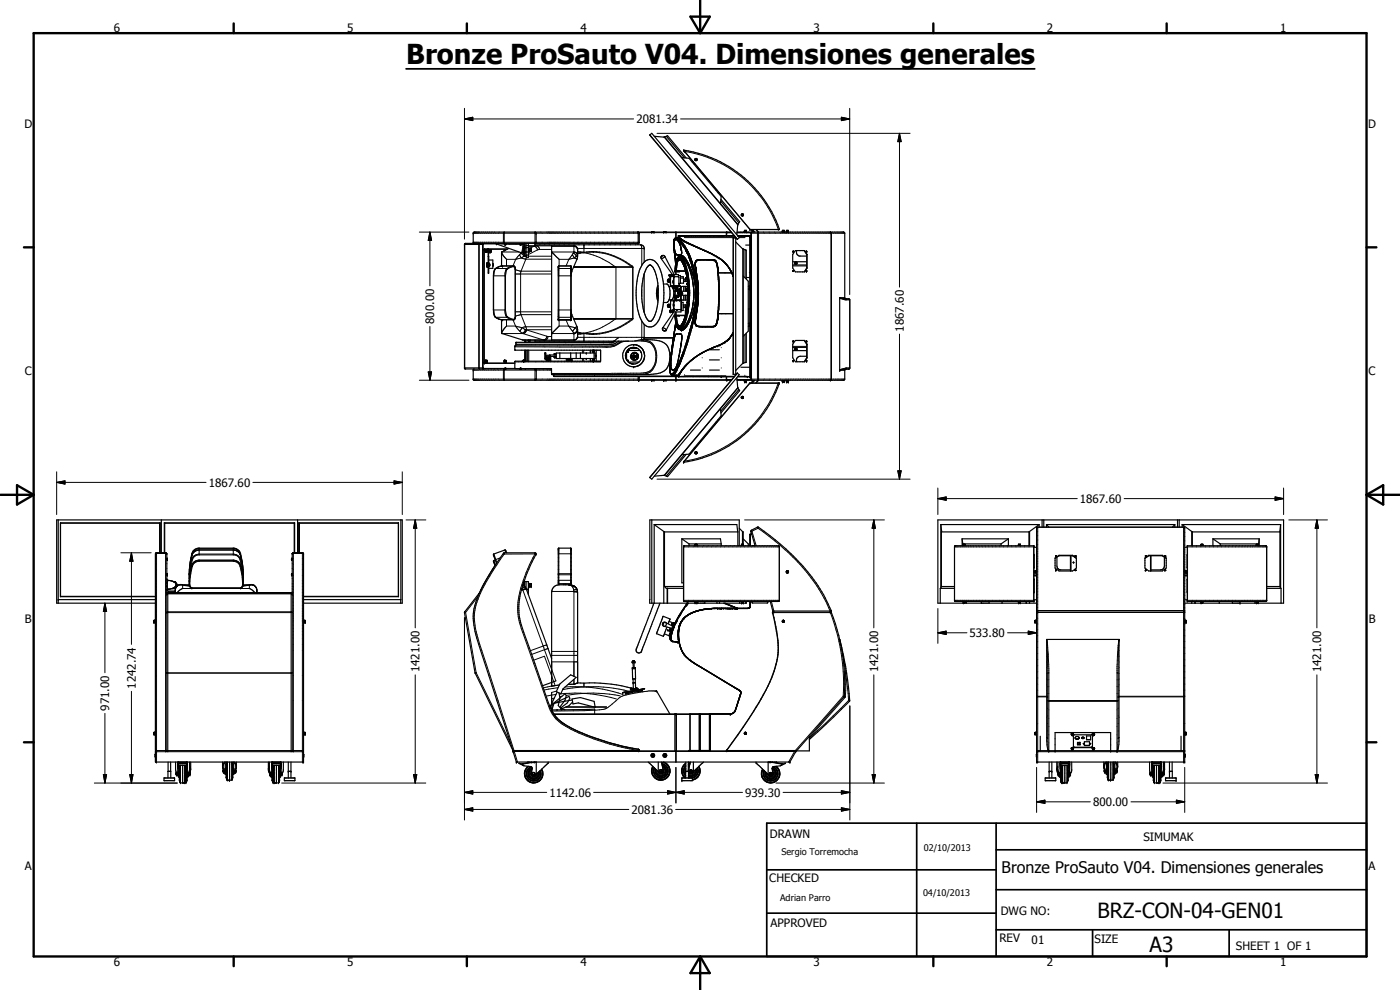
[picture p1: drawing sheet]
<svg xmlns="http://www.w3.org/2000/svg" width="420mm" height="297mm" viewBox="0 0 420 297" stroke-linecap="round" stroke-linejoin="round" font-family="sans-serif">
<defs><g id="words">
<text font-size="8.2" x="121.9" y="19.3">Bronze ProSauto V04. Dimensiones generales</text>
<g font-size="6.3">
<text x="329.4" y="275.4">BRZ-CON-04-GEN01</text>
<text x="345" y="285.6">A3</text>
</g>
<text font-size="4.8" x="300.6" y="261.8">Bronze ProSauto V04. Dimensiones generales</text>
<g font-size="3.5">
<text x="34.2" y="9.6">6</text>
<text x="104.2" y="9.6">5</text>
<text x="174.2" y="9.6">4</text>
<text x="244.2" y="9.6">3</text>
<text x="314.2" y="9.6">2</text>
<text x="384.2" y="9.6">1</text>
<text x="7.3" y="38.4">D</text>
<text x="191" y="37">2081.34</text>
<text x="410.6" y="38.4">D</text>
<text x="130.3" y="97.2" transform="rotate(-90 130.3 97.2)">800.00</text>
<text x="271.2" y="99.5" transform="rotate(-90 271.2 99.5)">1867.60</text>
<text x="7.4" y="112.6">C</text>
<text x="410.7" y="112.6">C</text>
<text x="62.7" y="146">1867.60</text>
<text x="324.1" y="150.9">1867.60</text>
<text x="7.4" y="186.9">B</text>
<text x="291" y="191.1">533.80</text>
<text x="410.8" y="186.9">B</text>
<text x="125.9" y="201.7" transform="rotate(-90 125.9 201.7)">1421.00</text>
<text x="263.5" y="201.7" transform="rotate(-90 263.5 201.7)">1421.00</text>
<text x="396.5" y="201.7" transform="rotate(-90 396.5 201.7)">1421.00</text>
<text x="40.8" y="206.7" transform="rotate(-90 40.8 206.7)">1242.74</text>
<text x="32.8" y="213.3" transform="rotate(-90 32.8 213.3)">971.00</text>
<text x="164.9" y="239">1142.06</text>
<text x="223.6" y="239">939.30</text>
<text x="189.6" y="244.1">2081.36</text>
<text x="328" y="241.9">800.00</text>
<text x="231" y="251.5">DRAWN</text>
<text x="343.1" y="252.3">SIMUMAK</text>
<text x="7.4" y="261.1">A</text>
<text x="410.7" y="261.1">A</text>
<text x="230.9" y="264.6">CHECKED</text>
<text x="300.3" y="274.5">DWG NO:</text>
<text x="231.3" y="278.3">APPROVED</text>
<text x="299.9" y="282.6">REV</text>
<text x="309.6" y="283.3">01</text>
<text x="328.5" y="283.1">SIZE</text>
<text x="370.9" y="285.1">SHEET 1 OF 1</text>
<text x="34.2" y="289.9">6</text>
<text x="104.2" y="289.9">5</text>
<text x="174.2" y="289.9">4</text>
<text x="244.2" y="289.9">3</text>
<text x="314.2" y="289.9">2</text>
<text x="384.2" y="289.9">1</text>
</g>
<g font-size="2.7">
<text x="234.5" y="256.6">Sergio Torremocha</text>
<text x="277.2" y="255.3">02/10/2013</text>
<text x="277" y="268.7">04/10/2013</text>
<text x="234.1" y="270.3">Adrian Parro</text>
</g>
</g></defs>
<g fill="none" stroke="#000" stroke-width=".3">
<path d="M139.4 35.7l2.5-.5v1zM139.4 35.7h50.7M139.4 32.5v39.3M204.2 35.7h50.8M252.5 35.2l2.5 .5-2.5 .5zM255 32.5v55.9M197.2 40h75.9M205.2 45l.1 .1M205.3 45.1h.1M205.3 45.1l.2 .3M205.4 45.5h.1M205.5 45.4l-.1 .1"/>
<path d="M205.5 45.4l19.6 23.4M205.5 45.4a35.8 35.8 0 0 1 28.1 23.4M208.7 47.8l.3-.1 .1 .3-.3 .1zM269.9 40l.6 2.5h-1.1zM269.9 40v46.1M125.8 69.6h14.9M129 69.6l.5 2.5h-1zM129 69.6v16.2M139.4 73.4h.1M139.4 73.4h5.6M139.7 73l-.2 .2v37.3l.2 .2M142 70h.1"/>
<path d="M142 72.7h.1M142 72.7h49.8M142 70h49.8M143.8 73.2l.1-.2v37.7l-.2-.3zM145.3 75.1h.1M146.2 75.4v.2M146.2 75.1h.1M146.2 75.1l-.1 .4M146.3 75.1l-.1 .5M146.3 75.5l-.1 .1M146.3 79v1M146.3 79h.1"/>
<path d="M146.5 75h.1M146.5 77v2M146.7 79.9h.1M146.7 79.9l.1 .1M146.8 79.1l.1-.1 .1 .4-.1 .5zM146.8 79l-.1 .9M146.8 79.9h.1M147.4 75.4v.1M147.4 75.2v.4M147.4 75.1v.4M147.4 75.5v.1M147.4 75.1h.1"/>
<path d="M147.4 75.1v.5M148.9 73l.1 .1M149 73.2l-4 .1M149 73.2h.1M149 73.1h.1M149 73.1v.1M150.6 75.6h5.2M150.8 79.8h.1M150.8 79.8a2.43 2.43 0 0 0-2.6 3v10.2l.5 2.1M150.8 79.8h3.4M151.2 69.7l.1 3.3-.2-.2zM151.3 73h.1"/>
<path d="M154.2 79.8h.1M154.2 79.8a2.27 2.27 0 0 0-2.7 2.3v11.5l.6 1.6M154.2 79.8l.1 .2M154.8 77.8h-2.8v2M154.8 77.8l-.8 2M155.9 76.5l.6 .9M156.4 75.9l.9 1M156.5 77.4l1.2 .4h7.9M156.5 77.4l-1.7 .4M156.5 75.9h.1M156.5 75.8l-1.7 2M156.9 73l-.4 2.8"/>
<path d="M157 75.6l.1 .1M157 75.6h.1M157.1 74.9h.1M157.1 73l-.1 .3M157.1 75.5h-.1M157.2 74.5l-.1 .5M157.3 73l-.2 .3-8.1-.2M157.3 73.2h.1M157.3 76.9h.5M157.3 73.9h.1M157.3 76.9l-.8 .5M157.4 76l.2 .8"/>
<path d="M157.5 74.3h.4M157.6 76.8l-.3 .1M157.6 76.8l.2 .1M157.8 76.9l.1 .1M157.9 76.9h.1M157.9 76.5l.1 .7-1.8 4.8 .2 12.4M158 76.6l-.1 .1M158.6 76.9h7M158.6 73.9h1.8l.6 .4 .3 .7M158.7 75.3h.1M158.7 74.7h.1M158.7 74.6v.7"/>
<path d="M158.7 74.6v.1M159 74.5l1.2-.6a1.06 1.06 0 0 1 1.1-.1 1.06 1.06 0 0 1 .6 1M159.3 74.5v1M160.6 73h.1M160.6 69.6v3.4M160.9 70h.1M160.9 72.7h.1M161.3 75l-2.7 1.4M165.6 73.9h6.9l.6 .4 .2 .7M165.6 74.8l-4.3 .2M165.6 75.6h6.9l.6 .4 .2 .7M167.7 79.8l-.2 .2"/>
<path d="M167.7 79.8h.1M167.7 79.8v16.2M167.7 79.8h3.6M170.7 77.8h-2.9v2M170.7 77.8l-.8 2M171.3 79.8h.1M171.3 79.8v16.2M171.3 79.8l.1 .2M171.7 76.5l-1 1.3M171.7 76.5l.7 .9M172 75.9l.2-.3 .7 .3 .3 .3M172 75.9l-.3 .6"/>
<path d="M172 75.9l1 1M172.2 73.7h.1M172.2 73.7v1.9M172.4 77.4l-1.7 .4M172.4 77.4l.7 .4M173 76.9h.3M173 76.9l-.6 .5M173.1 77.8h.1M173.3 76.7h.1M173.3 74.5h20M173.3 76.5v.2M173.3 76.7l-.3 .2"/>
<path d="M173.3 75.5l1.9 .1M173.3 75.7a19.9 19.9 0 0 1 11.6 4.5v15.4a19.9 19.9 0 0 1-11.6 4.5M175.2 75.7h.1M175.2 75.7l-.2 .1M175.2 73.4h.1M175.2 73.4v2.2M175.2 75.6v.1M176 75.6h2.1M178.1 75.5h-.4l.4 .1M178.1 75.5a20.5 20.5 0 0 1 11.7 4.3M178.1 75.5v.1M178.1 75.6a20.4 20.4 0 0 1 11.5 4.4"/>
<path d="M189.8 79.8l.2 .4M189.8 79.8l-.2 .2M191.4 69.6h.1M191.5 73h.1M191.5 69.6h.1M191.5 69.6v3.4M191.5 69.6l.3 .4M191.8 69.8h26.2M191.8 72.7h.1M191.8 70h.1M191.8 72.7l-.4 .3M191.8 70v2.7"/>
<path d="M192.2 73.4l.4 1.1v5.2M193.3 74.5h.1M195.6 69.6h.7M198.6 76.8h.1M198.7 76.8h-.1M199.2 69.6h.7M199.5 77h.1M199.5 77l-1.1 .6M202.2 73.7h.1M202.2 73.1v.6M202.3 74.5h.1M202.3 74.8v.3"/>
<path d="M202.3 72h.1M202.3 72l-.1 .5M202.5 71.8h.1M202.6 76.8v.2M202.6 77h.1M202.6 71.7l-.1 .1M203.1 79.3v.3M203.3 78.7l-.1 .3M203.4 71.4l.1 .1M203.4 78.4v.2M203.4 72l.1 .1M203.5 72.1h.1"/>
<path d="M203.5 77.3h.1M203.6 77.2h.1M203.6 77.7l-.6 1.3-.2 2.3M203.6 77.2l-.7 1.3-.3 2.8M203.6 71.3l.1 .1M203.7 77.7h.1M203.7 71.3v.1M203.7 71.4h.1M203.7 77.7h.3M203.7 71.4l.5 .3M203.8 77.7h.1M203.8 77.1h.1"/>
<path d="M203.8 71.4h.1M203.8 77.1l-.2 .1M203.8 72.3h.1M203.8 72.3l.4 .5M203.9 77.7h.1M203.9 71.5h.1M203.9 77.1h.1M203.9 77.1l.6 .4a15.6 15.6 0 0 1 2.2 8.9 22.7 22.7 0 0 1-1.6 10.8l-.2 .4a1.4 1.4 0 0 1-1.3 1M204 77.7h.1M204 71.5h.1M204 77.2h.1M204 71.5v.1"/>
<path d="M204 76.8l.4-.2a5.8 5.8 0 0 1 2.7 3.6l1.3 3.7 .4 2.7v2.7l-.5 3.2M204 77.7l.1 .1a14 14 0 0 1 2.4 8.8 19.1 19.1 0 0 1-2.2 11.2l-.3 .2a.96 .96 0 0 1-.9-1.1l-.3-2.2M204 76.9l.2 .1M204.1 71.6v.1M204.1 77.9h-.4l-.3 .5M204.1 72.1l.1 .1M204.2 71.7h.1M204.2 76.9h.1M204.2 71.7l2 1.2 6.8 3M204.2 72.8h.1M204.3 77l.2 .1M204.4 76.6h.1"/>
<path d="M204.5 77l.2 .1M204.6 77.3l.2 .1M204.8 73.4h.1M204.8 73.4l.5 .8M204.8 72.9l.3 .3M204.9 77.6l.2 .3M205 77.3l.2 .3M205.1 73.2h.1M205.2 78.1l.1 .2M205.4 73.6h.1M205.4 73.6v.1M205.4 78.7l.4 .7"/>
<path d="M205.4 77.8l.2 .3M205.4 71.3h15.4M205.8 78.3l.1 .3M205.8 75.1h.1M205.8 75.1l.4 .8M205.9 79.9l.2 .5M206 74.6l.3 .7M206.1 78.9a21.3 21.3 0 0 1 1.8 12.8l-1.2 4.1M206.3 75.3h.1M206.7 77h.1M206.7 77l.4 1.1M207.1 78.1h.1"/>
<path d="M207.3 77.5l.1 .4M207.4 77.9h.1M208.9 74h.1M209.5 74.3h.1M210.1 74.5h.1M210.8 74.8h.1M211.5 75.2h.1M212.2 75.5h.1M213 75.9l1.4 .8M214.3 76.5h.1M214.9 76.9l.5 .3M215 76.9h.1"/>
<path d="M215.5 77.2h.1M215.7 77.3h.1M215.8 77.5l.6 .4M216.5 77.9l.4 .3M216.7 78.1l.3 .3M217.3 78.7l1.2 1.3 .9 1.5M218 69.8h.1M218 69.8v.9M218 69.7h1.5M218.1 69.7h.1M218.1 69.7v1M218.1 69.8h1.6"/>
<path d="M218.1 69.6l-.1 .2M221.2 69.7h4.3M221.2 69.8h4.2M221.9 71.3h1.7M222.6 64.3h.4v.3h-.4zM223.4 69.2h.6M223.6 69.5h.1M225.1 68.8h.1M225.1 68.8v.1M225.1 68.8h8.5M225.3 70h28.2M225.7 69.6v44.5"/>
<path d="M226.9 68.9l.6 .7M227.5 69.6l.2 .2v44.1l-.2 .2M227.5 69.6l-.2 .4v43.7l.2 .4M233.6 68.8h.1M233.6 68.8v.1M233.9 68.8h-.3M234.8 69.2h.6M235 69.5h.1M235.4 69.2h.1M236 69.2h.1M236 69.2h.6M236.3 69.5h.1"/>
<path d="M237.9 79.8h4.2M238.7 78.8l.3-.1 .1 .4h-.4zM249.1 69.6l.4 .4M249.2 69.6h.1M249.2 69.6l.3 .2v44.1l-.3 .2M249.5 70h.1M129 98v16.1M146.5 80v2M148.1 82.8h3.6M148.1 93h3.6M148.1 93h.1M148.1 82.8h.1"/>
<path d="M148.7 80.6h3.5l.1 .1M148.7 95.1l1.7 .8 3.9-.1M148.7 95.2h3.4M150.8 95.9h.1M151.7 93l.2 1.3 .4 .7M151.7 82.8v10.2M152 95.9v1.9h2.7M152.1 95.2l1.6 .7M152.3 95l-.2 .2M152.3 95l1.2 .7 .8 .1M154 95.9l.7 1.9M154.2 95.9h.1"/>
<path d="M154.6 80.6h.1M154.6 95.2h.1M154.6 80.6l-.1-.4a2.18 2.18 0 0 0-2.8 2.6M154.6 80.6v14.6M154.6 95.2l-.3 .6M154.6 80.9l1.6 .5h9.4M154.6 93.6h11M154.6 82.2h11M154.7 97.8l2 2.1M154.7 97.8l2 .5M156.4 94.4l1.6 4.6M156.4 94.4l-1.8 .5"/>
<path d="M156.4 94.4h9.2M156.7 99.9l.2 .2M156.7 98.3l-.7 1.1M156.7 98.3l.9 .6M157.6 98.9l-.2 .6-.7 .4M157.6 98.9h8M158 99l6.1 1.9M158 99l-.3 .7-.6 .3M158 99l-.5 .8-.4 .2M165.6 98h-7.9l-1 .3M167.5 95.8l.2 .2M167.5 80.7l.2-.1h3.7v.1"/>
<path d="M167.5 82.8h3.9M167.5 93h3.9M167.5 95l.2 .2h3.7M167.7 95.9h3.7M167.7 96h.1M167.8 96v1.8h2.8M169.9 96l.7 1.8M170.6 97.8l1.9 .5M170.6 97.8l1.2 1.6M171.3 96h.1M171.4 95.1v.1M171.4 95.9h.1"/>
<path d="M171.4 95.8v.2M171.4 95v.1M171.4 81.3l.2 .1M171.6 81.4h.1M171.6 94.4l-.2 .1M171.8 99.4l.4 .7M172.1 95.6h17.9M172.1 80.2h17.9M172.2 95.8h17.4M172.2 80h17.4M172.5 98.3l.8 .7M172.5 98.3l-.7 1.1"/>
<path d="M172.9 99.8l-.4 .2M173.1 98h.1M173.1 98l-.6 .3M173.2 99.4l-.3 .4M173.3 98.9h.1M173.3 98.9l-.1 .5M173.3 99l-.1 .4M173.3 98.9l-.5 .8-.6 .2M175 100l.2 .1M189.6 80l.3 .2v15.4l-.3 .2M189.6 95.8l.2 .1M189.6 95.8a19.6 19.6 0 0 1-11.5 4.3"/>
<path d="M189.8 95.9a20.2 20.2 0 0 1-11.7 4.4M190 80.2v15.4M190 95.6l-.2 .3M192.6 87v1.9M192.6 96.3l-.1 5.7M198.9 98.3l1.1 .7M199.2 99.2h.1M200 99h.1M200.3 91.7h.1M200.3 84.2h.1M200.9 82.4v.1M200.9 82.5v.3"/>
<path d="M200.9 82.8h.1M201.1 93.1h.1M201.1 93.1v.4M201.1 83.7v1M201.1 91.3v.9M201.1 93.4v.1M201.1 93.1v.3M201.2 85.7h1.1M201.2 90.3h1.1M201.2 83.7v1M201.2 91.3v.9M201.6 82.8h.1"/>
<path d="M201.6 82.5h.1M201.6 82.5v.3M201.7 93.1v.4M201.7 93.1h.1M201.8 82.4v.1M201.8 82.5v.3M201.8 82.8h.1M202 86.3h.3M202.1 82.8h.2M202.1 93.1h.2M202.3 85.8v.1M202.3 90v.2"/>
<path d="M202.6 85.9v.3M202.6 86.6v.8M202.6 88.6v.3M202.6 89.4v.6M202.6 94.7h.1M202.6 94.7l.4 3 .6 .9M202.6 88.9l.1 .4M202.6 89.3h.1M202.7 90h1.6M202.7 86h.4M202.8 81.3h.1M202.8 94.7h.1"/>
<path d="M202.8 94.7h2.9M202.9 86.2v.3M203 81.3h.7M203 94.7h.1M203 80.8v.4M203 94.7v.3M203 95.3l.1 .5M203.1 80l-.1 .4M203.1 96.1v.4M203.2 96.8l.1 .2M203.3 86h.1M203.3 86h1"/>
<path d="M203.4 81.3h.1M203.4 97.2v.1M203.4 97.4l.3 .3 .4 .1M203.5 94.7h.1M203.6 98.6h.1M203.7 88.9h.1M203.7 98.6h.1M203.7 81.3h.1M203.7 98h.1M203.7 87.8v.3M203.7 98l.1 .1M203.7 85v.7"/>
<path d="M203.8 98.1h.1M203.8 98.6h.1M203.9 98.1h.1M203.9 98.6h.1M203.9 98v.1M204 98.6h.1M204 98.8h.2M204.1 98.8l.4 .3M204.1 85.8v.1M204.1 90v.2M204.3 90.2v2.7M204.5 98.6l-.2 .1"/>
<path d="M204.5 87.9h.1M204.5 99.1h.1M204.6 98.8h-.2M204.8 87.7v.5M204.8 88.2v.1M204.8 98.3l-.2 .2M205 98.6l-.2 .1M205.1 97.9l-.2 .2M205.2 83.9v.6M205.2 85.9v1.5M205.2 88.6v1.4M205.2 91.5v.6"/>
<path d="M205.3 97.4l-.1 .3M205.6 97.9l-.5 .5M205.7 93.3h.1M205.8 96.4l-.4 .7M205.8 83.4h.1M205.8 94.3h.1M206.1 95.3l-.2 .6M206.3 81.4l.4 2.6M206.4 96.5l-.7 1.2M206.5 82.4h.1M206.5 93.3h.1M206.8 90.9h.1"/>
<path d="M206.8 84.8h.1M206.8 84.3v.5M206.8 90.9l-.5 3.5M206.8 85.2v5.4M207.8 94.3a8.5 8.5 0 0 1-3 4.8h-.3M208.2 82.1h.1M208.2 82.1l.3 1.3M208.3 92.6l-.5 1.5M208.3 94.1h.1M208.5 93.2l-.1 .7M208.6 81.9h.1M208.7 94.1h.1"/>
<path d="M208.7 92h.1M208.8 86.9h.1M208.8 87.9h.1M208.8 87.4h.1M208.9 90.7l-.2 1.3M208.9 85.9l.1 .9M209 86.8h.1M209 89.3h.1M209 88.9v.4M209.6 88h.1M215.5 94.1h.1M215.5 81.9h.1"/>
<path d="M215.6 92.1h.1M215.6 83.9h.1M219.3 81.2l.4 .7M219.5 81.6l.4 1M219.9 82.6h.1M220 82.7v.2M220 99.7l-.1 .3M252 89.3h.1M252 89.3h1.5M252 89.4h.1M252 89.4l1.9 .3 .2 .3M252 89.4l1.4 .5 1.6 .1v20.4"/>
<path d="M125.8 114.1h14.9M128.5 111.6h1l-.5 2.5zM139.4 110.4h.1M139.4 110.4h5.6M142 111h.1M142 113.7h.1M142 113.7h49.5M142 111h23.5M143.9 110.7h.1M145 110.7h-.1M145.1 110.5h.1M145.1 110.5l-.2-37.5v37.7"/>
<path d="M145.1 110.5l-.1 .2M145.1 110.5h6.3M145.3 108.6h.1M146.1 108.6l.1 .1M146.2 108.6h.1M146.2 108.2v.4M146.2 108.2h.1M146.2 108.1l-.1 .1M146.3 108.2l-.1 .5M146.3 108.6l-.1 .1M150.6 100.1h6.3M151.2 110.8l.1-.1v3.4l-.2-.2z"/>
<path d="M151.8 108.5v.1M151.8 108.3v.4M151.8 110.5h2.7M151.8 108.2h.1M151.8 108.2v.1M151.8 108.6v.1M151.8 108.1v.3M151.9 108.2l-.1 .5M156.9 100.1l6.1 1.9a1.02 1.02 0 0 0 1.5-1M157.1 100l-.2 .1M157.5 108.1l.1 .3M157.8 110.6l-.2 .1"/>
<path d="M157.8 102.1v.6M157.8 105.1v3.3M158.6 102.1l.2 .2 .3-.2M158.7 105.1v3.3M160.6 110.7v3.4M160.9 113.7h.1M160.9 111h.1M163.9 107.1h1.4M164.1 100.9l-.2 .7-.7 .4h-6.5M164.1 100.9l1.5 .1M164.5 107.3l.3 .2M164.7 107.5l-.1-.1a.31 .31 0 0 0-.4 .2 .31 .31 0 0 0 .2 .3l.3-.1"/>
<path d="M164.7 107.5v.3M164.8 107.8l-.3 .1M164.8 107.5v.3M165.1 106.6v.2M165.6 100.1h6.6M166.2 112.8h36.3M166.3 107.2h.1M166.3 106.2h.1M170.4 107.6l.1 .3 .3 .1 .3-.4M170.9 107.9h-.1M171 107.6v.1M172.2 100.1h.1"/>
<path d="M172.2 100.1v2M172.5 100l-.3 .1M173.3 101.2h20M173.3 100.9l-.2 .7-.6 .4h-6.9M174.8 105.1v.8M174.8 107.6v.8M175.2 100.1h.1M175.2 105.1v.8M175.2 107.6v.8M175.2 100.1v2.3M175.2 100.1l-1.9 .2M176 100.1h2.1"/>
<path d="M177.1 105.1v.8M177.1 107.6v.8M177.2 105.1v.8M177.2 107.6v.8M177.9 105.2l.2-.1 .2 .4-.3 .1zM177.9 107.9h.4v.3l-.4 .1zM178.1 100.1l-.4 .2h.4M178.1 100.1v.2M178.5 112.4h.1M178.5 112.1v.3M178.9 106.6v.2M180.2 105.8h.1"/>
<path d="M180.2 105.8v2.8h-25.7M184.7 102.4l-1.2 .5h-28.7M185.5 101.4h.1M185.7 101.3l-.4 .2a3 3 0 0 1-2.3 1.1h-25.2M186.6 102.4l-.9 .5a4.4 4.4 0 0 1-3 .9h-28.1M188.7 102.4a6 6 0 0 0-4.3 1.4l-2.1 .4-27.8-.1M189.3 106.9l.1 .2M189.3 106.9h.1M189.3 106.8h.1M189.4 106.8h.1M189.4 107.1h.1M189.4 106.8v.1"/>
<path d="M189.4 106.9h.3M189.4 106.8l.1 .1M189.5 107l-.1 .1M189.7 107l-.3 .1M190.4 102.3h2.1a3.5 3.5 0 0 1 3.4 1.3 5.8 5.8 0 0 1-1.3 7.9l-2.5 .5-26.6 .1M190.4 102.3l-.5 .1M190.7 107l.5 .2M190.9 104.4v.1M191 106.8l-.3 .1M191.5 113v.7M191.5 113.7l.1 .1M191.6 113.8l.1 .2"/>
<path d="M191.6 113.8l.2 .2M191.7 114.1h.1M191.7 114v.1M191.8 114h.1M191.8 113.9h26.2M191.8 113v1M191.8 114h-.1M192.9 102a3.6 3.6 0 0 1 3.3 1.5 6.3 6.3 0 0 1-1.5 8.4l-2.5 .4-26.5 .1M193 102h.1M193 102l-2.6 .3M193.3 101.2h.1M193.3 101.5h8.8"/>
<path d="M195.6 114.1h.7M199.2 114.1h.7M202.2 112.4h.1M202.3 112.3h.1M202.5 112.8v.2M202.7 112.6h.1M202.7 112.6l-.2 .2M202.7 111.8h.1M202.8 112.8h.1M202.8 112.8h.8M203 111.3h.1M203 112.6v.4"/>
<path d="M203.1 111h.1M203.6 112.6h.1M203.7 112.7h.1M203.7 112.4h.1M203.8 112.3h.1M203.8 112.4l-.1 .1M203.8 112.3v.1M203.9 109.6h.1M203.9 112.2h.1M203.9 112.1h.1M203.9 112.1l-.1 .2M204 111.9h.1"/>
<path d="M204.2 108.9h.1M204.3 111.5h.1M204.3 111.5l-.4 .6M204.4 108.2h.1M205.3 110.2h.1M205.4 112.4h.1M206.2 103.3h.1M206.4 102.5h.1M206.6 102h.1M206.7 101.5h.1M210.7 110.4h.1M210.7 107.4h.1"/>
<path d="M213.5 104.5h.1M213.5 104.5a22.1 22.1 0 0 0-7.6 5l-1.6 2M215.3 103.8h.1M215.3 103.8l-1.8 .7M215.8 103.5h.1M216.2 103.4h.1M216.2 103.4l-.4 .1M216.4 110.4h.1M216.4 104.3h.1M216.4 107.4h.1M216.6 103.2h.1M217.2 102.9h.1"/>
<path d="M217.2 102.9l-.6 .3M217.5 102.7h.1M217.8 102.4h.1M217.8 102.4l-.3 .3M218 113.9h.1M218 113v1M218 114h.1M218 114h1.5M218.1 114h.1M218.1 113v1.1M218.1 113.9h1.6M218.1 114.1h.1"/>
<path d="M218.1 102.2h.1M218.2 102.2h.1M218.6 101.8h.1M218.9 101.5h.1M219.2 101.1h.1M219.7 100.5h.1M219.7 100.5l-1.5 1.7M219.9 100h.1M221.2 113.9h4.2M221.2 114h4.3M222.6 119.1l.4-.1v.4l-.3 .1zM223.4 114.6h.6"/>
<path d="M223.7 114.3h.1M225.1 114.9h.1M225.1 115h8.8M225.1 115l-19.7 23.3M225.3 113.7h28.2M227.5 114.1l-.7 .8M233.5 114.9h.1M233.5 115a35.6 35.6 0 0 1-28.1 23.3M233.9 115h.1M234.8 114.6h.6M235.1 114.3h.1M235.4 114.6h.1"/>
<path d="M236 114.6h.1M236 114.6h.6M236.3 114.3h.1M237.9 103.9h4.2M238.6 104.7a.26 .26 0 0 1 .4-.1 .26 .26 0 0 1 0 .4zM249.2 114.1h.1M249.5 113.7h.1M249.5 113.7l-.4 .4M252 111.1h.1M252 111v.1M252 111.1h1.5M252 111h.1"/>
<path d="M252.3 110.9h.1M254.1 110.4l-.2 .3-1.9 .3M255 110.4l-.3 .3M255 110.4h-1.1l-1.9 .6M269.9 100.2v43.6M205.2 138.7h.1M205.4 138.3h.1M205.4 138.3l-.2 .4M208.7 135.7l.3-.1 .1 .4h-.4zM17 144.7l2.5-.4v.9zM17 144.7h44.8M17 141.6v12.8"/>
<path d="M75.9 144.7h44.8M118.3 144.3l2.4 .4-2.4 .5zM120.7 141.6v12.8M121.9 156h5.9M124.6 156l.5 2.5h-1zM124.6 156v32.4M197.2 143.8h75.9M223.5 156h41.9M225.4 159.5h.1M225.5 159.1h.1M225.5 159.1l.2 .3M225.7 159.4l1.2 4.3"/>
<path d="M225.7 159.4l-.3 .1M227.3 158.2l.2 .3M227.5 158.5a59.6 59.6 0 0 1 20.8 22.9l.8 1.9M227.5 158.5l-1.8 .9M227.7 158.2l-.2 .3M227.7 158.2h.1M262.2 156l.5 2.5h-1zM262.2 156v32.4M269.4 141.3h1.1l-.6 2.5zM281.5 149.6l2.5-.5v1zM281.5 149.6h41.8M281.5 146.4v8"/>
<path d="M311.1 158.5l.3-.3h43.8l.3 .3M311.4 158.2h.1M311.4 158.2v70.4M337.4 149.6h47.8M355.2 158.2h.1M355.2 158.2v70.4M382.7 149.1l2.5 .5-2.5 .5zM385.2 146.4v8M386.8 156h11.6M395.2 156l.5 2.5h-1zM395.2 156v32.4M36.3 165.9h9.1"/>
<path d="M39.4 165.9l.5 2.5h-1zM39.4 165.9v27.4M46.8 166l-.1 .1M47 165.9h.1M47 165.9l-.4 .3 .4-.2v59.2h-.4M49.7 165.9h.1M49.7 165.9l.2 .1M49.9 166.1l-.2-.1v59.2h.4M49.9 166l.2 .2-.1-.1M49.9 166l.1 .1M50.1 173.8l.3 .3M50.1 174.7v.1"/>
<path d="M50.1 178.1l.1-.3h37.3l.2 .3M50.1 175.8h.1M50.1 174.8h.1M50.1 178.1h37.4l.2 .1-37.6 .1zM50.1 175.8l.3 1M50.3 176.8h.1M50.3 174.2l-.2 .4v1.4M50.3 174.2h.1M50.3 176.8l-.1 .1M50.4 174.1h.1M50.4 177.8h.1M50.4 176.8l-.3 .4"/>
<path d="M50.4 174.1l-.1 .1M50.4 177.8v47.5M50.4 174.1a2.36 2.36 0 0 1 2.5 1.2l-.2 .6-.5 .4-1.9 .5M52.6 177h.1M52.6 177l-.2 .8M52.7 176.8v1M53 176.1l-.4 .9M53.1 175.9l-.1 .2M53.5 175.7l-.5 .4M53.9 175.4l-.4 .3M54.6 175.4l.2 .2M54.8 175.6v1h20v-1"/>
<path d="M54.8 175.6l-1.3 .1M54.8 175.6l2.1 .3M56.8 175.4h.1M56.8 174.2h.1M56.8 172.1h.1M56.8 172.3h.1M56.8 173.5h.1M56.8 175.4l.1 .1M56.8 172.3v1.2M56.8 174.2v1.2M56.8 173.8h.1M56.9 173.5l-.1 .3"/>
<path d="M56.9 175.5h.1M56.9 173.1l-.1 2.3M57 175.5l.6 .9M57 172.4v.6M57.5 176.4h.1M57.6 176.4h.1M57.6 166.7h.1M57.6 167.9h.1M57.6 176.4h-.1M57.6 166.7v1.2M57.6 169.7v.1M57.6 169.8h.1"/>
<path d="M57.6 169.8l-.7 3.7M57.6 167.9l-.7 3.3-.1 2.3M57.6 169.8a2.28 2.28 0 0 1 2.2-1.6h10.2l1 .2a2.08 2.08 0 0 1 1.2 1.4M57.6 176.4h14.6M57.6 166.2h.1M57.6 166.7l-.7 3.3-.1 2.3M57.6 167.9a2.21 2.21 0 0 1 2.2-1.7h10.2a2.21 2.21 0 0 1 2.2 1.7M57.6 169.7l-.6 2.7M57.6 169.8v.1M57.6 169.9h.1M57.6 167.9l.1 .1M57.7 166.2h.1"/>
<path d="M57.7 169.9l-.6 3.3-.1 2.3M57.7 166.2l.5-.9 1.2-.7h10.9l1.3 .7 .4 .9M57.7 168l.5-.9 1.2-.6h10.9l1.3 .6 .4 .9M57.7 168l-.7 4.4M59.8 164.5h.1M59.8 165h.1M59.8 168a2.21 2.21 0 0 0-2.2 1.7M59.8 164.5v.1M59.8 165v1.5M59.8 168v.4M59.8 168.4a2.12 2.12 0 0 0-2.1 1.5M59.8 168.4h10.2"/>
<path d="M59.8 165l-1 .2a2.08 2.08 0 0 0-1.2 1.5M59.8 165h10.2M59.8 168h10.2M70 164.5h.1M70 165h.1M70 164.5v.1M70 165v1.5M70 168v.4M70 168.4a2.12 2.12 0 0 1 2 1.5M70 165l1 .2a2.08 2.08 0 0 1 1.2 1.5M70 168a2.21 2.21 0 0 1 2.2 1.7M72 166.2h.1"/>
<path d="M72 169.9l.7 3.3 .1 2.3M72 168l.8 4.4M72.2 166.2h-.2M72.2 167.9h.1M72.2 169.8h.1M72.2 169.8l-.2 .1M72.2 167.9l-.2 .1M72.2 176.4h.1M72.2 166.7h.1M72.2 169.8l.7 3.7M72.2 166.7v1.2M72.2 169.7v.1"/>
<path d="M72.2 176.4v.1M72.2 166.2h.1M72.2 166.7l.6 3.3 .2 2.3M72.2 167.9l.6 3.3 .2 2.3M72.2 169.7l.6 2.7M72.8 172.4v.6M72.8 175.5l-.6 .9M72.8 173.1l.2 2.3M72.9 173.5v.3M72.9 173.8h.1M72.9 173.7l.1 .5M73 175.4h.1"/>
<path d="M73 174.2h.1M73 174.1h.1M73 172.1h.1M73 172.3h.1M73 173.5h.1M73 175.4l-.2 .1M73 172.3v1.2M73 174.2v1.2M73 173.5h-.1M74.8 175.6l1.6 .2M74.8 175.6l-2 .3M75.1 175.4l-.3 .2"/>
<path d="M76 175.5l.4 .3M76.4 175.8l.6 .7v1.3M77 177h.1M77.1 177h.1M77.1 177l.1 .8M87.4 177.8h.1M87.4 177.8v47.5M87.7 178.2h.1M87.7 166.1v.1M87.8 166.1l.2-.1v59.2h-37.9M87.8 166l-.1 .1M87.8 166l-.1 .2"/>
<path d="M88 165.9h.1M88 165.9l-.2 .1M90.8 165.9h.1M90.8 165.9l.2 .1M91 166l.1 .2M91 166l.1 .1M91.1 166.2l-.3-.2v59.2h.3M143.4 179.1l-3.7 4.7M143.7 178.2h.1M148.2 168.2l.5 1.3M148.2 166.2v.1M148.2 166.3l.6 1.6"/>
<path d="M148.8 167.9l-.2 .1M148.8 167.9l.3 .9M150.1 167.4l-1.3 .5M151.1 166h.1M151.1 166l.2 .2M151.3 165.9v.3M151.3 166.2a54 54 0 0 0-8.5 15.5 15.4 15.4 0 0 0 .6 9.7l10.9 33.9M151.5 165l.3 .9M156.6 176.5h.1M156.7 176.5l.2 .5M156.9 177h.1M156.9 177l-.4 .1"/>
<path d="M156.9 177l6.1 16.8M156.9 175.6l.4 .2M157.6 176.2l-.9 .3M157.8 176.5l.1 .1M157.8 176.5l-.9 .5M158 176.8l-1.1 .2M158.7 175.3v.6M159.3 175.1v1M160.6 166.2l.3 .2M160.6 166.2a39.9 39.9 0 0 0-5.2 15.7 18 18 0 0 0 1.5 7.9l6.5 18.6a15.3 15.3 0 0 0 4.4 8.1l.4 .4a37.9 37.9 0 0 0 11.2 5.2l5.9 1.8 6.1 1.3h-37.4M160.6 165.9v.3M160.6 166.2h-9.3"/>
<path d="M160.9 166.4h.1M165.6 177.5h6.6M167.5 174.1h3.9M167.5 175l.2 .2M167.5 172.1h3.9M167.5 172.4l.1 .1M167.6 172.5h.1M167.7 175.2h.1M167.7 164.5h.1M167.7 164.5v10.7M167.7 166.2h.1M170.6 175.5l1.2 .6"/>
<path d="M170.7 175.5l1.1 .2M171.3 175.2h.1M171.3 164.5h.1M171.3 164.5v10.7M171.4 166.2h-3.9M171.4 166.2h.1M171.4 175l-3.7 .2M171.4 172.4l-3.8 .1M171.8 176.1l.4 .9M172.2 177h1.1M172.2 177v.5M172.2 177.5v25.4"/>
<path d="M172.2 177.6l1.1 .1M172.2 175.8l.1 .1M172.4 175.9l-.6 .2M172.5 176l.5 .5M173.3 177.4v.1M173.3 177.4l-1.1 .1M205.1 164.1h.1M205.1 164.1h28.8M205.3 163.8h.1M205.4 163.7l-.2 .2 .1 16.4M208.6 163.3h.1M208.6 163.3h.6"/>
<path d="M222.5 163.3h.1M222.5 163.3h.6M233.5 163.7l.4 .3v16.3l-.4 .2M233.9 164.1h.1M236.2 171.4h.3a.25 .25 0 0 1-.1 .4 .25 .25 0 0 1-.4-.2zM286.5 164.1h.1M286.5 164.1h23.8M286.8 163.7l-.3 .3v16.2l.3 .3M289.1 163.3h.1M289.1 163.3h.5M305.6 163.3h.6M310.2 163.7h.1"/>
<path d="M310.2 163.7v16.8M310.3 172.5h.8M310.3 171.7h.3M310.6 171.3h.1M310.6 171.3v.6M316.9 171v.1M317 166.8h.1M321.4 166.8v4.5M322.8 171v.1M322.8 166.8h.1M343.9 171v.1M343.9 166.8h.1"/>
<path d="M345.3 166.8v4.5M349.7 171v.1M349.7 166.8h.1M355.5 172.5h.8M356 171.3h.1M356 171.3v.6M356.1 171.7h.2M356.3 164.1h23.8M356.4 163.7h.1M356.4 163.7v16.8M360.5 163.3h.1M360.5 163.3h.5"/>
<path d="M377 163.3h.6M379.8 163.7l.3 .3v16.2l-.3 .3M380.1 164.1h.1M31.5 181l.5 2.5h-1zM31.5 181v20.8M46.2 186.7h.1M46.2 186.1v.6M50.1 183.8h.1M50.1 183.6h37.4l.2 .2h-37.6zM91.6 186.7h.1M91.6 186.1v.6M139.4 183.8h.1"/>
<path d="M139.4 185.3v60.7M139.5 183.6h.1M139.5 183.6l.2 .2M139.7 183.8h-.3M139.7 183.8l3.2 18M160.2 198.1l3.2-1.2 3.2 8.8-3.5 .7M163 193.8l.4 1.1M163 193.8l-3.8 1.4M163.4 194.9l-3.8 1.4M163.4 194.9l3.4 9.4M164.1 193.5l-1.1 .3M164.5 194.6l-1.1 .3"/>
<path d="M165.6 198.6h7.7M165.6 195.5l7.7 .1M165.6 196.6h7.7M199.2 187.1h.1M199.7 186.7a.66 .66 0 0 1 .2 .8 .66 .66 0 0 1-.6 .4M200.8 189.2l-.1 .1M201 189v.1M201 189h.1M201.1 188.7l-.1 .3M201.1 188.7h.1M201.2 189h.1M201.3 189l.1 .1"/>
<path d="M201.4 191h.1M201.4 190.9h.1M201.6 189.9h.1M201.6 190h.1M201.7 187.1h.1M201.7 187.1l-.1 .3M201.8 192.4h.1M201.9 187.3h.1M202 187.2l.1 .1M202.2 188.3h.1M202.3 188.1h.1M202.3 187.1v.1"/>
<path d="M202.3 188h.1M202.3 186.9v.1M202.4 187.1v.1M202.7 187.2h.1M203 186.6h.1M203.1 186.3h.1M203.4 192.6h.1M203.4 192.6h.4M203.5 191.1h.1M203.6 191.6h.1M203.6 189.2h.1M203.6 191.7h.1"/>
<path d="M203.6 189.2l-.1 1.9M203.6 191.6v.1M203.6 192h.1M203.6 191.9h.1M203.6 188.8v.4M203.6 191.8v.1M203.6 192v.2M203.7 192.4h.1M203.7 192.3h.1M203.7 192.2h.1M203.7 192.5h.1M203.7 192.6h.1"/>
<path d="M203.8 192.7h.1M203.9 185h.1M203.9 187.8l-.1 .1M204 187.4h.1M204 187.3l-.3 .9M204.2 184.4h.1M204.4 184h.1M204.7 186.2l-.7 1.1M205.1 180.1h.1M205.1 180.1h28.8M205.3 180.3v.1M205.3 180.4l.1 .1"/>
<path d="M205.3 185.4h.1M206.1 181l-.2 .5M206.2 181.5h.1M206.4 181.1h.1M208.6 180.8h.1M208.6 180.8h.6M213.5 182.6h.1M213.5 182.6a11.9 11.9 0 0 0-8.5 3.2M214.2 182.5h1.1M215.3 182.5h.1M215.8 182.5h.1M215.8 182.5h.4"/>
<path d="M216.2 182.5h.1M216.6 182.5h.1M216.6 182.5h.6M217.2 182.5h.1M217.5 182.5h.3M217.8 182.5h.1M218.2 182.5h.1M218.2 182.5h.4M218.6 182.5h.1M218.9 182.5h.1M218.9 182.5h.3M219.2 182.5h.1"/>
<path d="M219.4 182.5h.3M219.7 182.5h.1M219.9 182.5h.1M219.9 182.5h.3M220.5 182.5h.1M220.5 182.5h.2M220.7 182.5h.1M220.9 182.5h.1M220.9 182.5h.2M221.1 182.5h.2M221.2 182.5h.1M222.5 180.8h.1"/>
<path d="M222.5 180.8h.6M231.5 180.5l.7 2.8M231.8 183.8h.1M231.8 183.8h17.4M231.9 183.4h.1M231.9 183.6v.2a36.8 36.8 0 0 1 1.5 13.4 40.3 40.3 0 0 1-6.4 15l-3.9 6-5 6.9M231.9 183.7l-.1 .1M232.2 183.6h.1M232.2 183.3l-.3 .1M232.2 183.3v.3M232.2 183.3h16.9M233.9 180.1h.1"/>
<path d="M234.9 186.3l.3-.1 .1 .3-.2 .2zM249.1 183.6h.1M249.1 183.3v.3M249.2 183.6v.2M249.2 183.8a60.2 60.2 0 0 1 3.9 25.1M249.5 183.2l-.4 .1M249.5 183.8h.1M249.5 183.8h-.3M252 191.9h.1M252 191.9l1.1 5 .7 5M281.5 189.9l2.5-.5v1zM281.5 182.6v10.4"/>
<path d="M281.5 189.9h8.7M286.5 180.1h.1M286.5 180.1h23.8M289.1 180.8h.1M289.1 180.8h.5M302.4 189.9h8.7M305.6 180.8h.6M308.6 189.4l2.5 .5-2.5 .5zM310.6 186.7h.1M310.6 186.1v.6M311.1 183.8h44.4M311.1 183.3h44.4"/>
<path d="M311.4 183.6h.1M314.1 191.9h.1M314.1 191.9l.3 10h.4M314.1 191.9v30.4l.3 2.5 .3 .5M314.1 191.9l.7 8.7v24.7M335.8 192.4l-.2 9.5h-.4M335.8 192.2v-.2l-.6 7.9v10.3h-20.8l.4 .2h20.4v14.9M335.8 191.9l.1 30.4-.2 2-.3 1M335.9 191.9h.1M355.2 183.6h.1M356 186.7h.1M356 186.1v.6"/>
<path d="M356.3 180.1h23.8M360.5 180.8h.1M360.5 180.8h.5M377 180.8h.6M380.1 180.1h.1M31.5 214v20.9M39.4 207.4v27.5M46.2 219.8v.5M50.1 201.8h.1M50.1 201.8v.1M50.1 201.9h37.5M87.6 201.9h.1"/>
<path d="M91.6 219.8v.5M124.6 202.5v32.4M142.6 201.9h.1M142.6 202h.1M142.7 201.9v.1M142.9 201.8l-.2 .1M142.9 201.8l10.3 21.2M166.3 214.4h46.9M166.3 209.5l-.7 .2M166.9 208.4l-3 .5M167 207.3l-1.4 .5M167.5 206.3l-4.2 .8"/>
<path d="M167.8 208.2a43.8 43.8 0 0 1 17.2 1.5M167.8 205.5l-2.2 .4M168.6 208.9l-.6 .1M168.9 206.9a43.1 43.1 0 0 1 19.9 .5M169.6 206.1a44.2 44.2 0 0 1 17.4 2.3M170 208.7a43.5 43.5 0 0 1 16.1 .1M172.2 203.8v1.5M172.2 205.3l-1.7 .1M173.3 204.9l-1.1 .4M175.2 205v1.1M178.5 212.8h.1M178.5 212.8v1.4"/>
<path d="M189.2 206.6h.9M189.2 206.7h.2M189.3 206.5h.8l-.7 .2M189.3 206.5v.1M189.4 206.5h.1M189.4 206.7h.1M189.4 206.5v.2M189.9 207.1h.1M190.1 200.4h.1M190.1 206.6h.1M190.1 206.7h.1M190.1 200.4h.2"/>
<path d="M190.1 206.6v.1M190.3 200.4h.1M190.7 206.5h.1M190.7 206.6h.1M190.7 206.5h.5M190.7 206.5h.5l-.5 .1M190.7 206.5v.1M190.9 206.9l-1 .2M191 206.9h.1M192.7 207l-5 .9M197.1 207.4h.1M197.1 207.4a31.6 31.6 0 0 0-10.9 1.7l-3.6 3-1.6 .8-5.7 .3-9.6 .2"/>
<path d="M202.5 214.2v11.1M202.8 214.4h.1M203 214.2v11.1M223.6 219.8a.24 .24 0 0 1 .3 .1 .24 .24 0 0 1 0 .3 .24 .24 0 0 1-.3 0zM253.1 208.9l-14.4 16.4M253.1 208.9h.6M253.1 208.9l.2 .2M253.3 209.1h.1M253.3 209.1l.3 .2M253.4 208.9h.1M253.6 209.3l-10.7 12.1 4.8-4.4 7-6.8M253.7 208.9l-.1 .4"/>
<path d="M253.8 201.9l.9 8.3M253.8 201.9l-.1 7M254.1 201.9h.1M254.1 201.9h-.3M254.7 210.2h.3M254.7 210.2l.2 .2M255 211.8v34.2M262.2 202.5v32.4M310.6 219.8v.5M311.1 208.9h.1M314.4 209.2h.1M314.4 209.2v.1"/>
<path d="M314.4 208.9h-3.3l.2 .2 3.1 .1M335.6 208.9h.1M335.6 208.9h19.9l-.2 .2h-19.6l-.1 .2M355.5 208.9h.1M356 219.8v.5M395.2 202.5v32.4M28.3 234.9h24.9M31 232.4h1l-.5 2.5zM38.9 232.4h1l-.5 2.5zM46.6 227h.1M46.6 225.5h.1M46.6 226.3v.7"/>
<path d="M46.7 225.5h44.4M47 225.3v3.3M50.1 225.2h.1M50.4 225.3h.1M53.4 228.6h2.8M53.4 229.8h.1M53.4 230h.1M53.4 230.7h.1M53.4 232.2h.1M53.5 228.7h2.5M53.5 229.6h2.6M53.9 230v4.3"/>
<path d="M54 229.6v5.1M54.2 234.9h.1M54.2 229.6v5.3M54.2 228.9h1.2M55.4 234.9h.1M55.4 229.6v5.3M55.6 229.6v5.1M55.7 230v4.3M55.8 234.9h.1M55.8 229.6v1.7M55.8 233v1.9M55.9 229.6v1.8"/>
<path d="M55.9 232.9v1.8M56 232.9v1.4M56.1 229.8h.1M56.1 230.7h.1M56.1 232.2h.1M56.2 230l-.2 1.4M68 229.2h.1M68 233.4v.1M68.1 228.7h.1M68.1 228.7v5.2M68.2 234.1h.1M68.3 228.6v5.5"/>
<path d="M69.5 228.6v5.5M69.7 228.7h.1M69.7 228.7v5.2M69.8 229.2v4.3M81.6 228.6h2.8M81.6 229.8h.1M81.6 230l.1 1.4M81.6 230.7h.1M81.6 232.2h.1M81.7 229.6h2.5M81.7 228.7h2.5M81.7 232.9v1.4"/>
<path d="M81.8 229.6v1.8M81.8 232.9v1.8M82 234.9h.1M82 229.6v1.7M82 233v1.9M82.1 230v4.3M82.2 229.6v5.1M82.3 234.9h.1M82.3 229.6v5.3M82.4 228.9h1.1M83.6 234.9h.1M83.6 229.6v5.3"/>
<path d="M83.8 229.6v5.1M83.9 230v4.3M84.2 229.8h.2M84.2 230h.2M84.2 230.7h.2M84.2 232.2h.2M84.5 234.9h43.3M87.4 225.3h.1M87.7 225.2h.1M90.8 225.3v3.3M91.1 225.5h.1M91.1 225.2h.1"/>
<path d="M91.1 227h.1M91.1 226.3v.7M124.1 232.4h1l-.5 2.5zM139.4 237.7l2.5-.5v1.1zM139.4 237.7h24.7M154 225.2h.1M154 225.6h.1M154.3 225.3h.1M154.3 225.3l1 3.3M158.5 229.9a2.75 2.75 0 0 0-.6 3.8 2.75 2.75 0 0 0 3.7 .8 2.75 2.75 0 0 0 .9-3.7M158.8 230a2.6 2.6 0 0 0-.8 3.5 2.6 2.6 0 0 0 3.5 .9 2.6 2.6 0 0 0 1-3.5M159.5 230.2a2.09 2.09 0 0 0-1.3 2.7 2.09 2.09 0 0 0 2.8 1.2 2.09 2.09 0 0 0 1.1-2.8"/>
<path d="M159.7 231a1.23 1.23 0 0 0-.7 1.5 1.23 1.23 0 0 0 1.5 .8 1.23 1.23 0 0 0 .9-1.4M159.7 230.5a1.72 1.72 0 0 0-1.2 2.2 1.72 1.72 0 0 0 2.3 1.1 1.72 1.72 0 0 0 1-2.3M159.7 230.8a1.45 1.45 0 0 0-.9 1.8 1.45 1.45 0 0 0 1.8 .9 1.45 1.45 0 0 0 1-1.7M178.2 237.7h44.6M191.5 224.8l.1 .5M191.6 225.3h.1M191.7 225.1h.1M191.8 225.1h.1M198.5 228.7a2.6 2.6 0 0 1 2.3 3.2 2.6 2.6 0 0 1-3.4 1.8 2.6 2.6 0 0 1-1.4-3.7M198.7 229.2a2.09 2.09 0 0 1 1.6 2.6 2.09 2.09 0 0 1-2.7 1.5 2.09 2.09 0 0 1-1.2-2.9M198.7 229.6a1.74 1.74 0 0 1 1.3 2.2 1.74 1.74 0 0 1-2.2 1.2 1.74 1.74 0 0 1-1.1-2.3M198.8 229.9a1.46 1.46 0 0 1 .9 1.8 1.46 1.46 0 0 1-1.8 1 1.46 1.46 0 0 1-1-1.8"/>
<path d="M198.8 230.2a1.22 1.22 0 0 1 .7 1.5 1.22 1.22 0 0 1-1.5 .8 1.22 1.22 0 0 1-.9-1.4M199 228.6a2.76 2.76 0 0 1 1.9 3.6 2.76 2.76 0 0 1-3.7 1.6 2.76 2.76 0 0 1-1.3-3.8M199.3 226.4l.2-.1a.33 .33 0 0 1 .3 .4 .33 .33 0 0 1-.4 .2zM200.4 237.2l2.4 .5-2.4 .6zM200.4 237.2v1.1l4.9-1.1v1.1zM202.8 237.7l2.5-.5v1.1zM202.8 230.3v10.6M205.8 229a2.76 2.76 0 0 0-.2 4.4M205.8 229.2a2.58 2.58 0 0 0 0 4.2M205.8 229.9a2.03 2.03 0 0 0 0 2.8M205.8 230.5l-.2 .6 .2 .9M206.7 228.6l-.1 .1"/>
<path d="M206.8 230.2l-.2 .2M206.9 229.9l-.3 .2M207 229.6l-.4 .2M207 229.2l-.4 .2M207.2 228.7l-.6 .2M208.6 231.1a1.22 1.22 0 0 1-.6 1.3 1.22 1.22 0 0 1-1.4-.1M208.7 230.9a1.42 1.42 0 0 1-.5 1.6 1.42 1.42 0 0 1-1.6 0M208.9 230.7a1.74 1.74 0 0 1-.4 1.8 1.74 1.74 0 0 1-1.9 .4M209.2 230.4a2.1 2.1 0 0 1-.3 2.3 2.1 2.1 0 0 1-2.3 .6M209.6 230a2.6 2.6 0 0 1-1.8 3.8M209.8 230a2.79 2.79 0 0 1-2 4M218.1 225.1h.1"/>
<path d="M218.1 225.3h.1M218.1 225.2l21 .1M218.1 225.1v.2M218.1 225.2h.1M231.7 230.5a1.72 1.72 0 0 1 1.2 2.2 1.72 1.72 0 0 1-2.2 1.1 1.72 1.72 0 0 1-1.1-2.3M231.7 230.8a1.44 1.44 0 0 1 1 1.7 1.44 1.44 0 0 1-1.8 1 1.44 1.44 0 0 1-1-1.7M231.8 231a1.23 1.23 0 0 1 .6 1.6 1.23 1.23 0 0 1-1.4 .7 1.23 1.23 0 0 1-.9-1.4M231.9 230.2a2.08 2.08 0 0 1 1.3 2.7 2.08 2.08 0 0 1-2.7 1.2 2.08 2.08 0 0 1-1.1-2.8M232.7 230a2.6 2.6 0 0 1 .8 3.5 2.6 2.6 0 0 1-3.5 .9 2.6 2.6 0 0 1-1-3.5M232.9 234.9h32.5M232.9 229.9a2.74 2.74 0 0 1 .7 3.7 2.74 2.74 0 0 1-3.7 .9 2.74 2.74 0 0 1-1-3.7M235 237.7h20"/>
<path d="M238.5 225.3v.2M238.5 225.5l.3 .1M238.5 225.5l-1.8 3.1M238.5 225.5l-84.5 .1M238.7 225.3h.1M238.8 225.6h.1M239 225.2v.1M252.5 237.2l2.5 .5-2.5 .6zM261.7 232.4h1l-.5 2.5zM311.1 225.2h.1M311.1 227h.1M311.1 225.5h44.4"/>
<path d="M311.1 225.2l3.6 .1M311.1 226.3v.7M311.1 230.3v13.5M311.3 225.2l.1 .1M311.4 225.3h.1M314.1 221.3l.3 .2 .3 3.8M314.7 225.3h.1M314.7 225.3h1.9M314.8 225.3h.1M316.6 225.3h16.7M318.2 228.6h2.8M318.2 229.8h.1"/>
<path d="M318.2 230h.1M318.2 230.7h.1M318.2 232.2h.1M318.3 229.6h2.5M318.3 230v1.4M318.3 232.9v1.4M318.3 228.7h2.5M318.5 229.6v1.8M318.5 232.9v1.8M318.6 234.9h.1M318.6 229.6v1.7M318.6 233v1.9"/>
<path d="M318.7 230v4.3M318.8 229.6v5.1M318.9 234.9h.1M318.9 229.6v5.3M319 228.9h1.1M320.2 234.9h.1M320.2 229.6v5.3M320.4 229.6v5.1M320.5 230v4.3M320.8 229.8h.2M320.8 230h.2M320.8 230.7h.2"/>
<path d="M320.8 232.2h.2M321.6 220.4v.1M321.7 220.4l-.1 .1M321.8 220.3l-.2 .1M321.8 224.6h.1M321.8 224.6l-.2 .2M321.8 224.7h-.2M321.9 220.3l.2 .1-.2 .3-.3-.2M321.9 224.6l.2 .1-.1 .2-.3 .1-.1-.3M321.9 220.3l-.2 .1M321.9 220.4l.2 .1M321.9 224.7l.2 .1"/>
<path d="M322.4 224.2v.1M327.6 224.2v.1M328 220.4l-.1 .1M328 220.4l-.1 .2 .2 .1 .3-.1-.2-.2M328.1 224.7l-.2 .1 .2 .2 .3-.1-.2-.2M328.1 220.3l-.1 .1M328.1 224.6h.1M328.1 224.6l-.2 .2M328.2 220.3l.3 .2M328.2 220.3l-.2 .1M328.2 224.6l.3 .2M332.4 229.2h.1"/>
<path d="M332.4 233.4v.1M332.5 229.2v4.3M332.5 228.7v5.2M332.6 228.7h.1M332.6 234.1h.1M332.7 228.6v5.5M333.3 225.3h1.9M334 228.6v5.5M334.2 228.7h.1M334.2 228.7v5.2M334.3 229.2v4.3M335.2 225.3h.1"/>
<path d="M335.4 225.3h.1M335.4 225.3h-.2M335.9 221.3l-.3 .2-.4 3.8M345.6 228.6h2.9M345.6 229.8h.2M345.6 230h.2M345.6 230.7h.2M345.6 232.2h.2M345.9 228.7h2.4M345.9 229.6h2.4M346.2 230v4.3M346.3 229.6v5.1"/>
<path d="M346.4 234.9h.1M346.4 229.6v5.3M346.5 228.9h1.1M347.7 234.9h.1M347.7 229.6v5.3M347.9 229.6v5.1M348 230v4.3M348.1 234.9h.1M348.1 229.6v1.7M348.1 233v1.9M348.2 229.6v1.8M348.2 232.9v1.8"/>
<path d="M348.3 230v1.4M348.3 232.9v1.4M348.3 229.8h.2M348.3 230h.2M348.3 230.7h.2M348.3 232.2h.2M349 234.9h49.4M355.2 225.3h.1M355.5 225.2h.1M355.5 227h.1M355.5 225.2l-20.1 .1M355.5 226.3v.7"/>
<path d="M355.5 230.3v13.5M394.7 232.4h1l-.5 2.5zM139.4 242.9l2.5-.5v1zM139.4 242.9h49.3M202.8 242.9h52.2M252.5 242.4l2.5 .5-2.5 .5zM311.1 240.6l2.5-.5v.9zM311.1 240.6h16.1M339.4 240.6h16.1M353 240.1l2.5 .5-2.5 .4z"/>
<circle cx="195.9" cy="226.7" r=".32"/>
<circle cx="207.3" cy="231.3" r=".35"/>
<circle cx="231.3" cy="232.2" r=".36"/>
</g>
<g fill="none" stroke="#000" stroke-width=".35">
<path d="M195 40.5l.6-.5 26.3 31.3-.6 .5M195 40.5l26.3 31.3M196.3 40.9l3 .2M199.3 41.1l22.1 26.3M199.4 41.1l22 26.3M199.4 41.1h-.1M200 40.9l.4-.2 5.5 6.7M200 40.9l5.4 6.5M200 40.9l-.6 .2M204.6 47.3l2.2 .2 9.6 11.5-.2 2.2M205.2 45.1l19.9 23.8 8.8-.1M205.2 45.1v.1"/>
<path d="M205.2 45.1a36 36 0 0 1 28.7 23.7M208 48.5l-.2 .1M208.5 49.1l-.1 .2M208.6 47.8a.29 .29 0 0 1 .4-.1 .29 .29 0 0 1 0 .4 .29 .29 0 0 1-.4-.1zM208.7 47.8l.3 .2h-.1zM209.1 47.6v.5l-.4 .1-.1-.2M209.1 47.6l-.2-.1-.3 .3M215.1 57l-.2 .1M215.7 57.7l-.2 .1M216.4 59.8l5.6 6.7-.3 .3M145.3 74.8v34.2M145.7 75l.3 .1"/>
<path d="M145.7 75l-.1 .4 .2 .2M145.7 75.1v.5h.5l.1-.5h-.4M145.7 75.1h.2M145.8 75l-.1 .1M145.8 75.5l.1 .1M145.8 75.3h.1M145.9 75.1v.5M146 75.6h-.1M146.2 75.3h.1M146.2 75.3v.1M146.2 75.2h.1M146.2 75.6h.1"/>
<path d="M146.2 75.4h.1M146.2 75.2v.1M146.2 78.8l-.2 1 .2 .3 .3-.1M146.2 78.8l.3 .2M146.3 78.9v1.2M146.3 75.2v.2M146.3 79h.5l.2 .2-.1 .7-.6 .1M146.3 78.8v.1M146.4 74.7v.1M146.5 74.7v.1M146.5 74.8h.1M146.5 74.8l.2 4.2"/>
<path d="M146.7 78h1.2v2.5h-1.2M146.7 74.8l-.1 4.2M146.8 79.5v-.3l.1 .3M146.8 79.5h.1M146.8 79.5v.3l.1-.3M146.9 75.6h.1M146.9 75.4l.1 .2M147 75v.1M147 75.6h.1M147 75l-.1 .6M147 75.1l-.1 .1M147 75.2v.1"/>
<path d="M147 75.5l.1 .1M147.1 75.1h.3v.5M147.1 75.6h.1M147.1 75h-.2v.5M147.1 75l-.1 .6M147.1 75v.1M147.4 75.2h.1M147.4 75.3h.1M147.4 75.6h-.5M147.4 75.6h.1M147.4 75.4h.1M147.4 75.2v.2"/>
<path d="M147.4 75.2l.1 .1M147.5 75.3l-.1 .1M147.9 79.1v.1M147.9 79.1l.1 .1M148 79.2l-.1 .6M148.4 73l8.1 2.9 .4-.2 .2-.7M150.5 75.7l.6 1.1 .9 1M150.5 79.8l-.7 .2a2.22 2.22 0 0 0-1.7 2.8v10.2a2.39 2.39 0 0 0 2.4 2.9M150.5 79.8h3.7l.4 .6v15l-.3 .5h-3.8M150.5 75.7v4.1M150.6 75.6h.1M150.6 75.6l-.1 .1"/>
<path d="M151.4 73v.2M151.4 73.2h.2M151.4 73.2h.5M151.5 75l-.1 .2M151.5 75l-.2 .2M151.5 75v.2M151.5 75l.1 .1M151.9 73v.2M151.9 73.2h-.2M152.3 74.7h-7l.1 34.3M152.7 74.5l-2.1 1.1M156 73v.2"/>
<path d="M156 73.2h.2M156 73.2h.5M156.5 73.2h-.2M156.5 73v.2M157 75.3h.1M157.1 74.7v1.3h.4M157.3 73.8l-.1 .7M157.3 73v.8M157.3 73.7h.1M157.3 74h.2M157.3 74v2M157.4 74v-1l.1 1.4h.4v2.6"/>
<path d="M157.4 73.7l.1 .3M157.5 74v2.6M157.5 75.6h1.1M157.5 74.3h1.1M157.9 73v1.3M157.9 73.7h.7M158 76.5h.6M158.6 74.4l.8 .1v1h-.7v-1M158.6 73v4.2h-.6M158.6 73.7h13.6l.7 .3 .4 .8v2.7l-1.9 4.7M158.6 75l.1-.1-.1 .7M158.7 74.4l-.1 .6"/>
<path d="M158.7 75.3h.1M158.7 74.7h.1M160.6 69.6l.3 .4v2.7l-.2 .3M160.6 73.7v-.3h31.6l.7 .3 .4 .6v4.4M165.6 73.7v28.4M165.6 75.6h.1M165.6 75.6l2.2 2.2M167.7 79.8l-.2 16 .2 .2 3.7-.1M167.7 79.8h3.6l.1 .2v16M167.7 79.8h.1M177.7 75.5l-4.4 .7M191.5 69.6l.3 .2v3l-.2 .2h-51.9l-.3 .2 .1 37.4 26 .1"/>
<path d="M193.2 78.7a2.51 2.51 0 0 1 4.4 1 13.9 13.9 0 0 1 1.6 6.2 18.7 18.7 0 0 1-1.9 10.9 2.56 2.56 0 0 1-2.6 1.3 2.56 2.56 0 0 1-2.1-1.8l-.7-1.6a23.6 23.6 0 0 1-.1-13.4zM195.6 69.6h.1M196.2 69.6h.1M198.4 77.1v.5l3.5 4.8M198.4 77l.6-.4 .5 .2 2.8 5.6M198.4 77v.1M198.7 76.8h-.1M199.2 69.6h.1M199.9 69.6h.1M202.2 73.4l.6 5.8M202.2 72.4v.2M202.3 74.5l.1 .8"/>
<path d="M202.5 76.1l.3 2.9-.1-.9M202.5 71.8l.3-.1 .5 .2M202.6 71.7l-.1 .1M202.7 71.7l-.3 .1-.2 .7M202.8 76.1h.1M202.8 76.1l.4 .4M202.8 71.7l.7 .4M202.8 69.6v1.8M202.8 71.4l-.2 .1-.4 .7v1.7l.6 2.2M203 71.3l.7 .1M203 71.3l.7 .4M203 71.3l-.2 .1"/>
<path d="M203.1 76.5l1.4-.2-.2-2.3a3.1 3.1 0 0 0-1.5-2.2l-.5 .9 .3 4.2M203.1 77.8l-.5 3.5M203.1 79.3v.3M203.3 78.7l-.1 .3M203.4 78l-.4 1.3-.2 3.1M203.5 77.9l-.1 .1M203.5 72l1.3 1.4 1.4 2.5M203.5 78.1l-.3 .8-.2 2.4M203.5 77.3h.1M203.6 77.2l-.5 .6-.3 .9-.2 2.6M203.6 71.6l.2 .2M203.6 77.7l-.1 .2"/>
<path d="M203.6 77.7h.1M203.6 78.1l-.1 .1M203.6 70.8h16.8M203.7 71.7l1.4 1.5M203.7 71.2l.2 .1M203.7 78h-.1M203.7 71.4h.1M203.7 71.4l.2 .1M203.8 77.1l.6 .3M203.8 77.1l-.2 .1M203.8 77.7h-.1M203.8 77.1l-.1 .1"/>
<path d="M203.8 71.2l.1 .1M203.8 71.2v.1M203.8 71.4l.1 .1M203.8 77.9h.3l.6 .6 .8 1.8M203.8 77.9h.1M203.8 77.9l-.2 .2M203.9 71.3l.3 .2M203.9 77.1l.8 .6M203.9 71.5h.1M203.9 71.3l.1 .1M204 77.7l-.4 .1M204 76.9l-.8 .7"/>
<path d="M204 76.9l.7 .2M204 76.9l.3 .1M204 77.2h.1M204 77.7h.1M204 71.5l.1 .2M204 77.7l.5 .4M204.1 71.5h.1M204.1 71.7h.1M204.1 72l.1 .2M204.1 76.7l-.2 .3M204.1 76.7h.6l.9 .7M204.2 71.7l.7 .5"/>
<path d="M204.2 71.5l1.7 1.1M204.2 71.5l.8 .6M204.3 77l.2 .1M204.3 77l.3 .3M204.3 71.8l.2 .1M204.4 71.8v.1M204.4 74.7h.1M204.4 77h.1M204.5 77l.2 .1M204.5 78.1l.2 .3M204.5 77.5v.1M204.5 76.6l-.3 .1"/>
<path d="M204.6 72l.6 .4M204.6 77.3l.2 .1M204.6 77.3l.4 .4M204.7 78.4l.3 .7M204.7 77.1l.5 .5M204.7 77.7l.2 .3M204.8 72.8l.3 .4M204.9 78l.2 .4a24.8 24.8 0 0 1 1.4 13.1v.6M204.9 77.6l.1 .1M205 76.8l.3 .2M205 72.1l.5 .3M205 72.1l1.7 .9"/>
<path d="M205 77.7l.1 .2M205 79.1l.5 1.2M205 77.7l.2 .3M205.1 77.4l1.1 1.6 .8 2M205.1 73.2l.9 1.5M205.2 78.1l.1 .2M205.2 79.5l.3 .8M205.2 78l.1 .4M205.2 72.4l.4 .2M205.2 72.4l.5 .2M205.3 78.4l.5 1.1 .7 2.9M205.3 71h.1"/>
<path d="M205.4 73.6l.1 .2M205.4 77.8l.2 .3M205.4 77.2l.4 .5M205.4 78.7l.4 .7M205.6 72.6l1.1 .6M205.8 78.3l.1 .3M205.8 77.6l.4 .7M205.9 79.9l.2 .5M205.9 74.5l1 2M206 78l.3 .6M206.1 72.7l1 .5M206.1 78.9l.6 1.2"/>
<path d="M206.2 75.1l1.2 2.7M206.2 75.9l.5 1.1M206.2 75.9l.1 .2M206.3 72.9l.5 .3M206.3 78.6l1.5 3.3M206.3 78.6l.4 .6M206.7 77l1.9 6.5M206.7 77l.2 .4M206.7 73.2l6.1 2.7M206.8 73.2l.5 .2M206.8 79.5l.2 .4M206.9 73.1l3.2 1.4"/>
<path d="M207.2 77.3l.2 .6M207.3 73.3l2.8 1.2M207.4 77.9l.6 1.8M207.4 77.9l1.2 4M207.6 79.5l.3 1.3M207.7 73.6l2.8 1.2M207.8 73.5l.5 .2M208.6 79.3h.1M208.7 79.8v.2M208.7 79.2h-.1M208.7 78.9h.1M208.9 78.3l-.3 .7 .1 .8"/>
<path d="M209 78.1v.1M209 78.1h.1M209 78.1l-.4 .8M209.1 78.2l-.4 .5 .1 1.9M209.1 78.2h.1M209.1 78.2l1.2-.2h3.4a1.54 1.54 0 0 1 1.5 1.8l.1 .2M210.1 74.5l.7 .3M210.6 74.8l1.2 .6M210.8 77.9l-1.7 .2M210.8 74.8l5.6 3.1M210.8 74.8l3.5 1.7M212.3 77.9l1.9 .1"/>
<path d="M212.4 75.6l.6 .3M212.9 75.8l1 .5M213.4 76.1l.9 .4M213.6 76.2l.5 .3M214.2 77.9h-3.8l-1.3 .2M214.2 78h.2M214.2 77.9l.1 .1M214.3 76.5l3.1 2.2M214.3 78l.5 .3M214.4 78l.4 .3M214.8 78.3l.3 .6M214.8 78.4l.1 .1"/>
<path d="M215.1 78.9l.3 1.4M215.1 78.9l.4 3.4M215.7 77.3l.9 .7M216.1 77.6l1 .8M216.3 60.4l5.4 6.4M216.4 77.9l.4 .2M216.7 78.1l1.2 1.1M216.9 78.3l.3 .2M217.8 79.2l.7 .8M217.9 79.2l1 1.3M218 79.3l.9 1.2M218.1 69.6l-.1 1.1"/>
<path d="M218.3 79.7l-.5-.7 1.5 2.2M218.4 79.8l.5 .7M219.4 69.6h-77.1l-.3 .2v3l.2 .2M220 71.4h.8v40.9h-.8zM220.4 70.7h-16.8l.1 .7M220.8 72.6l2.2 2.1M221.2 69.6l32.1 .1 .2 .3v19.5l.3 .2M221.4 70.7h3.9M221.4 67.4h.1M221.4 67.4l-.3 3M221.4 70.8h3.7M221.7 66.8l-.3 .6"/>
<path d="M222.5 64.3a.32 .32 0 0 0 .3 .5 .32 .32 0 0 0 .3-.5M222.7 64.3l.3 .1M222.7 64.4l.3 .2h-.2zM223 74.7v34.4M223 74.7h.1M223 74.7v34.3M223 74.7l.6 .2M223.3 69.6v-.1h.7v.1M223.3 69.6h.7M223.4 69.5v-.4h.6v.4M223.6 74.9v8.5M223.6 74.9l.4 .2v8.6"/>
<path d="M223.6 69.5l.1 .1M223.8 73.5h1.3M225.1 70.7v42.3M225.2 70.7v42.3M225.4 68.9l.6 .7M225.5 68.9l.7 .7M225.7 69.6l-.4 .4v43.7l.4 .4M225.9 68.9l.6 .7M227 68.9l.7 .7M233.9 68.8h.1M234.8 69.6v-.1h.6v.1M234.8 69.6h.6"/>
<path d="M234.8 69.5v-.4h.6v.4M235.1 69.6h.1M236 69.6v-.1h.6v.1M236 69.6h.6M236 69.5v-.4h.5l.1 .4M236.3 69.6h.1M237.9 78.5h4.2M237.9 79.5h4.2M238 75.4l.2 .1-.2 .1M238 75.4v.2M238.2 75.5v.1M238.6 78.7v.4"/>
<path d="M238.6 78.7h.1M238.6 79.2h.1M238.6 79.1l.1 .1M238.7 78.7l-.1 .4 .2 .1M238.7 79.2l.1 .1M238.7 78.9l.3 .1-.2 .1zM238.8 78.7h.3M238.8 78.7h-.1M238.8 79.2v.1M238.8 79.3h.1M238.8 78.6l-.2 .1M238.8 78.6l.2 .1"/>
<path d="M239 79.2h.1M239 75.2l.1 1 .6 .6h2.4M239.1 78.7l-.1 .5h-.2M239.1 78.7h.1M239.1 79.2h.1M239.1 78.7v.5M239.1 79.2l-.3 .1M241.3 75.2l.8 1.2M242 75.4l.1 .2zM242 75.4v.2M242.1 76.4v4M242.1 75.4h.1"/>
<path d="M242.1 76.4h.1M242.2 76.4l-.7-1.2h-2.8l-.8 1.2v4l.8 1.2h2.8l.7-1.2M242.2 76.4v4M249.1 69.6l.4 .2v44.1l-.4 .2M146.6 80v2M146.7 80v2h-.2M150.5 95.9v4M152 97.8l-1.5 2.1M167.8 97.8l-2.2 2.3M171.4 95.9h.1M171.4 93.6l1.9 4.7v2.7l-.6 1-15.5 .1-6.7-2.2M173.3 99.7l4.4 .6"/>
<path d="M193.3 97.3v4.1l-.3 .6M193.3 82.2a3.2 3.2 0 0 1 1.8-2.7 6.5 6.5 0 0 1 2.2 4.8l.3 2.6-.2 4.3-.5 2.3-.8 1.9a1.01 1.01 0 0 1-.9 1 1.01 1.01 0 0 1-1.1-.8l-.7-1.8M193.3 82.2a23.1 23.1 0 0 0-.1 10.9l.2 .7M193.3 82.2v11.6M197.5 85.6l-.5 2.4 .5 2.3M197.5 86.5l-.2 1.1 .2 1.9M199.1 85.2h1.1l.4 .4 .5 1.6v1.6a2.31 2.31 0 0 1-1 2h-1M200.4 84.4l.4 .3M200.4 92l.8 .2v.9M200.4 91.5v.5M200.4 92l.1 .1M200.5 84.6l.7 .1 .1 1.2 2.9 .1v4l-2.9 .1-.1 1.2h-.6"/>
<path d="M200.6 91.3l-.1 .1M200.6 91.3l-.2 .2M200.7 84l.2 .3-.3 .1v-.4l.3 .2-.2 .2M200.8 86h.7a3.2 3.2 0 0 1 .1 4h-.8M200.8 83.7l-.3 .1-.1 .6M200.8 91.6l-.3 .1 .3 .2M200.8 91.6v.3M200.8 82.7l.4 .1M200.9 82.6h.1M200.9 82.7h.1M200.9 82.5h-.1M200.9 82.6v.1"/>
<path d="M201.1 93.3h.1M201.1 82.4v.1M201.1 82.8v.1M201.1 82.5l.1 .1M201.1 82.4h.1M201.1 82.4l.1 .1M201.2 82.4h2.4v.3h.6v2.3h-.5v-1.9l-1.4-.1M201.2 82.9h.1M201.2 82.4l-.3 .1v.3M201.2 82.4v1.3l-.7 .1-.1 .6M201.2 82.4h.1M201.2 82.5v.1"/>
<path d="M201.2 82.8l-.1 .1M201.2 85.7h.1M201.2 82.8h.1M201.2 82.5v.3M201.2 82.8v.1M201.2 93.1h.1M201.2 82.6l-.1 .2M201.3 93.1v.4M201.3 93.6h.1M201.3 93.1h.1M201.3 93.1l.1 .1M201.3 93.5l.1-.1-.1 .2"/>
<path d="M201.4 93.1l-.1 .5M201.4 93.1h-.4v.4h.3M201.4 93.1v.2M201.6 82.6v.1M201.7 93.3h.1M201.7 82.8l.1 .1M201.7 82.4h.1M201.7 82.4l.1 .1M201.8 82.4l-.3 .1v.3h.3M201.8 82.4v.1M201.8 82.5v.3M201.8 82.4l.1 .2"/>
<path d="M201.8 82.8v.1M201.8 82.8h-.1M201.9 82.4v.1M201.9 82.5v.2M201.9 82.8h.1M201.9 82.8l-.1 .1M201.9 93.5l.1 .1M201.9 93.1h-.1M201.9 93.1h.1M201.9 93.5h.1M201.9 86.4l.1 .1M201.9 82.7l-.1 .1"/>
<path d="M201.9 93.1l.1 .2M202 84.3v.4M202 85.9l-.1 .4M202 86.2h.1M202 93.4l-.1 .1M202 93.1v.5M202 93.1h-.4v.4h.4M202 82.4l.3 .3v3l1.8 .1 .2 .2v4l-.2 .3-.2-.1M202 86.5l.6 .1M202 93.1v.4M202 86.5l.9 .1M202 93.5v.1"/>
<path d="M202.1 85.9v.4M202.1 82.5l.2 3.4M202.1 91.2v.6M202.2 93.5l-3.3 4.8a.62 .62 0 0 0 .2 .9 .62 .62 0 0 0 .9-.2l2.8-5.4M202.2 88.6h.1M202.2 93.5l-.1 .1M202.3 92.8l2.2 .1v-2.7h-2.2l-.1 3.3M202.3 91.5h.1M202.3 91.7h.1M202.3 92.6h.1M202.3 92.8h.1M202.3 90.3h.1"/>
<path d="M202.3 90.6h.1M202.3 86.2l.3 .2M202.3 89v.3zM202.3 92.8l.1 .2M202.3 90l-.2 .3-.1 3.3M202.3 89.3h.3M202.3 85.9v.3h-.2M202.3 90.2v.1M202.4 88.6h1.5M202.4 87.4l.2 .9-.3 .3M202.4 92.9l-.1 .1M202.5 99.1l-.2 1"/>
<path d="M202.6 89.3v.1M202.6 86.2v.2M202.6 88.9h.1M202.6 86.2v.1M202.6 86.4l.1 .1M202.6 86.6v.8M202.6 88.6v.3M202.6 94.7h.1M202.6 86.2h.1M202.6 94.7l.2 2.1M202.6 94.7h3.1M202.6 81.3h3.2"/>
<path d="M202.6 94.7l.3 2.5M202.6 89.4h.1M202.7 88.9h-.4v.4M202.7 85.7v.1M202.7 88.9h.1M202.7 86.5l-.1 .1M202.7 85.7l.3 .1M202.7 86.2l-.1-.3 .1 .6M202.7 88.6l-.1 1.4v-.6M202.7 86.5v.9M202.7 97.6l-.1 .9M202.8 88.9h.2"/>
<path d="M202.8 89.3h.2M202.8 88.9v.4M202.8 96.9l-.3 2.3M202.8 96.7l-1.5 10.7M202.8 89.3l-.1 .1M202.8 93.6l.1 2.2 .6 2M202.8 96.9l.1 .3M202.9 86.1h.1M202.9 86.6h.1M202.9 88.8v.1M202.9 89.4v.1M202.9 90.2h.2"/>
<path d="M202.9 88.8l.2 .1v.5h-.5M202.9 88.8l-.3 .1M202.9 86.1l-.3 .1M202.9 88.8h.1M202.9 97.2a1.29 1.29 0 0 0 1.5 1.5l.4-.4M202.9 97.2l.5 1.2M202.9 86.6l.1 .1M202.9 88.9h.1M202.9 86.1h-.1M203 88.9l-.1 .5M203 86h.3M203 88.8v.6"/>
<path d="M203 89.4l-.1 .1M203 86l.1 .5M203 86.5h.1M203 86.6v.1M203 86.5l-.1 .1M203 86.1l.1 .1M203 86l-.1 .1M203 86.5v.1M203 86.5h.2M203 92.9v.2l.2-.2M203 80.8v.4M203 94.7l.4 2.5"/>
<path d="M203 95.3l.1 .5M203 86.4v.1M203.1 86.2h.1M203.1 86.2l-.1 .2M203.1 80l-.1 .4M203.1 88.6l.2 .5 .3 .1M203.1 92.9v.2M203.1 96.1v.4M203.1 86l.1 .1M203.2 88.6l.3 .6M203.2 86.1h.1M203.2 86.1l-.1 .6"/>
<path d="M203.2 86.1l.1 .2M203.2 87.2v.2M203.3 86l.1 .4-.2 .3M203.3 86.5l-.3 .2M203.3 88.8l.2 .3M203.3 87.2l-.1 .2M203.3 86.4l-.1 .1M203.3 88.6l.1 .3M203.4 97.2v.1M203.4 88.9h.1M203.4 88.9h.3M203.4 88.1l.3 .2"/>
<path d="M203.4 87.8l.1 .1M203.4 87.9v.2M203.4 98.4l.2 .2M203.4 98.4l.3 .2M203.4 85.8h.3M203.4 97.8l.1 .2M203.4 88.9l.1 .2M203.5 87.8v.3M203.5 88l-.1 .1M203.5 97.8v.2M203.5 89.1h.1M203.5 98h.1"/>
<path d="M203.5 98h.2M203.5 86.8l-.3 .4M203.6 86.8l-.3 .1-.2 .5M203.6 86.8l.1 .1M203.6 98h.4M203.6 98.6h.5M203.6 86.9l-.3 .5M203.7 86.9l.2 .5M203.7 98.6h.1M203.7 98h.1M203.7 88.1v.1M203.7 86.9l-.4 .3"/>
<path d="M203.7 88.2h.1M203.7 88.9l-.1 .3M203.7 88.3h.1M203.8 87.7v.1M203.8 88.2v.1M203.8 97.8h.1M203.8 87.8l-.4 .1M203.8 87.7h.2M203.8 87.8v.1M203.8 87.7l-.1 .1M203.8 87.8h.1M203.8 87.8h.2"/>
<path d="M203.8 88.1v.1M203.9 85v.8M203.9 87.4v.3M203.9 87.8v.3M203.9 88.3l-.2 .6M203.9 88.1h.1M203.9 87.4h-1.7M203.9 88.1l-.2 .1M203.9 85.7v.1M203.9 86.7v.3M203.9 87h.1M203.9 86.7h.1"/>
<path d="M203.9 98h.1M204 87.7v.1M204 86.7h.1M204 86.7v.3zM204 98.6h.1M204 87.6v.1M204 87.6l.2 .2M204 87.6l.1 .2M204 86.9v.1M204 98.8h.6M204 98.6h-.1M204 87.8h.1"/>
<path d="M204 88.1v.1M204 87.8v.3M204 87.8l.1 .1M204.2 87.8l-.1 .5h-.3M204.2 87.8l-.2 .5M204.2 83.4h.9v1.6h-.9M204.2 98.5l-.1 .1M204.2 83h.9v.4M204.3 87l.1 .7M204.4 92.9v.7l-3.1-.1M204.4 87.4h2M204.4 88.6h2"/>
<path d="M204.4 87.7l.4 .1M204.4 88.3h.1M204.4 87.7v.6M204.4 88.6l.1 1.3 1.9 .1M204.4 87.7l.1 .2M204.4 88.3l-.1 .6M204.5 87.7h.1M204.5 88.3h.1M204.5 88.1l-.1 .2M204.5 90.7h.5v2.5h-.6M204.5 97.5l-.1 .2M204.5 87.9v.1"/>
<path d="M204.5 87.7v.6M204.5 97.5l-.5 .5M204.8 97.9l-.7 .7M204.8 97.9l-.3 .3M204.8 87.8v.4l-.3 .1M204.8 87.8h.1M204.8 98.3l-.2 .2M204.9 96.8l-.4 .6a.6 .6 0 0 1-.6 .4 .6 .6 0 0 1-.5-.6M205 98.6l-.6 .2M205 98.6h-.1M205 98l-.1 .1M205 98l-.2 .3"/>
<path d="M205 91.5h1.3M205.1 97.9l-.1 .1M205.1 84.5h1.2M205.2 97.7l-.2 .3M205.2 85.9v1.5M205.2 88.6v1.4M205.2 91.5v.7h.6M205.3 97.4l-.1 .3M205.3 98.3l-.2 .1M205.4 95.7l-.9 1.8M205.4 95.7l-.3 .8M205.5 80.3l.6 2.4"/>
<path d="M205.5 96.4l-.7 1.5M205.5 80.3l.1 .4M205.6 97.9l-.2 .2M205.6 97.9l-.6 .7M205.6 96.6l-.3 .8M205.6 95.9l-.1 .5M205.6 80.7l.5 2M205.8 93.2l-.1 1.5M205.8 83.7h-.6v.8M205.8 83.3v1.2M205.8 85.9v1.5M205.8 88.6v1.4"/>
<path d="M205.8 91.5v3M205.8 98.2a1.11 1.11 0 0 1-1.7 .7v-.1M205.8 98.2l-.2 .3M205.9 86.9h.5M205.9 87l.1 .2h.4M205.9 86.9v.1M205.9 87h.5M206.1 82.7l.4 3.9M206.1 86.6l-.2 .3M206.1 82.7l.3 2.7M206.1 95.3l-.2 .6M206.1 97.9l-.3 .3"/>
<path d="M206.1 86.6h.3M206.1 86.6v.3M206.1 87v.2M206.2 97.1l-.3 .3M206.2 83.3l-.4 .1M206.3 81.4l.7 5.8M206.3 94.4l-.9 2.7M206.3 93.3l-.8 3.1M206.3 93.3l-.4 1.7M206.3 97.5l-.5 .7M206.4 85l-.3 .2 .3 .2M206.4 85.4l.1 1.6"/>
<path d="M206.4 90.6l-.3 .2 .3 .1M206.4 85.9l-1.9 .1-.1 1.4M206.4 85.8v4.9l-.2 2.2-.8 2.8M206.4 89.5l-.2 3.2-.8 3M206.5 86.6l-.1 2.9M206.5 88.7l-.1 .8M206.5 87.5v.8M206.5 92.1l-.2 1.2M206.5 92.1l-.1 .7M206.5 93.3l-.2 1.1M206.6 96.2l-.4 .7M206.6 82.7v.5"/>
<path d="M206.6 92.6v.4M206.7 83.7l.1 .6M206.8 91.4l-.1 .6M206.8 80.3l.2 .4M206.9 99.8l-2.9 8.7M206.9 85.5v.6M206.9 89.7v.6M206.9 86.7l.1 .5M207 88.6l-.7 5.8M207 87.2v1.4M207 88.6l-.1 .5M207 81l.8 3.2"/>
<path d="M207 81l.2 .3M207.1 94.9l-.4 1M207.1 80.2l.2 .3M207.3 81.8l.1 .3M207.3 95.6l-1.1 2.2M207.3 98.1l-.9 3.4M207.4 80.8l.1 .4M207.5 82.5l.1 .5M207.5 94.9l-.1 .4M207.6 93a14.5 14.5 0 0 1-2 4.9M207.6 97.1l-.6 2.4M207.7 96.8l-1.8 6.2-1.9 5.5"/>
<path d="M207.8 96.5l-.2 .7M207.8 97.7l-.2 .8M207.8 84.2l.4 2.8M207.9 82.3l.1 .4M208 93.6l-1.6 3.7M208 95.5l-.1 .3M208 95.5l-.3 1.3M208.1 90.8l-.5 2.5M208.1 95.1l-.1 .4M208.1 83.1l.1 .5M208.2 93l-.2 .5M208.2 80.6l.2 .8"/>
<path d="M208.2 89.3l-.1 1M208.2 87v.4M208.2 87.4v1.9M208.2 89.3l-.3 2.3M208.2 87.4l.1 .5M208.3 88.3l-.1 .5M208.3 94.1l-.6 2.7M208.4 83.9v.5M208.4 92.2l-.1 .4M208.5 83.4l.5 3v2.7l-1 6.4M208.5 91.4l-.1 .4M208.6 81.9a23.9 23.9 0 0 1 .8 6.9"/>
<path d="M208.6 81.9l.1 .6M208.6 94.5l-.2 .8M208.6 90.8l-.8 3.3h1.2M208.6 85.4v.2M208.6 96.8h.1M208.6 96.6h.1M208.6 85.7l.1 .7M208.6 97.2l.5 .5M208.7 96.1v1.1M208.7 94.1l-1.4 5.6-2.2 6.9M208.7 97.3v.2M208.7 97.2v.1"/>
<path d="M208.7 93.7v.4M208.7 97.5l.2 .3 .6 .2M208.7 97.5h.1M208.7 80.3h.1M208.7 96.1v.2M208.7 97.3l.1 .1M208.7 96.1h.1M208.8 80.3h.1M208.8 95.6v.1M208.8 95.7l-.1 .2M208.8 95.3l-.1 .5M208.8 80.7l.1 .5"/>
<path d="M208.8 80.3v.3M208.8 89.7l-.1 .3M208.8 80.4l.8 5.9M208.8 95.4l-.1 1.8M208.8 80.6l.1 .6M208.8 97.6l.3 .2M208.9 81.2l.1 .7M208.9 81.2l.1 .6M209 81.9h-1.2l1 5-.2 4M209 81.9l.4 3M209 94.1l-.2 1.2M209 81.8l.5 3.2"/>
<path d="M209.1 97.8l.4 .2M209.1 84.6l.1 .7M209.3 92.1l-.5 3.5M209.3 92.2l-.5 3.2M209.4 89.4l-.7 4.7M209.4 91.4l-.1 .7M209.4 87.2v.5M209.4 88.5v1M209.4 91.1v.3M209.4 91.5l-.1 .7M209.5 85l.1 1.8M209.5 90.5l-.5 3.6"/>
<path d="M209.5 85.6v.2M209.5 85.2v.2M209.5 90v.3M209.5 90.6l-.1 .8M209.5 86.1v.2M209.5 89.4l-.1 2.1M209.5 87.1l.1 .2M209.5 98h4.8M209.5 98l1.3 .1M209.6 86.3l-.1 3.7M209.6 89.7l-.1 .7M209.6 88.6l-.1 .2"/>
<path d="M209.6 87.5v1M209.6 89.2l-.1 .3M213.9 98l-.5 .1M214.8 97.7l-.5 .3M214.8 97.6v.1M215.1 97.2l-.3 .4M215.2 96.6a1.59 1.59 0 0 1-1.1 1.4h-3.8l-1.2-.3M215.2 96.6l-.1 .6M215.3 96l-.1 .6M215.3 80.2v.1M215.3 96.1l-.1 .5M215.3 95.7v.3"/>
<path d="M215.3 80.1l.1 .2M215.3 95.7h.1M215.4 95.8l-.3 1.4M215.4 80.3l.1 .8M215.4 95.8l-.1 .3M215.4 80.3l.1 .6M215.4 95.6v.1M215.4 95.8h.1M215.4 81h.1M215.5 94.5l-.1 1.2M215.5 95.1l-.1 .7M215.5 81.1v.4"/>
<path d="M215.5 81.1l.1 2.8M215.5 94.8v.2M215.5 82l.1 .3M215.5 93.7l-.2 2M215.5 81.7l.1 .2h4.1M215.6 93.2l-.1 1.4M215.6 82.7v.2M215.6 82.5l.1 .9M215.6 83.9l.1 .9M215.6 83.9l.1 .2M215.6 94.1l-.1 .3M215.6 94.1h4.4"/>
<path d="M215.6 83.3h.1M215.6 84h.1M215.6 92h.1M215.6 82.8l-.1 11.3M215.6 91.3h.1M215.6 84.6h.1M215.7 90.9l-.2 2.3M215.7 92.7l-.1 .5M215.7 86.4l.1 .8M215.7 85.4v5.3M215.7 91.5l-.1 .6M215.8 89.2l-.1 .3"/>
<path d="M215.8 88.6v.3M218.9 80.5l.2 .4M218.9 80.5l.8 1.4M218.9 80.5l.4 .7M219 80.8l1 2.1-.1-.3M219.2 81.2l.3 .4M219.3 81.2l.7 1.6-.3-.9M219.3 81.2l.4 .7M220 99.7l-.1 .4M223 82.8l1.6 1.6v15l-1.6 1.5M224 100v8.7l-.4 .1M224 83.3h1.1"/>
<path d="M224.6 86.7h.3M224.6 97.9h.3M224.6 97h.3M224.6 85.9h.3M224.6 92.7h.5M224.9 85.9v.8M224.9 97v.9M224.9 81.8h.1M224.9 97l.2 .2M224.9 85.9l.2 .1M225.1 86h.1M225.1 97.2h.1"/>
<path d="M225.1 97.7h.1M225.1 86.6h.1M225.1 97.7l-.2 .2M225.1 86.6l-.2 .1M238 81.3h.2l-.2 .1M238 81.3h.1M238 81.2v.2M238.1 81.3l-.1 .1M238.2 81.4h.1M242 81.2v.2M242.1 80.4l-.8 1.2M242.1 81.2v.1"/>
<path d="M242.1 81.4h.1M242.1 80.4h.1M252 89.3v21.8M253.8 89.7l1.2 .1v20.6l-.2 .3h-1M142.3 110.7l-.3 .2v3l.3 .2h77.1M145.3 109h9.2M145.7 108.2l.2-.1-.3 .2 .1 .4h.3M145.7 108.4v.1M145.7 108.2v.5M145.8 108.1l-.1 .1M145.8 108.6l.5 .1-.1-.6h-.3v.7l-.2-.1M145.9 108.2h-.1"/>
<path d="M146.2 108.4v.2M146.2 108.4h.1M146.2 108.6h.1M146.2 108.2h.1M146.2 108.3v.1M146.2 108.3h.1M146.3 108.3v.2M151.4 110.6h.5M151.4 108.4h.1M151.4 108.4v.1M151.4 110.6v.1M151.4 108.6v.1"/>
<path d="M151.4 108.1v.6M151.4 108.7l.1 .1M151.5 108.6v.1M151.5 108.1v.1M151.5 108.2h.4v.4l-.4 .2M151.5 108.2v.6M151.5 108.1l-.2 .1v.5l.2 .1M151.8 108.6h.1M151.8 108.3h.1M151.8 108.4h.1M151.8 108.3v.3M151.9 108.3v.1"/>
<path d="M151.9 110.6v.1M151.9 108.4v.2M154.5 110.5h.1M154.5 108.5h.1M154.6 103.8v1.2M154.6 105.1h25.6v3.2M154.6 103.8h.1M154.6 105v.1M154.6 108.4v.1M154.6 110.5v.1M154.8 102.7v.7M154.8 103.4l-.2 .4"/>
<path d="M154.9 102.7h-.1M156 110.7l.1-.2 .4 .2M157 108.2l-.1 .2M157.2 108.1l-.2 .3M157.5 102.1v.6M157.5 105.1v3.1M157.5 108.2l-.3-.1-.1 .3M157.5 108.2v.2M157.8 102.1v.6M157.8 105.1v3.3M157.8 110.6l-.1 .1M158.1 105.1v3.3"/>
<path d="M158.4 105.1v3.3M158.5 102.1l.3 .3-.3-.2M158.6 102.3l.4 .1M158.7 102.1h.3M158.8 102.3v.1M159.1 102.1l-.2 .2h.2M159.2 102.1l-.1 .2M159.2 102.1l-.2 .2M160.6 110.7l.3 .3v2.7l-.3 .4M160.6 102.1v.3h29.3M163.6 105.9h.2v1.7h-.2zM163.7 105.9v1.7"/>
<path d="M163.8 106.8h1.3M163.8 106.6h1.3M163.9 106.8v1.4h1.4v-1.3M164.2 107.5v.4M164.3 107.7h.1M164.4 107.5l.3 .1-.2 .2-.2-.1zM164.4 107.6l-.1 .1M164.7 107.2l.3 .4M164.7 107.2l-.6 .3v.3l.6 .2 .2-.5-.6-.2M164.9 106.8l2.1 .1M165 107.6v.1M165 107.7l-.2 .3"/>
<path d="M165 107.7l-.3 .4-.5-.2M165 106.6v.2M165.2 106.9v1.3M166.2 112.4l.1 .6h36.2l.3-.4M166.3 107.2l.1 .1M166.3 106.9v.3M166.4 107.2v.1M166.4 107.3l.6 .1M166.4 107.3l.1 .1M166.7 106.1v.4M166.7 106.9v.5M167 106.1h-.6l-.1 .4"/>
<path d="M167 105.9h11.6v1.7h-11.6zM167 106.5l-2.1 .1M168 105.9v1.7M170 107.6v.6h1.7v-.6M170.3 107.6v.1M170.3 107.7l.1 .2M170.3 107.7l.1 .1M170.4 107.9l-.1-.3 .2 .4M170.4 107.9l.1 .1M170.5 108h.6M170.5 107.6l.1 .2M170.5 107.6h.1"/>
<path d="M170.6 107.8h.2M170.6 107.6h-.1M170.8 107.6v.2M171.1 107.8l-.6 .2M171.1 107.6v.4M171.2 107.6l-.1 .4M171.3 105.9v1.7M171.4 107.6l-.3 .3M172.9 105.9v1.7M174.2 105.9v1.7M177.8 105.2v.3M177.8 108.2v-.2a.28 .28 0 0 1 .4-.1 .28 .28 0 0 1 .1 .4"/>
<path d="M177.8 108.2l.2 .2M177.8 105.2l-.1 .2 .3 .2M177.8 108.3v-.4a.32 .32 0 0 1 .5 0 .32 .32 0 0 1 0 .5M177.8 105.5l.2 .2M177.9 105.1l-.1 .1M178 105.3l.3 .1zM178 108l.3 .2-.2 .1zM178 105.6v.1M178 105.7h.2M178 105.1l-.2 .1M178.1 105.6v.1M178.2 105.1l.2 .2-.2 .3"/>
<path d="M178.3 108.3l-.1 .1M178.3 105.1l.1 .3-.2 .3M178.3 105.9v1.7M178.6 106.6h.3l-.3 .2M178.9 105.1v3.3M180.2 108.4l-25.7 .1 .1 2.1h10.9l.1 1.7 .6 .1M180.2 108.3v.1M184.4 102.4l-1.2 .3h-28.3M185.7 102.4a4.1 4.1 0 0 1-2.8 1h-28.1M188 107.8l.2 .4M188 105.7v2.1M188.2 108.2l.5 .4"/>
<path d="M188.2 105.6l.2 .1M188.2 105.5v.1M188.3 105.2h3.8M188.4 105.7h.1M188.5 105h.1M188.5 108.1l-.3 .1M188.5 105.5v.2M188.5 108.1v.3M188.5 105.5h-.3M188.5 105.5l-.1 .2M188.5 108.4h-.1M188.5 105l.1 .1"/>
<path d="M188.7 108.6l1.3 .6M188.7 108.6h3.1M188.8 104.7a2.5 2.5 0 0 0-1 2.7 2.5 2.5 0 0 0 2.1 1.8M188.8 105.1h-.2M188.8 104.7a2.61 2.61 0 0 0-.8 3.1M188.8 104.9h.1M188.8 104.7v.2M188.8 104.9l-.2 .2M188.8 104.7h.1M188.8 104.7l.1 .1M188.9 104.7l-.1 .3h-.4M189.3 106.8v.3"/>
<path d="M189.3 106.8a1.19 1.19 0 0 1 1.6-1 1.19 1.19 0 0 1 .4 2 1.19 1.19 0 0 1-2-.4v-.3M189.3 106.8h.1M189.3 107.1h.1M189.3 107h.1M189.4 106.9v.2M189.4 106.9l-.1 .1M189.4 104.4l1.5 .1M189.4 106.8l.1 .1M189.4 106.9l.1 .1M189.4 104.4l-.6 .3M189.5 104.4l-.7 .3M189.5 104.4l.1 .1"/>
<path d="M189.5 107h.1M189.5 106.9h.1M189.5 107a.9 .9 0 0 0 .6 .9 .9 .9 0 0 0 1-.2M189.5 107h-.2M189.5 107h.2M189.7 106.9h-.2M189.7 106.9l.3 .5h.4M189.8 104.3l-.4 .1M189.9 107.2h.1M189.9 104.3v.2M190 107.2l.1 .1M190 106.8h.2"/>
<path d="M190 106.8v.4M190.1 106.8h-.1M190.1 106h.6M190.1 106.8l-.2 .1 .2 .4M190.1 103.4l1.7 .4M190.1 104.2l.8 .2M190.1 106.6l-.4 .3M190.1 106.6l-.2 .1M190.1 106.8h.1M190.1 106.8l.3 .1M190.1 106.6l.4 .4M190.2 104.2l-.4 .1"/>
<path d="M190.2 105.9h.6a1.03 1.03 0 0 1 .5 1.6M190.2 106.8l.2 .1M190.2 106.8l.2 .2M190.3 104.2v.3M190.3 106.7l.2 .2-.1 .5M190.3 104.3l.1 .2M190.3 106.9v.3M190.3 107.2l-.2 .1M190.4 106.9v.2M190.4 107h.1M190.4 103.4a3.3 3.3 0 0 0-3.5 3.8 3.3 3.3 0 0 0 4.5 2.6M190.4 107v.1"/>
<path d="M190.4 107l-.1 .2M190.4 107.1l-.1 .1M190.4 104.3l.2 .2M190.5 105.9l-.8 .3-.3 .6M190.6 106.6l.1 .2M190.6 103.4l.4 .1M190.6 106.6h-.5l.4 .1v.6M190.6 105.9l.7 .7M190.7 106.8l.1 .2M190.7 106.8v.1M190.7 106.9v.2M190.7 107l.5 .2"/>
<path d="M190.7 107.9h.1M190.7 107.1l-.3 .3M190.7 107.1l.5 .1M190.8 107.1h-.1M190.8 106l.5 .5 .1 .8M190.9 104.4l1.2 .8M190.9 104.4l-.2-.1 .2 .2M190.9 104.4h.1M191 104.4l-.2 .1M191.1 106.8l-.4 .1M191.1 106.8h.1M191.2 107.2h.1"/>
<path d="M191.2 103.6a3.1 3.1 0 0 1 2.1 2.3M191.2 107.7l-.4 .2M191.3 107.5l-.5 .4M191.3 106.3v.1M191.3 107.5v.1M191.3 107.5l-.1 .2M191.3 107.4l-.1 .3M191.4 106.7l-.1 .8M191.8 114h.1M191.8 114l-.1 .1M191.8 113v1M192 104a3.4 3.4 0 0 1 1.2 4"/>
<path d="M192.1 105.2l.2 .3M192.3 105.5a2.5 2.5 0 0 1-2.4 3.7M192.3 105.5l.1 .2M192.5 109.1l-1.1 .7M192.8 108.7l-1.4 1.1M193.1 101.9l2.8 .1a4.9 4.9 0 0 1 4.7 2.4l.1 .4a6.4 6.4 0 0 1-1.4 6.5l-2.2 .8-2.3 .3h-28.6M193.3 101.3h8.8M193.4 107.5l-.6 1.3M193.4 106.3v.9M195.6 114.1h.1M195.6 114.1h.6M196.3 114.1h-.1"/>
<path d="M199.2 114.1h.1M199.2 114.1h.7M199.9 114.1h.1M201.1 111l.1 .8M201.1 109.4l.1 2.7M201.1 111.5l.1 .3M201.1 111.4h.1M201.1 109.5v.5M201.2 111.8v.3M201.2 112.1l.5 .5h1.9M201.2 111.8l.3 .5M201.2 108.5l-.1 1.4"/>
<path d="M201.2 108.5l-.1 .6M201.2 112.1l.2 .1M201.3 107.6l-.2 1.8M201.3 107.2l.2-1.5-.4 4.4M201.3 107.2l-.1 1.1M201.3 107.2l-.1 1.3M201.4 112.2v.1M201.4 112.3l.5-.2-.3 .2M201.6 105.2l-.3 2M202 112.5v.1M202.1 112.4v.1M202.3 100.1l-.7 5.2"/>
<path d="M202.3 111.6l-.1 .2M202.3 100.1l-.7 5.1M202.5 111.4l-.5 .6M202.8 100.4l1.6-.2 .2 .6-.1 2-.8 4.6a4.8 4.8 0 0 1-1.6 3.6h-.4l-.3-.6-.1-1.9 .7-5.4zM202.8 112.6v1.5M202.8 100.3h.1M202.8 112.9h.1M202.9 112.9l17.5 .1M202.9 110.7l-1.1 1.5M202.9 110.7l-.3 .6M203.2 110.2l-.8 1.4M203.3 110.1l-.4 .6"/>
<path d="M203.6 112.6v.4M203.6 112.9h.5M203.7 112.7h.1M203.7 109.2l-.5 1M203.7 112.4v.1M203.7 109.1l-.8 1.6M203.7 112.4l-.1 .2M203.8 112.6h.1M203.8 112.3l-.1 .1M203.8 112.6l-.1 .1M203.8 112.2h.1M203.8 112.3h.1"/>
<path d="M203.9 112.5l-.2 .2M203.9 112.4v.1M203.9 112.5l-.1 .1M203.9 112.1l-.1 .2M203.9 108.7l-.6 1.4M203.9 108.7l-.2 .5M204 112.1l-.2 .2M204 112h.1M204 108.5l-.3 .6M204 108.5l-.1 .2M204 111.9l-.1 .2M204.1 112.1l-.2 .3"/>
<path d="M204.1 111.8l-.1 .1M204.2 111.8h-.1M204.2 111.6l-.2 .5M204.3 111.5l-.1 .3M204.3 111.8l-.2 .3M204.3 111.5h.1M204.4 112.9h3.8M204.8 110.9l-.5 .6M204.9 110.9l-.8 1.2M204.9 110.9l-.2 .3M205.1 110.7l-.2 .2M205.1 105.4l-1.2 3.3"/>
<path d="M205.2 106.1l-1.3 3.5-1.2 2.2-.7 .7M205.3 110.2l-.8 1.1M205.4 112.8h12.4M205.5 110.1l-.6 .8M205.8 109.6l-.5 .6M205.9 109.6l-.4 .5M206.1 109.3l-.3 .3M206.6 108.8l-.5 .5M206.7 108.9l-1.2 1.3M207.2 111h3M207.6 108l-.6 .5M208.4 107.4l-1.3 1.1"/>
<path d="M208.8 112.9h4M209.1 106.9l-3 2.4M209.1 106.9l-1.1 .8M209.6 106.6l-1.6 1.1M209.6 106.5l-2.9 2.4M210.1 106.2l-1 .7M210.5 106l3.4-1.6a14.2 14.2 0 0 0 4.5-2.4l-2.2 1.4-3.9 1.6-2.7 1.6M210.5 106l-.9 .6M210.9 105.8l-.6 .4M211.4 105.5l-.5 .3M212.8 104.8l-2.4 1.2M212.9 111h3"/>
<path d="M212.9 104.9h3M212.9 108h3M213.3 112.9h2.3M214.9 104l-2 .8M215 103.9l-1.5 .6M216.1 112.9h4.3M217.9 102.4l-1.8 1.1M218 113l.1 1.1M218.1 102.3l-.9 .6M218.9 101.5l-.8 .8M218.9 101.5l-.4 .4M219.4 100.9l-.5 .7"/>
<path d="M219.7 100.4l.3-.6-.5 1M219.9 100.1l-1 1.4M219.9 100.1l-1.8 2.1M221.1 113.3l.3 3M221.3 112l.6 .4-26.3 31.4-.6-.5M221.3 112l-26.3 31.3M221.4 113h3.9M221.4 116.3v.1M221.4 112.9h2.9M221.4 116.4l-22 26.3M221.4 116.3l-22.1 26.3M221.4 116.4l.3 .5"/>
<path d="M221.7 116.9l.3 .3-5.6 6.7M221.7 116.9l-5.4 6.5M222.4 110.2h2.7M222.7 119.2l.3 .1-.2 .1zM223 109.1l-2.2 2.1M223 119.1l-.3-.1-.2 .4 .4 .1 .2-.2M223 109v.1M223.3 114.1v.2h.7v-.2M223.3 114.2h.7M223.4 114.3v.3h.6v-.3M223.6 112.6h.1M223.6 100.4v8.4"/>
<path d="M223.6 108.8l-.6 .2M223.7 114.2h.1M224.9 112.9h.1M225 114.9h8.9a35.8 35.8 0 0 1-28.8 23.8zM225.2 112.9h.1M226 114.1l-.6 .8M226.2 114.1l-.7 .8M226.5 114.1l-.7 .8M227.7 114.1l-.8 .8M233.9 114.9v.1M234.8 114.1v.2h.6v-.2M234.8 114.2h.6"/>
<path d="M234.8 114.3v.3h.6v-.3M235.1 114.2h.1M236 114.1v.2h.6v-.2M236 114.2h.6M236 114.3v.3h.5M236.3 114.2l.1 .1M236.6 114.3v.3M236.6 114.6h-.1M237.9 105.2h4.2M237.9 104.2h4.2M238 108.2v.1M238 108.4h.1"/>
<path d="M238 102.4v.1M238 108.3v.1M238 108.2v.2M238 102.4l.1 .2M238.1 102.5h.1M238.1 102.5v.1M238.2 108.3l-.1 .1M238.2 102.3l-.2 .1M238.2 108.2h-.2M238.2 102.3v.1M238.2 102.4v.1M238.2 108.2h.1"/>
<path d="M238.2 108.2v.1M238.7 104.7h.3v.2zM238.8 105l.1 .1M238.8 105.1h.1M239 104.5l-.4 .1 .2 .4M239 104.5l.2 .1-.2 .4M239 104.5l.1 .4M239 104.5a.33 .33 0 0 0-.5 .2 .33 .33 0 0 0 .3 .4M239.1 105l-.3 .1M241.3 102.2l.8 1.1M242 102.3v.3M242 108.2l.1 .1"/>
<path d="M242 108.2v.1M242 102.3l.1 .1M242 102.3v.2M242 102.5h.1M242 108.4h.1M242 102.4v.2M242.1 103.3h.1M242.1 103.3v4.1M242.1 107.4l-.8 1.1M242.1 108.2h.1M242.1 107.4h.1M242.1 106.9l-2.4 .1-.6 .5-.1 1"/>
<path d="M242.1 108.3v.1M242.2 103.3v4.1M242.2 103.3l-.7-1.1h-2.8l-.8 1.1v4.1l.8 1.1h2.8l.7-1.1M253.8 110.7l-.3 .3v2.7l-.3 .4h-32M205.4 136.4l-5.4 6.4M205.9 136.3l-5.5 6.7-.4-.2M207.8 135.1l.2 .2M208.4 134.4l.1 .2M208.6 135.9l.3 .3M208.7 135.8l.3 .1-.1 .1zM209.1 135.6v.5M209.1 135.6h-.4l-.1 .2"/>
<path d="M209.1 135.6h-.4l-.1 .4M209.1 135.6v.5l-.5-.1M214.9 126.6l.2 .1M215.5 125.9l.2 .2M216.2 122.6l.2 2.2-9.6 11.5-2.2 .1M17.5 156v25M18.1 157h29.9M47.9 157v9M48.1 156.9h-30v22.1h28.5M48.1 156.9l-.1 .1M48.1 156.9v9.1M48.4 156v10"/>
<path d="M49.3 156.9h39.1M49.3 156.9l.1 .1M49.3 156.9v9.1M49.4 157h38.9M49.4 157v9M88.3 157v9M88.4 156.9l-.1 .1M88.4 156.9v9.1M89.3 156v10M89.7 156.9h29.9v22.1h-28.5M89.7 156.9l.1 .1M89.7 156.9v9.1"/>
<path d="M89.8 157h29.8M89.8 157v9M120.3 156v25M195.6 156v25M196.3 157.4v23.6M196.3 157.4h24.8l.3 2.2M196.3 157.4l2.9 2.1M199.2 159.5v21.5M199.2 159.5l22.2 .1M199.3 142.6l.1 .1M199.3 142.6l-3 .3M199.4 159.6v16.4"/>
<path d="M199.4 142.7l.6 .1M221.4 159.6v4.1M221.9 158.5l1.1 1.1 .1 4M222.8 159.5v3.8M282.4 157.4h29.5M282.4 157.4v19.1l.1-.5M282.4 157.4l.2 2.2M282.5 159.6v16.4M308.8 159.6v4.1M309 159.5l-26.5 .1M309 159.5v4.2M311.9 157.4v.8"/>
<path d="M311.9 157.4l-2.9 2.1M312.7 156v2.2M313.3 156v2.2M314.1 157.4h38.5M314.1 157.4l.7 .8M314.1 157.4v.8M352.6 157.4l-.7 .8M352.6 157.4v.8M353.4 156v2.2M353.9 156v2.2M354.8 157.4h29.5M354.8 157.4v.8"/>
<path d="M354.8 157.4l2.9 2.1M357.7 159.5v4.2M357.7 159.5l.1 .1M357.8 159.6h26.3v16.4M357.8 159.6v4.1M384.3 157.4v19.1M384.3 157.4l-.2 2.2M17.5 179.9h29.1M18.1 178.9h28.5M47 165.9h2.7M47 165.9l-.4 .3 .1 59.1M47 165.9v.1h2.7v-.1"/>
<path d="M49.7 165.9l.4 .3v59.1M50.1 173.9v.1a3.3 3.3 0 0 1 2.8 1.3l-.4 .8-.8 .5M50.1 168h.1M50.1 172.1h.1M50.1 167.5h.1M50.1 177.9l37.4-.1 .2 .3M50.1 177.9v.1M50.2 167.5v.5M50.2 172.1v.5M50.2 172.6h-.1M51.7 176.6l-1.6 .4 .4-.2M52 174.5h.6"/>
<path d="M52.2 174.6l.6 .3M52.5 177.6h-2.3v.3M52.5 177.3h-1.9v.5h1.9M52.6 174.5l.2 .4M52.6 174.5l.8 1.1M52.8 174.9l.2 .7-.1 .5M52.9 176.1l-.5 1.7M52.9 176.1l-.5 .4-.7 .1M53 175.5l.2 .3M54.8 176.6l-1.6 1.2M55.1 175.5h1.7M56.8 172.3a17.2 17.2 0 0 1 1.1-6.3l.8-.7 .9-.3h10.6a2.41 2.41 0 0 1 2.2 2.3l.6 5"/>
<path d="M56.8 175.7l-2.9-.3-1 .7M56.8 173.7v.1M58 165.3l1.5-.8h10.8l.7 .2a2.63 2.63 0 0 1 1.5 2.7l.4 3.5 .1 4.5-.6 1-14.8 .1-.8-.7v-1.6a22.4 22.4 0 0 1 1.2-8.9zM72.9 173.7v.1M72.9 173.7l.1 .5M72.9 175.7l2.2-.3a1.63 1.63 0 0 1 2 1.6l.1 .8M73 175.5h1.7M73 173.5l-.1 .2M74.8 176.6l1.7 1.2M87.5 167.7l.1 .3M87.5 167.7h.1M87.5 167.8h.1"/>
<path d="M87.5 172.4l.1 .2M87.5 172.3h.1M87.5 172.4h.1M87.6 172.1l-.1 .3M87.6 167.5l-.1 .2M87.6 167.5v.5M87.6 172.1v.5M87.6 168h.1M87.6 172.1h.1M87.6 172.6h.1M87.7 167.5h-.1M88 165.9h2.8"/>
<path d="M88 165.9l-.3 .2v59.1M88 165.9v.1h2.8v-.1M90.8 165.9l.3 .2v59.1l-44.4 .1M91.1 179.9h29.2M91.1 178.9h28.5M146.6 172.8l-2.8 5.3-4.4 5.7 3.2 18.1 11.4 23.3M147.3 171.7a29.3 29.3 0 0 0-5.3 12.9 30.6 30.6 0 0 0 2.3 10.6l9.7 30M147.8 170.9l3.4-5h9.4l.3 .2a43 43 0 0 0-5.2 15.9 17.7 17.7 0 0 0 1.5 7.7l8.3 23.3M148.1 168.3l.4 1.4-1.8 2.9M148.1 168.3h.1M148.6 168l.4 1M148.7 168l-.6 .3"/>
<path d="M151.5 165l-3.4 1.3 .5 1.7M151.5 165h.1M151.6 165l.4 .9M151.7 165.1h.1M157 175.3h.1M157.1 175.7l.8 .9M157.1 175.7l-.2-.1 .6 .3M157.1 174.9v.8M157.3 174.5h1.3v3.9M157.3 174.5v1.3M157.5 175.9l.1 .3M157.5 174.5v1.4"/>
<path d="M157.9 176.6l.1 .2M157.9 174.5v2.1M158 176.8l7.6 20.8M158 176.7l.6 .1M158.1 177h.5M158.6 175v1.2M158.7 175.9h.1M158.7 175.3h.1M158.7 175.1h.7l-.1 1h-.6zM167.6 164.5h3.8v.1v10.6l-3.9-.2zM169.2 175.2v.3M169.8 175.2v.3"/>
<path d="M170.6 175.5l1.8 .4M172.4 175.9l-.2-.1a10.4 10.4 0 0 0-4.7-.3 2.23 2.23 0 0 0-1.9 2v28.4M172.4 175.9l.6 .7M172.4 175.9l.3 .2M172.8 176.3l.5 .7M173.1 176.7l.2 .3M173.3 177v27.9a56.2 56.2 0 0 1 14.9 1.3l1.6 .3M195 179.9h.1M199.4 176l.6 .5h5.1M199.4 176h5.7M200.2 176.5v4.5M200.4 176.5v4.5"/>
<path d="M204.6 161.7v13.2h.5M204.6 161.7l2.2 1.5M204.6 161.7h11.6l.2 1.5M205.2 163.8h.1M205.2 163.8v16.5M205.2 163.8l28.5-.1 .2 .3v16.3l-.2 .1h-28.5M206.8 163.2v.5M206.8 163.2h9.6M208.6 163.6h.6M208.6 163.7v-.4h.6v.4M216.4 163.2v.5M221.9 163.7v-7.7h-26.9v25h29v-.5"/>
<path d="M222.5 163.7h.6M223 161.7l1.6 1.5v.5M223.1 163.3h-.6v.3M225.2 160.3v3.4M225.6 160.4l-.5-.1v3.4M225.9 163.7h-.1M226.6 163.7l-1.3-4.4 2-1.1a58 58 0 0 1 20.8 22.1l1.4 2.9-.3 .4M236.1 171.8l.4 .1M236.2 171.5l.2 .2zM236.3 171.2l.1 .1M236.3 171.2v.1M236.3 171.2l-.3 .2 .1 .4"/>
<path d="M236.3 171.2l.2 .1M236.4 171.3h.1M236.4 171.3l.1 .1M236.4 171.3l-.4 .1 .1 .4M236.5 171.3v.1M236.5 171.9h-.2M236.5 171.3l.1 .4-.1 .2M236.5 171.4v.4h-.4M236.6 171.4v.2M236.6 171.7l-.1 .1M282.5 176h4M286.5 176.5h-4.3v4.5"/>
<path d="M286.5 163.8l23.7-.1 .1 16.7h-23.7zM288.7 161.7h13.9M288.7 161.7v2M288.7 161.7l.3 1.5M289 163.2h11.4M289 163.2v.5M289 163.7h.7M289.1 163.6v-.3h.5v.3M300.4 163.2v.5M302.6 161.7v2M302.6 161.7l-2.2 1.5M305.6 163.7h.7"/>
<path d="M305.6 163.6v-.3h.6v.3M310.3 180h.8M310.3 164.2h.8M310.3 166.3v4.2M310.3 173.7v4.2M310.3 172.6h.8M310.3 171.5h.3M310.3 171.4h.3M310.3 172.8h.8M311 171.9v-.7l-.4 .1v.6h.5M311.1 171.2h-.2v.7M316.8 166.9l.1-.2 .1 .2"/>
<path d="M316.8 166.9h.3M316.8 171.2h.3M316.8 171.1l.3 .1zM316.9 166.9h.1M316.9 166.8l-.1 .1M317 166.8h.1M317.1 166.8l-.1 .1M317.2 167.2v2.6l.2 .8 .9 .4h3M317.8 166.6l-1.2 .8v3l1.2 .9h4.1l1.1-.9v-3l-1.1-.8M317.8 166.8h4.1M317.8 166.8l-1.2 .8M317.8 166.6h4.1"/>
<path d="M317.8 166.6v.2M321.3 166.8v4.5M321.9 166.8l1.1 .8M321.9 166.6v.2M322.1 168.8h.1M322.1 168.7h.2l-.2 .2zM322.6 171.1h.3M322.6 166.8l.1 .1M322.7 166.8h.1M322.7 171.1h-.1M322.7 171.1v.1M322.8 166.8h.1"/>
<path d="M322.8 166.8l-.1 .1M322.8 166.8l.1 .1M322.8 166.8h-.2M322.9 171v.2M322.9 166.8l-.2 .1M322.9 171l-.2 .2h.2M322.9 171h.1M322.9 171.1v.1M343.7 166.8l.3 .1zM343.7 171.2h.3M343.7 171.1l.3 .1M343.8 166.8h.1"/>
<path d="M343.8 171l.2 .1M343.8 171l-.1 .1M343.8 171h.1M343.9 166.8v.1M344 171v.1M344 166.8l-.2 .1M344 171.1v.1M344.8 166.6l-1.2 .8v3l1.2 .9h4l1.2-.9v-3l-1.2-.8M344.8 166.8h4M344.8 166.8l-1.2 .8M344.8 166.6h4M344.8 166.6v.2"/>
<path d="M345.3 166.8v4.5M348.8 166.8l1.2 .8M348.8 166.6v.2M349.5 167.2v2.6l-.5 .9-.7 .3h-2.9M349.6 166.9h.2M349.6 171.2h.2M349.6 166.9l.1-.2 .1 .2M349.6 171.1l.2 .1zM349.6 166.8h.1M349.7 166.8h.1M349.7 166.8l.1 .1M355.5 171.2h.2v.7"/>
<path d="M355.5 180h.8M355.5 164.2h.8M355.5 172.6h.8M355.5 172.8h.8M355.6 171.2v.7M355.7 171.3h.4v.6h-.6M356.1 171.5h.2M356.1 171.4h.2M356.3 166.4v4M356.3 173.7v4.1M356.4 163.7l23.7 .1v16.5l-23.7 .2zM360.5 163.6v-.3h.5v.4"/>
<path d="M361 163.6l-.6 .1M364 161.7h13.9M364 161.7v2M364 161.7l2.2 1.5M366.2 163.2h11.5M366.2 163.2v.5M377 163.6v-.3h.6v.4M377.6 163.6l-.6 .1M377.7 163.2v.5M377.9 161.7v2M377.9 161.7l-.2 1.5M380.1 176.5h4.4v4.5"/>
<path d="M380.1 176h4M384.1 176l.2 .5M46.1 186.2v.5h.4M46.2 186.1h.3M46.2 186.1l-.1 .1M46.6 186.1v.6M46.6 186.1h-.1v.6h.1M46.6 181h-29.6v-25h103.7v25h-29.6M91.1 186.1h.2v.6h-.2M91.2 186.1v.6M91.3 186.1h.3v.6h-.3M189.7 198.6l.8 .1-.8-.1"/>
<path d="M189.9 198.5l.5 .1M189.9 198.5h.1M190 198.7l.1 1.7M190.1 198.4h-.2v.2M190.1 198.4v.1M190.3 198.7v1.7h-.2M190.3 198.3v.2M190.3 198.3l-.3 .1M190.3 198.3l-.2 .1M196.2 181l-5.1 13.4a.92 .92 0 0 0 .4 1.5 .92 .92 0 0 0 1.2-1l5.4-13.9M197 190.1h.1M199.4 190.2l1.4 .6"/>
<path d="M200.2 188.1l-1.1 2.8-2.1-.8M200.5 187.2l.6-1.5-2.1-.8-1.9 5.2M200.8 190.7v.1M200.8 186.4l1.3 .5M201.1 188.7l-.1 .4h.2M201.1 188.7l.2 .1M201.1 188.7h.1M201.2 189.1h.1M201.2 189.2h.1M201.2 189.2l.3 .2M201.2 189.2l-.9-.1 .8 .3 .2-.1M201.2 189h.1"/>
<path d="M201.2 189v.1M201.3 188.8l-.1 .4M201.3 189.9l-.2 .1M201.3 188.8l-.1 .2M201.3 191.3l.1 .9M201.3 189l-.1 .1M201.3 189.3l-.5 1.4M201.3 188.8h.1M201.4 191.1l-.1 .2M201.4 188.7l-.1 .1M201.4 192v.1M201.4 188.7h.1"/>
<path d="M201.4 190.8v.1M201.4 190.9l-.1 .4M201.4 192.2l.1 .1M201.4 192.2h.1M201.4 189.1l.2-.6-.3 .8M201.5 189.3v.1M201.5 189.4l-.4 1.5v.8l.4 .6M201.5 192.3h.1M201.5 188.5l-.2 .5M201.5 192.3l.2 .1M201.7 192.4h.1M201.7 189.7l-.3 1.2"/>
<path d="M201.7 192.4l2.1 .2M201.8 187.5h.1M201.9 187.3h.1M201.9 192.4l.6 .1M202 187.1h-.3l.1 .4M202 187.2l-.2 .3M202 187.1h.1M202 187.1l-.1 .5M202 187.2l-.1 .1M202 187.2l-.3 .6M202 187.1v.1M202.1 188l-2.4-1.3a.64 .64 0 0 0-.9 .4 .64 .64 0 0 0 .5 .8l2.5 .7"/>
<path d="M202.1 188.6l-.4 1.1M202.1 188.6l-.4 1.2M202.2 187.1l-.3 .8 .2-.6M202.2 187.1h.1M202.2 188.3l-.1 .3M202.2 187.1l.3 .1zM202.3 186.9l-.1 .2M202.3 186.9l-.3 .2M202.3 186.9h.1M202.3 187l.2 .1M202.3 186.9l.3 .1M202.3 188l-.1 .3"/>
<path d="M202.6 192.5l.2 .1M203.1 186.4l-.7 1.3M203.5 192.6l.3 .1M203.5 185.5l-.5 1.1M203.5 189.4v1.9l.3 1.4M203.6 190.9l.3 2.3 .9 2.3M203.6 188.8v.1M203.6 188.9l-.1 .5M203.7 189.6v2.5M203.7 190.5l.1 1.6M203.7 191.9v.2M203.7 192.1l.1 .3"/>
<path d="M203.7 192.1l.1 .5M203.8 192.6l.2 .9M203.8 189l-.1 1M203.8 188.6l-.1 .3M203.8 188l-.2 .9M203.8 188.3v.3M203.8 188l-.1 .2M203.9 192.5l.2 1.5M203.9 187.8l-.1 .1M204 193.4l.8 2.2 .5 .8M204 187.4h.1M204 187.3l-.2 .7"/>
<path d="M204.1 194l.5 1.2M204.1 187.1l-.3 .9M204.1 187.1l-.1 .2M204.2 194l.1 .4M204.2 187.2l-.6 2.8M204.3 194.4l.1 .4M204.3 186.7l-.2 .4M204.4 186.8l-.2 .4M204.6 195.2l.4 .6M204.7 195.3l.2 .4M204.7 186.2l-.4 .5M204.8 186.1l-.8 1.4-.2 1.1"/>
<path d="M204.8 186.1a8.8 8.8 0 0 0-1.2 3.9M204.9 183.2l-1 1.8M205 195.8l.1 .3M205 195.8a7.8 7.8 0 0 0 3 2.9M205 196l.3 .4M205.1 185.7l-.1 .1M205.2 180.3v.1M205.3 196.4l1.2 1.2M205.4 182.5l-.3 .5M205.6 185.2l-1.3 1.5M205.6 185.1l-.5 .6M205.8 185l-1 1.1"/>
<path d="M205.9 185l-.3 .2M205.9 184.9l-.8 .8M206 185l-1.4 1.4M206 197.1l.8 .8M206.1 181.1l-.2 .4M206.3 184.7l-.5 .3M206.3 181a36.7 36.7 0 0 0-4.8 8.4M206.4 180.5v.5M206.5 181l-.8 1.1M206.8 197.9l1.2 .9M206.8 197.9l.7 .6M207 184.3l-1 .7"/>
<path d="M207 184.2l-1.4 1M207 184.2l-1.2 .8M207.2 184.1l-1.2 .7M207.3 184.1l-.3 .1M207.5 183.9l-.7 .4M207.5 183.9l-.2 .2M207.9 198.7l.4 .3M208 198.8l1.5 .9M208.1 183.8l-1.1 .5M208.1 183.7l-.6 .2M208.3 199l2.1 1.2M208.3 199l.4 .2"/>
<path d="M208.6 180.5v.4h.5l.1-.4M208.6 180.5h.6M208.8 199.3l.3 .1M209.1 183.3l-1.6 .6M209.1 183.3l-.9 .4M209.5 183.3l-1.4 .5M209.5 183.3l-2.5 .9M209.5 183.2l-.4 .1M209.5 180.5v.5M209.5 199.7l1.6 .9M209.5 199.6l.9 .6M209.5 183.2l-2.3 .9"/>
<path d="M209.8 183.1l-.3 .2M209.9 183.1l-.4 .1M210.5 183l-1.4 .3M210.7 182.9l-.2 .1M210.8 182.9l-.9 .2M211.5 180.5v.5M212.1 182.8l-2.6 .5M212.1 182.7l-1.1 .2M212.5 182.7l-2.7 .4M213.1 182.6l-2.3 .3M213.4 182.6l-.9 .1M213.5 182.6l-1 .1"/>
<path d="M213.5 182.6h-.7M213.6 182.6l-4.1 .7M214.1 182.5l-.6 .1M214.4 182.5l-.8 .1M215.2 180.5v.5M215.9 180.5v.5M217.2 181l4.1 1.5-3.7-1.5M222 180.5v.5M222.5 180.5h.6M222.5 180.5l.1 .4h.4l.1-.4M222.8 180.9v.1M223.8 180.5v.5"/>
<path d="M224.9 182.4h.1M224.9 182.4l-.5 .1-11 .1M224.9 182.4l-.5 .2h-10.8M225 182.3l-.1 .1M225.1 180.5l-.1 1.8M225.2 180.5l-.1 1.8-.7 .2M225.7 180.5l.2 .4h4.3l.2-.4M231.2 180.5l.9 3.1M234.9 186.4l.3 .1zM235.1 186.1l.1 .1M235.2 186.1l-.3 .1-.1 .4 .2 .1 .4-.1M235.2 186.1l.2 .2"/>
<path d="M235.2 186.1l.1 .1M235.2 186.1a.29 .29 0 0 0-.4 .4 .29 .29 0 0 0 .5 .1M235.4 186.3v.3M252 191.9v.3a86.2 86.2 0 0 1 2.9 18.2l-12 11.5M289 180.5h.7M289.1 180.5v.4h.5v-.4M289.4 180.9v.1M289.6 180.8h.1M290 180.5v.5M294.5 180.5v.5M296.8 180.5v.5M300.7 180.5v.5"/>
<path d="M305.6 180.5h.7M305.6 180.8h.1M305.6 180.5v.3M306.2 180.5v.4l-.5-.1M308 180.5v.5M309 180.5v.5M310.6 186.2v.5h.3M310.6 186.1h.3M310.6 186.1v.1M311 186.1v.6M311.1 186.1h-.2v.6h.2M311.1 181h-29.6v-25h103.7v25h-29.7"/>
<path d="M311.1 183.3l.2 .3M311.3 183.6h44.1l.1 .2M311.3 183.6l-.2 .2M314.1 191.9h21.8M355.5 186.1h.2v.6h-.2M355.5 183.3l-.2 .3M355.6 186.1v.6M355.7 186.1l.4 .1v.5h-.4M357.7 180.5v.5M358.6 180.5v.5M358.7 180.5v.5M360.4 180.5h.6"/>
<path d="M361 180.5v.4h-.5v-.4M365.9 180.5v.5M369.9 180.5v.5M372.1 180.5v.5M376.6 180.5v.5M377 180.5h.6M377 180.8h.1M377 180.5v.3M377.2 180.9v.1M377.6 180.5v.4l-.5-.1M46.5 219.8h-.4v.5h.4M46.6 219.7v.6"/>
<path d="M46.6 219.7h-.1v.6h.1M91.1 219.7h.2v.6h-.2M91.2 219.7v.6M91.3 219.8h.3v.5h-.3M165.5 213l1.2 2.1 1.8 1.6M165.5 213h.1M165.5 213.1h.1M165.6 213.1l.6 1.1M165.6 207.8v3.3M165.6 213v.1M165.7 213.5v-.2v.2M166.2 214.2a12.4 12.4 0 0 0 5.4 4.3"/>
<path d="M166.2 214.2h36.6M166.4 214.5l.8 1.1M166.8 204.3l-4 1.4M167.2 213h.1M167.2 207.6l-2.1 4.4M167.8 216v.1M167.8 207.9l.3 1.5-.6 2.3 1.2 1.3M168 205.2l3.3-2.7 1.6 .7-3.9 3.5-.7 1.5-1.3-.7zM168.5 216.7l3.1 1.9M168.5 216.6v.1M168.6 212.6l1 .4M168.6 212.6l-.1 .4"/>
<path d="M168.8 216.9h.1M169.8 212.1h8.7M171.6 218.5l6.4 2.7M171.6 218.6a56.4 56.4 0 0 0 11.4 4.3M171.7 209.7l2.5-.4 4.1 1.1 .3 1.8-5-1.3-1.7 .3zM171.7 210l-5.4 1-.7 2 .2-1.7 5-2.3 .2 .5-.7 1.4-1.9 1.4v.7l-.3-1 1.5-1.9 .4-1.4-.4-.5-4.3 3.5 .3 1.3M171.9 210.6l-1.1 1.2-2.2 .8M178.5 212.8l-13 .2M178.6 212.1h3.4M187.5 207.7l.2 .5M189.3 206.5v.1M189.3 206.7h.1"/>
<path d="M189.4 206.7v.2l.7-.1M189.5 206.5v.2M189.9 207h.3zM189.9 207.8l-2.3 .5M190 203.7v1.2M190 204.9l.1 1.7M190 204.9h.1M190.1 206.5l-.9 .2 2-.1M190.1 206.8v.4M190.1 200.4h-.2M190.1 204.9l.6-.1v1.7M190.2 204.8l-.1 .1"/>
<path d="M190.3 200.4h.4v3.3h-.8l-.1-3.3h.4M190.7 203.7v1.1M190.7 206.9l-.4 .1M190.7 206.5h.1M190.7 206.5l.5 .1M190.8 206.6h.6l.1 .2h-.7M190.8 206.8h-.7M190.8 206.8v.3M190.8 206.8h.1M190.9 206.9l-.7 .1M190.9 206.8l.1 .1M191 206.9l-.4 .1"/>
<path d="M191 206.9l.3 .1M191.2 206.6h.1M191.8 206.9l-3.6 .7M192.7 207.3h.2M192.7 206.8h-.2M192.7 207.3l-2.5 .4M192.8 206.8l-5.9 1 1-.2M192.8 206.8v.5M192.8 206.8h.1M193.2 206.7l-.5 .1M193.2 206.7l.3-.1zM193.2 206.7l-.4 .1"/>
<path d="M196.8 207.3l.3 .1 3.9 6.8M202.8 214.2v.1M202.8 214.3v.1M202.8 214.3v14.3M202.9 214.2l-.1 .1M207.1 214.2v11.1M209.9 214.2v11.1M210.1 214.2v11.1M210.4 200.2l11.8 7.3M210.4 200.2l.7 .5M211.1 200.7l7.2 4.3M211.1 200.6l8.1 4.9"/>
<path d="M212.9 214.2v11.1M213.2 214.2v11.1M218.6 205.1l.6 .4M219.2 205.5l1.6 1M219.5 205.7l.4 .2M219.7 214.1l-16.8 .1M219.7 214.2h-6.5M219.7 214.1l-.6 .1M220.1 213.9l-.4 .2M220.1 206l.7 .5M220.2 213.9l-.5 .2M220.5 213.5l-.4 .4"/>
<path d="M220.5 213.5l-.3 .4M220.5 213.5l-.8 .7M220.8 206.5l1.1 .7M220.8 206.5l1.5 1M221.3 211.2l-.8 2.3M221.3 211.2l-.2 .8M221.3 211.2l-.5 1.9M221.5 210.5l-.1 .4M221.7 207.1l.2 .1M221.8 209.7l-.3 .8M221.9 209.4l-.6 1.8M221.9 207.2l.4 .4"/>
<path d="M222 209.1l-.1 .1M222 209.1l-.4 1.2M222.2 208.7l.1-.6-1.8 5.4M222.2 208.7l-.2 .4M222.2 208.7l-.1 .1M222.2 207.5l.1 .2M222.3 207.6v.2M222.3 207.9l-.2 1M222.3 207.6l-.1 1.1M222.3 207.5v.1M222.3 207.7v.2M223.4 219.9l.2 .4h.3l.1-.4"/>
<path d="M223.5 219.9l.1 .4 .3-.4M223.6 220l.2 .1-.1 .1zM223.7 219.7v.1M223.8 219.7l-.4 .2M223.8 219.7l.2 .2M223.8 219.8l.1 .1M223.8 219.8l-.3 .1M310.9 219.8h-.3v.5h.3M311 219.7v.6M311.1 219.7h-.2v.6h.2M314.4 201.9v19.6M335.2 210.2l.2 .1"/>
<path d="M335.4 210.3l-.2 .1M335.6 210.2l-.2 .1M335.6 201.9v19.6M355.5 219.7h.2v.6h-.2M355.6 219.7v.6M355.7 219.8h.4v.5h-.4M46.6 226.3v.7M46.8 225.3h-.1M49.2 233.4h3.2v.8h-3.2zM50.1 225.2l-.2 .1M50.4 231.4h.9M50.4 228.6v4.8"/>
<path d="M51.2 228.6l.1 4.8M52.7 228.6v2.3l.2 1M52.9 231.9v.5M52.9 231.9l.1 .2M52.9 232.3l.1 .1M53 232.2h.4M53 232.2l-.1 .1M53.4 229.2h.1M53.4 228.6v4.1l.1-3.5M53.4 231.8h-.5l.1 .7h.4M53.4 229.3h.1M53.5 232.5h.1"/>
<path d="M53.5 232.4h.1M53.5 231.9h.1M53.5 229.6h2.6M53.5 228.9h2.5M53.5 229.1h2.5M53.5 229.6l-.1 .1M53.5 229.5h.1M53.5 228.6v1M53.7 231.4v1.5M53.7 232.9l.1 .1M53.8 229.6l-.3 .3M53.8 230h.1"/>
<path d="M53.8 229.6v4.6M53.8 234.2l.1 .1M53.8 231.3l-.1 .1M53.9 234.3h.1M53.9 230h.1M54 230v4.8l.8 .1M54 229.6v.4M54.2 228.9h.1M54.8 229.6v5.3M54.9 234.9h.2M55.1 234.9h.1M55.4 228.9h.1"/>
<path d="M55.6 229.6v.4M55.6 230v4.3M55.6 230v4.8l-.8 .1M55.7 231.3l.2 .1M55.8 234.9h.1M55.8 234.9h-.7M55.9 232.9h.1M55.9 231.4h.1M55.9 231.4v1.5M55.9 229.6l.1 .4M55.9 232.9l-.2 .1M56 234.3h.1"/>
<path d="M56 230h.1M56 230v1.4M56 232.9l-.2 2M56 229.2h.2M56 232.4h.1M56 231.9h.1M56 229.3h.2M56 228.6l.1 5.6M56 229.5h.1M56.1 232.7h.1M56.1 229.7h.1M56.1 234.2l-.1 .1"/>
<path d="M56.2 231.8h.3v.7h-.3M56.2 232.2h.3M56.2 232.9l-.1 .1M56.2 228.6v4.3M56.3 232.5l-.1 .4M56.4 232.6h.1M56.5 232.5h.5M56.7 232.2h.2M56.9 229.8l.3 1.1M56.9 230.1l.1 1.3-.5 .8M56.9 228.6v2.3l-.4 1.2M56.9 231.9l-.4 .4v.4l-.1-.2"/>
<path d="M56.9 232.2h.1M57 231.9v.5M57 231.8v.7M57 232.1l-.1 .1M57 232.4l-.1 .1M57.2 230.9l-.3 1M57.2 228.6v2.3M66.8 230.1l.3 1M66.8 228.6v1.5M67 231.1l.1 .4M67 231.1h.1M67 231.1v.4"/>
<path d="M67.1 231.1v.6h.4M67.1 231.3h.2M67.1 231.1l.2 .2M67.3 231.3l.3 .6M67.4 228.6l-.4 .7-.2 .8M67.5 231.8h.1M67.6 228.7v3.4h.2M67.6 231.5h.1M67.6 230.5h.2M67.6 231.1h.1M67.6 231h.1M67.6 231.6h.1"/>
<path d="M67.6 228.6a1.77 1.77 0 0 0 0 2.8M67.7 230.5v1.6M67.7 232.1l.2 .1M67.8 230.5v1.6M67.8 232.1l.2 .1M67.9 232.2v1.2l.2 .1M67.9 230.4l-.2 .1M68 230.4l-.2 .1M68 229.1v4.4M68 233.5l.2 .6h.7M68 229.2v4.3M68.1 229.2h-.2v1.3"/>
<path d="M68.1 233.5v.4M68.1 228.6v.5zM68.1 234.1h.2M68.9 228.6v5.5M69.7 228.6l.1 .5M69.8 229.2h.1M69.8 233.5h.1M69.8 233.5l-.2 .6h-.7M69.8 229.1v4.4M69.8 229.2v4.3M69.8 230.4l.2 .1M70 230.5h.1"/>
<path d="M70 230.5v1.6M70 232.1l-.2 .1M70.1 228.7l-.1 3.4M70.1 231.8h.2M70.1 228.6a1.75 1.75 0 0 1 0 2.8M70.3 231.7h.4M70.3 228.6l.6 1.2M70.5 231.3h.1M70.6 231.2v.5M70.6 231.1l-.5 .8M70.6 231.3l.1 .1M70.7 231.1l-.1 .6"/>
<path d="M70.7 231.1v.6M70.7 231.3h-.1M70.9 228.6v1.8l-.3 .7M80.5 228.6v2.5l.5 1.1M80.8 229.8l-.3 .8M80.8 230.1l-.1 .8 .3 1M80.8 228.6v2.3l.3 .9M80.9 232.5h.7M80.9 232.1v.4zM81 232.3l.2 .2M81.1 232.4h.1M81.1 231.9h.1"/>
<path d="M81.1 231.9v.5M81.1 232.1l.1 .1M81.2 232.2h.4M81.2 231.8l-.2 .1M81.2 232.2h-.1M81.2 232.5v.2l.2-.2M81.2 232.6h.2M81.4 232.5l.1 .4M81.5 232.9l.2 .1M81.6 229.2h.1M81.6 232.7h.1M81.6 231.8h-.5v.7"/>
<path d="M81.6 229.3h.1M81.6 229.7h.1M81.6 228.6l-.1 4.3M81.7 229.6h2.5M81.7 232.5h.1M81.7 231.8h.1M81.7 232.9h.2M81.7 228.9h2.5M81.7 228.6l.1 5.7M81.7 231.4h.2M81.7 229.1h2.5M81.7 229.5h.1"/>
<path d="M81.8 230h-.1M81.8 232.9l.1 1.9 1.1 .1M81.8 230v1.4M81.8 229.6v.4M81.9 231.4v1.5M81.9 232.9l.1 .1M82 230h.1M82 231.3l-.1 .1M82 230v4.2M82 234.2v.1M82 234.3h.1M82.1 230h.1"/>
<path d="M82.1 230h-.1M82.1 230l.1 4.8M82.2 229.6l-.1 .4M82.2 234.8v.1M82.2 234.9h.1M82.4 228.9h.1M82.6 234.9h.1M82.8 234.9h-.2M83 229.6v5.3M83.5 228.9h.1M83.8 230h.1M83.8 229.6v5.1l-.8 .2"/>
<path d="M83.9 229.6l-.1 4.7M83.9 231.3l.2 .1M84 229.6l.2 .3M84.1 231.4v1.5M84.1 232.9l-.2 .1M84.2 229.2h.2M84.2 232.5h.1M84.2 229.3h.2M84.2 229.6l.2 .1M84.2 228.6v1M84.2 231.8h.1M84.2 229.5h.1"/>
<path d="M84.4 228.6v4.1l-.2-3.5M84.4 231.8h.3M84.4 232.5h.3M84.4 232.2h.2M84.6 231.8v.4M84.6 232.2v.3M84.7 231.8v.7M85 228.6v2.5l-.3 1M85.3 233.4h3.2v.8h-3.2zM86.5 231.4h.8M86.5 228.6v4.8M87.3 228.6v4.8"/>
<path d="M87.7 225.2l-.1 .1M87.7 225.2l.1 .1M90.9 225.3l.2 .1v3.2h-44.5l.1-3.3M91.1 226.3v.7M154 225.2v.1M154.1 225.3h.1M156.7 229.3l.6 .5 2.3 .4 .1 .5-.2 1.5M156.9 229.4l-1.1-.5 1.1 .7M156.9 229.6h.1M158 232.4l.2 .6M158 232.3l.2 .7M158.2 233l1 1.1"/>
<path d="M158.3 231l-.3 1M158.5 228.6l-.2 .3M158.5 229.9a2.78 2.78 0 0 0-.6 3.8 2.78 2.78 0 0 0 3.8 .8 2.78 2.78 0 0 0 .9-3.7M159 228.6l-.5 .3M159.4 230.1l-.9 .6M159.5 230.1l-.3 .2a2.3 2.3 0 0 0-1.2 2.1M159.6 231.5a.89 .89 0 0 0 .2 1.4 .89 .89 0 0 0 1.3-.7M159.6 228.6l-2.9 .7M159.7 230.5a1.66 1.66 0 0 0-1.1 2.1 1.66 1.66 0 0 0 2.1 1.1 1.66 1.66 0 0 0 1-2.1M159.8 231.9l.4-.1 .3 .1M159.8 231.9l.2-.1 .5 .1M159.8 232.3l.2 .2 .5-.2"/>
<path d="M159.8 231.9v.4M159.8 232.3l.3 .2M160.3 228.6v.2M160.5 231.9v.4M160.5 232.3l-.2 .2M160.9 228.6v3.7a.78 .78 0 0 1-.7 .6 .78 .78 0 0 1-.8-.6M160.9 228.7l-4.2 .6M162.1 231.2a2.2 2.2 0 0 1-.4 2.5 2.2 2.2 0 0 1-2.5 .4M162.3 231.5a2.18 2.18 0 0 1-.7 2.3 2.18 2.18 0 0 1-2.4 .3M164.5 228.6v.3l-3.9 3.8a.8 .8 0 0 1-1.2-.6l.1-.4M178.4 221.4l4.7 1.5M183 222.9l8.6 1.9 .2 .5"/>
<path d="M183.1 222.9l3.6 1 4.9 .9 .2 .4M191.4 225.2h.4M191.8 225.2h.1M191.8 225.2l-.1 .1M191.8 225.3h.1M194.6 228.6l1.8 1.8M195.8 226.5l.3 .1-.1 .2h-.2zM196.4 230.4a2.23 2.23 0 0 0 1.2 2.9M196.4 230.4l1.2 1.1M197.6 231.5a.79 .79 0 0 0 1.3 .3M197.6 231.5l.5 .4 .8-.1M197.6 228.6v2.9"/>
<path d="M198 231.1v.4M198 231.1l.1-.2h.4l.2 .2M198 231.5l.1 .2h.4l.2-.2M198 231.1l.3-.2 .4 .2M198 231.5l.3 .2 .4-.2M198.4 228.6l.6 2.7M198.6 229.2a2.14 2.14 0 0 1 1.8 2.5 2.14 2.14 0 0 1-2.5 1.7M198.6 229.2a2.2 2.2 0 0 1 1.9 2.6 2.2 2.2 0 0 1-2.9 1.6 2.2 2.2 0 0 1-1.2-3M198.7 231.1v.4M198.7 229.7a1.66 1.66 0 0 1 1.2 2.1 1.66 1.66 0 0 1-2.1 1.1 1.66 1.66 0 0 1-1-2.1M198.9 230.6a.89 .89 0 0 1-.2 1.5 .89 .89 0 0 1-1.3-.7M199 230.8l.1 .4-.2 .6"/>
<path d="M199.1 231.4l-.2 .4M199.1 228.6a2.79 2.79 0 0 1 1.8 3.7 2.79 2.79 0 0 1-3.8 1.5 2.79 2.79 0 0 1-1.2-3.9M199.5 226.5l.2 .2-.1 .1-.3-.2zM204.6 233.4h3.2v.8h-3.2zM205.8 231.4h.8M205.8 229a2.77 2.77 0 0 0-.2 4.4M205.8 229.7a2.15 2.15 0 0 0 0 3.1 2.25 2.25 0 0 1 0-3M205.8 230.7v1.2M205.8 228.6v4.8M206.6 228.6v2.8M206.6 233.3l.2 .1M206.6 231.6l.4 .3h.6l.5-.4a.77 .77 0 0 1-.7 .6 .77 .77 0 0 1-.8-.5z"/>
<path d="M206.7 230.8l-.1 .4M206.8 233.4h.2M206.8 230.6l-.2 .2M206.9 229.7l-.3 .1M207 229.2a9.6 9.6 0 0 0-.3 4.2M207 229.2l-.4 .1M207.1 229.2h-.5M207.2 230.9h.3l.3 .4-.3 .4h-.3a.41 .41 0 0 1-.3-.4 .41 .41 0 0 1 .3-.4zM207.2 231.2v.3h.3v-.3M207.2 231.1v.3M207.2 228.6l-.2 .6M207.3 231.1h.1"/>
<path d="M207.5 231.1v.1M207.5 231.1l-.3 .1M207.5 231.2l-.1 .3-.2-.1M208.1 228.6v2.9M208.2 231.4a.89 .89 0 0 1-.6 .8 .89 .89 0 0 1-1-.4M208.7 233l-1 .4M208.7 233l-.9 .5M208.9 230.8a1.66 1.66 0 0 1-.4 1.8 1.66 1.66 0 0 1-1.9 .2M209 232.7l-.3 .3M209.3 230.4l.2 1M209.3 230.4l.2 .7v.7M209.3 232.2l-.4 .5"/>
<path d="M209.5 231.8l-.5 .9M209.8 229.9a2.8 2.8 0 0 1-2 4.2M211.1 228.6l-3 2.9M213.2 225.2l-6.5 .1M218 225.3l.1-.2a116 116 0 0 0 13.5-21.8 22.4 22.4 0 0 0 1.6-12.5l-1.3-7.2h17.5a56.8 56.8 0 0 1 3.9 25.5l-14.3 16.2M226.9 228.6v.3l2.4 2.2M229.2 231.5l-.1 1.1 .5 1M229.2 231.6v1M229.3 231.1l1.2 1.2M229.3 231.2l-.1 .4M229.3 233l.4 .6M229.6 233.6l.3 .2"/>
<path d="M229.9 233.8l1.3 .6 1.1-.3M230.2 234.1l1.1 .2 1-.2M230.5 232.3a.74 .74 0 0 0 .6 .6 .74 .74 0 0 0 .7-.2M230.5 228.7l4.2 .6M230.5 232.3l.5 .4h.8M230.5 228.6v3.7M231.1 231.8l.5 .1 .1 .3-.2 .3-.5-.2zM231.1 232h.3M231.1 232v.3h.2M231.1 232.1l.1 .2M231.1 228.7l.1 .1M231.2 228.6l-.1 .1"/>
<path d="M231.2 231.9l.3 .1M231.2 232.3l.1 .1M231.2 232l-.1 .1M231.4 232l-.1 .3M231.5 232l-.2 .4M231.7 230.5a1.68 1.68 0 0 1 1.2 2.2 1.68 1.68 0 0 1-2.2 1 1.68 1.68 0 0 1-1-2.1M231.8 228.6l2.9 .7M231.8 231.5a.87 .87 0 0 1-.1 1.4 .87 .87 0 0 1-1.3-.7M231.9 231.7l.2 .6-.3 .4M231.9 230.1l1.2 .9M232 230.1l1.1 .9M232.5 228.6l.4 .2"/>
<path d="M232.9 229.9a2.78 2.78 0 0 1 .7 3.8 2.78 2.78 0 0 1-3.8 .8 2.78 2.78 0 0 1-.9-3.7M232.9 228.8v.1M233 228.6l.1 .1M233.1 231l.3 .9-.2 1.1M233.1 228.7v.1M233.1 231l.2 .3M233.1 228.8l.1 .1M233.2 233l-.9 1.1M233.2 233l-.6 .8M233.4 231.6l-.2 1.4M234.6 229.4l1.1-.3-1.2 .5M234.7 229.3l-.6 .5-2.2 .4-.2 .3 .3 1.7-.2 .5"/>
<path d="M238.7 225.3l.1 .2-1.7 3.1h-82.1l-.9-3.3M242.9 220.9v4.4l-88.9-.1M311.1 227h.1M311.1 226.3h.1M311.2 225.3l-.1 3.3h44.4v-3.3M311.2 225.3h44.3M311.2 225.3l-.1-66.8 .2-.3h44.2v67.1M311.3 225.3h-.1M312.2 220.9v4.4M313.7 233.4h3.2v.8h-3.2zM314.9 231.4h.8M314.9 228.6v4.8"/>
<path d="M315.7 228.6v4.8M316.6 225.3v-5.5h16.7v5.5M317.1 230.9l.6 1.3M317.1 228.6v2.3M317.5 228.6v2.3l.3 .9M317.5 229.8l-.4 1.1M317.5 230.1a1.68 1.68 0 0 0 .2 1.8M317.6 232.1v.4h.6M317.6 232.2h.1M317.7 231.9v.5M317.7 231.9h.1M317.7 232.4l.3 .3"/>
<path d="M317.7 232.1l.1 .1M317.8 232.2h.4M317.8 232.2h-.1M317.8 232.6h.2M318 232.5l.1 .4M318.1 232.5v.4M318.1 232.9l.2 .1M318.2 229.2h.1M318.2 228.6l.1 4.1M318.2 231.8h-.5v.7M318.2 229.3h.1M318.2 229.7h.1"/>
<path d="M318.3 229.6l2.7 .1M318.3 232.4h.1M318.3 229.2l.1 5.1M318.3 231.9h.1M318.3 228.9h2.5M318.3 228.6v1M318.3 229.1h2.5M318.3 229.5h.1M318.4 232.9l.1 2M318.4 230h-.1M318.4 230v1.4M318.5 231.4v1.5"/>
<path d="M318.5 232.9l.1 .1M318.5 229.6l-.1 .4M318.5 234.9h.1M318.6 234.9h1M318.6 230h.1M318.6 234.2l.1 .1M318.6 231.3l-.1 .1M318.7 234.3h.1M318.7 230v4.4l.2 .5M318.7 230l-.1 4.2M318.8 229.6l-.1 .4M319 228.9h.1"/>
<path d="M319.2 234.9h.1M319.4 234.9h-.2M319.6 229.6v5.3M320.1 228.9h.1M320.3 234.9h-.7M320.3 234.8v.1M320.4 229.6v.4M320.4 230l-.1 4.8M320.4 230h.1M320.5 230h.1M320.5 229.6l-.1 4.7M320.5 231.3l.2 .1"/>
<path d="M320.6 229.6l.2 .3M320.7 231.4v1.5M320.7 231.4h.1M320.7 232.9l-.2 .1M320.8 228.6l-.1 4.3M320.8 229.2h.2M320.8 229.3h.2M320.8 229.5h.1M321 228.6v4.1h-.2M321 231.8h.3v.7h-.3M321 232.2h.3M321.6 224.7l-.1-.3 .3-.1 .3 .1v.3"/>
<path d="M321.6 220.2l-.1 .1M321.6 224.5h-.1M321.6 220.1l.4-.1 .1 .4M321.6 224.5h.5M321.6 224.5v.5h.2l.3-.1v-.4M321.6 220.1v.3M321.6 220.1l.1 .6 .4-.1v-.4M321.6 220.1h.4M321.6 224.4v.1M321.6 228.6v2.5l-.3 1M321.7 224.8h.1M321.7 220.5h.2"/>
<path d="M321.8 224.4l.2 .1M321.8 220.5v.1M321.8 224.8v.1M321.9 224.8h-.1M321.9 220.5h.1M322 220.5h-.3l.1 .1M322 224.8h-.3l.1 .1M322 220.5l-.2 .1M322 224.8l-.2 .1M322 220.1l.1 .1M322.1 220.2v.1M322.1 224.5h.1"/>
<path d="M322.1 224.1l5.7 .1M322.7 221.4a.68 .68 0 0 1 .5-.5 .68 .68 0 0 1 .7 .4l-.1 .3M322.7 221.4l.4 .4 .7-.2M322.7 221.5l.4 .2 .7-.1M323.4 222.8h.8v.7h-.8zM323.4 223.4h.8M323.8 221.2v.3M323.8 222.8v.6M323.9 222.8v.6M323.9 221.4l-.1 .2M324 222.8v.6M324.6 221.4l.3 .2 .4-.2"/>
<path d="M325.2 223.1l.1 .1zM325.2 223.1h.1M325.2 221.5h-.6v-.2l.6-.2v.4M325.4 222.5h1.6v1.1l-1.6 .1zM326.1 220.8h1.2v1.1l-1.2 .1zM327.2 223.1h.1l-.2 .1M327.2 223.1h.1M327.3 223.1h-.1M327.8 224.5l.1 .2M327.8 220.2l.1 .2M327.9 224l-.3 .3h-5.4l-.1-3.7 5.7-.1 .1 3.6M327.9 224.5h-.1"/>
<path d="M327.9 224.5v.4l.3 .1 .3-.5M327.9 224.5l.6 .1M328 224.3l-.2 .2M328 220.5l.3 .1zM328 224.8l.3 .1zM328.1 224.8h.1M328.1 220.5h.1M328.1 224.4h.1M328.2 220.5v.1M328.2 224.8v.1M328.2 224.4l.3 .1M328.3 224.8h-.1"/>
<path d="M328.3 224.3l-.4 .2M328.3 220.5h-.1M328.3 220.1l.2 .1-.3 .5-.3-.1v-.4M328.3 220.1l.2 .2-.6-.1M328.3 224.4l.2 .1M328.3 220.1l-.4 .1M328.4 220.1l-.4-.1-.2 .3M328.5 224.6v.1M328.5 220.3v.1M331.2 228.6v1.8l.3 .7M331.5 231.1v.4M331.5 231.1h.1"/>
<path d="M331.5 231.1v.6h.4M331.5 231.1v.6M331.5 231.3h.2M331.5 231.1l.2 .2M331.7 231.3l.4 .6M331.9 228.6l-.7 1.2M331.9 231.8h.2M332.1 228.7v3.4h.2M332.1 231.5h.1M332.1 230.5h.2M332.1 231.1h.1M332.1 231h.1"/>
<path d="M332.1 231.6h.1M332.1 228.6a1.75 1.75 0 0 0 0 2.8M332.3 230.5v1.6M332.3 230.5v-.1l-.2 .1v1.6l.2 .1v-.1M332.3 233.4h.1M332.4 229.2l.1 4.3zM332.4 233.4l.1 .1M332.5 233.5v.5M332.5 229.2h-.2M332.5 229.1v.1M332.5 233.5h.1M332.5 228.6v.5"/>
<path d="M332.5 234l.2 .1M332.6 234l.8 .1M333.3 234.1h.1M333.4 228.6v5.5M334 234.1h.1M334 234.1h-.6M334.1 228.6l-.1 5.5M334.2 229.2v4.3M334.3 230.4l.2 .1M334.5 230.5v1.6M334.5 230.5h.1M334.5 232.1l-.2 .1"/>
<path d="M334.5 228.6a1.77 1.77 0 0 1 .1 2.8M334.6 228.7l-.1 3.4M334.6 231.8h.1M334.7 231.5l-.1 .4M334.7 231.5l.1 .2M334.8 228.6l.6 .9v.6M334.9 231.3h.2M334.9 231.3l-.2 .2M335 231.7l.1-.5v.5M335.1 231.1v.2M335.1 231.4v.2M335.1 231.1l-.2 .2"/>
<path d="M335.1 231.1v.6h-.4M335.1 231.1h.1M335.2 231.1l-.1 .4M335.4 230.1l-.3 1M335.4 228.6v1.5M345 228.6v2.5l.3 .7M345.2 232.4h.1M345.2 231.9h.1M345.2 231.9v.5M345.3 232.2h.3M345.6 229.2h.3M345.6 228.6v4.1h.2v-3.5"/>
<path d="M345.6 231.8h-.3v.7h.3M345.6 229.3h.3M345.8 232.5h.1M345.8 232.4h.1M345.8 231.9h.1M345.9 229.6h2.4M345.9 228.9h2.4M345.9 228.6v1M345.9 229.1h2.4M345.9 229.6l-.3 .1M345.9 229.5h-.1M346 231.4v1.5"/>
<path d="M346 232.9l.1 .1M346 229.6l-.2 .3M346.1 229.6l.1 4.7M346.1 231.3l-.1 .1M346.2 230h-.1M346.2 230l.1 4.8M346.3 229.6l-.1 .4M346.3 234.8l.1 .1M346.4 234.9h.7M346.5 228.9h.1M347.1 229.6v5.3M347.2 234.9h.2"/>
<path d="M347.4 234.9h.1M347.6 228.9h.1M347.7 234.9h.1M347.8 234.8v.1M347.9 229.6v.4M347.9 230v4.3M347.9 230l-.1 4.8M348 231.3l.2 .1M348.2 232.9h.1M348.2 231.4h.1M348.2 231.4v1.5M348.2 232.9l-.2 .1"/>
<path d="M348.2 229.6l.1 .4M348.3 234.3h.1M348.3 230h.1M348.3 230l-.1 4.8-1.1 .1M348.3 229.2h.2M348.3 232.4h.1M348.3 231.9h.1M348.3 228.6v1M348.3 229.3h.2M348.3 229.5h.1M348.3 232.7h.2M348.3 229.2v5.1"/>
<path d="M348.3 229.7h.2M348.5 231.8h.3l-.1 .9M348.5 228.6v4.3M348.5 232.9l-.2 .1M348.5 232.2h.3M348.7 232.5l-.2 .4M348.7 232.6h.1M349 232.2l-.2 .1M349 232.2h.2M349.2 228.6v2.5l-.4 1M349.2 229.8l.3 1.1M349.2 230.1l.1 1.3-.5 .8"/>
<path d="M349.2 232.2h.1M349.2 231.8v.7h-.7M349.2 232.4h.1M349.2 231.9h.1M349.2 232.1v.1M349.2 232.4v.1M349.3 231.9v.5M349.3 231.9h.1M349.4 232.3l-.1 .1M349.5 228.6v2.3M349.5 230.9l-.5 1.3M349.8 233.4h3.2v.8h-3.2z"/>
<path d="M351 231.4h.8M351 228.6v4.8M351.8 228.6v4.8M354.4 220.9v4.4M355.4 225.3h.1M355.5 227h.1M355.5 226.3h.1M355.6 226.3v.7"/>
<circle cx="222.8" cy="64.5" r=".31"/>
<circle cx="222.8" cy="119.2" r=".35"/>
<circle cx="195.9" cy="226.6" r=".56"/>
<circle cx="195.9" cy="226.6" r=".37"/>
<circle cx="199.5" cy="226.6" r=".36"/>
<circle cx="199.5" cy="226.6" r=".57"/>
</g>
<g fill="#000">
<circle cx="205.2" cy="45.1" r=".18"/>
<circle cx="145.7" cy="75.3" r=".18"/>
<circle cx="145.8" cy="75.3" r=".18"/>
<circle cx="145.8" cy="75.2" r=".18"/>
<circle cx="145.9" cy="75.1" r=".18"/>
<circle cx="146.2" cy="75.1" r=".18"/>
<circle cx="146.4" cy="74.7" r=".18"/>
<circle cx="146.5" cy="74.7" r=".18"/>
<circle cx="146.5" cy="74.8" r=".18"/>
<circle cx="147" cy="75.3" r=".18"/>
<circle cx="147" cy="75.6" r=".18"/>
<circle cx="147" cy="75.2" r=".18"/>
<circle cx="147" cy="75" r=".18"/>
<circle cx="147.1" cy="75" r=".18"/>
<circle cx="147.1" cy="75.6" r=".18"/>
<circle cx="147.4" cy="75.1" r=".18"/>
<circle cx="150.8" cy="79.8" r=".18"/>
<circle cx="151.5" cy="75" r=".18"/>
<circle cx="151.5" cy="73.2" r=".18"/>
<circle cx="151.6" cy="73.3" r=".18"/>
<circle cx="151.7" cy="73.3" r=".18"/>
<circle cx="151.8" cy="73.2" r=".18"/>
<circle cx="156" cy="73.2" r=".18"/>
<circle cx="156.1" cy="73.2" r=".18"/>
<circle cx="156.2" cy="73.3" r=".18"/>
<circle cx="156.3" cy="73.3" r=".18"/>
<circle cx="156.4" cy="73.2" r=".18"/>
<circle cx="156.5" cy="73.2" r=".18"/>
<circle cx="157.1" cy="76" r=".18"/>
<circle cx="157.3" cy="76" r=".18"/>
<circle cx="157.3" cy="74" r=".18"/>
<circle cx="157.4" cy="73.2" r=".18"/>
<circle cx="157.4" cy="73.6" r=".18"/>
<circle cx="157.5" cy="74" r=".18"/>
<circle cx="157.5" cy="76" r=".18"/>
<circle cx="158.7" cy="74.9" r=".18"/>
<circle cx="158.7" cy="74.4" r=".18"/>
<circle cx="158.7" cy="75.6" r=".18"/>
<circle cx="158.7" cy="75.3" r=".18"/>
<circle cx="158.7" cy="74.5" r=".18"/>
<circle cx="158.7" cy="75.5" r=".18"/>
<circle cx="159.4" cy="74.5" r=".18"/>
<circle cx="160.6" cy="73.4" r=".18"/>
<circle cx="165.6" cy="73.7" r=".18"/>
<circle cx="173.3" cy="74.8" r=".18"/>
<circle cx="195.6" cy="69.6" r=".18"/>
<circle cx="196.2" cy="69.6" r=".18"/>
<circle cx="196.3" cy="69.6" r=".18"/>
<circle cx="199.2" cy="69.6" r=".18"/>
<circle cx="199.9" cy="69.6" r=".18"/>
<circle cx="202.4" cy="74.8" r=".18"/>
<circle cx="202.7" cy="71.7" r=".18"/>
<circle cx="203.1" cy="71.4" r=".18"/>
<circle cx="203.6" cy="76.5" r=".18"/>
<circle cx="203.6" cy="71.3" r=".18"/>
<circle cx="203.6" cy="70.8" r=".18"/>
<circle cx="203.6" cy="70.7" r=".18"/>
<circle cx="203.6" cy="77.2" r=".18"/>
<circle cx="203.7" cy="77.7" r=".18"/>
<circle cx="203.7" cy="71.4" r=".18"/>
<circle cx="203.7" cy="71.2" r=".18"/>
<circle cx="203.8" cy="77.7" r=".18"/>
<circle cx="203.8" cy="71.4" r=".18"/>
<circle cx="203.8" cy="77.1" r=".18"/>
<circle cx="203.8" cy="71.2" r=".18"/>
<circle cx="203.9" cy="77.7" r=".18"/>
<circle cx="203.9" cy="71.5" r=".18"/>
<circle cx="203.9" cy="77.1" r=".18"/>
<circle cx="204" cy="77.2" r=".18"/>
<circle cx="204.1" cy="76.9" r=".18"/>
<circle cx="204.1" cy="77.9" r=".18"/>
<circle cx="204.2" cy="76.9" r=".18"/>
<circle cx="204.2" cy="71.7" r=".18"/>
<circle cx="204.4" cy="77" r=".18"/>
<circle cx="204.5" cy="74.8" r=".18"/>
<circle cx="204.5" cy="78.2" r=".18"/>
<circle cx="209" cy="78.1" r=".18"/>
<circle cx="214.3" cy="78" r=".18"/>
<circle cx="218.1" cy="69.6" r=".18"/>
<circle cx="223.5" cy="69.1" r=".18"/>
<circle cx="223.9" cy="69.1" r=".18"/>
<circle cx="224" cy="69.6" r=".18"/>
<circle cx="225.1" cy="70.7" r=".18"/>
<circle cx="225.1" cy="70.8" r=".18"/>
<circle cx="234.8" cy="69.5" r=".18"/>
<circle cx="234.8" cy="69.6" r=".18"/>
<circle cx="234.9" cy="69.1" r=".18"/>
<circle cx="235" cy="69.5" r=".18"/>
<circle cx="235.4" cy="69.5" r=".18"/>
<circle cx="235.4" cy="69.6" r=".18"/>
<circle cx="236" cy="69.5" r=".18"/>
<circle cx="236" cy="69.6" r=".18"/>
<circle cx="236" cy="69.1" r=".18"/>
<circle cx="236.5" cy="69.1" r=".18"/>
<circle cx="236.6" cy="69.5" r=".18"/>
<circle cx="236.6" cy="69.6" r=".18"/>
<circle cx="238" cy="75.6" r=".18"/>
<circle cx="242" cy="75.6" r=".18"/>
<circle cx="242.1" cy="75.6" r=".18"/>
<circle cx="150.8" cy="95.9" r=".18"/>
<circle cx="154.6" cy="80.6" r=".18"/>
<circle cx="167.5" cy="95.8" r=".18"/>
<circle cx="167.5" cy="80" r=".18"/>
<circle cx="171.4" cy="80" r=".18"/>
<circle cx="171.4" cy="95.8" r=".18"/>
<circle cx="200.3" cy="84.2" r=".18"/>
<circle cx="200.4" cy="84.2" r=".18"/>
<circle cx="201" cy="93.5" r=".18"/>
<circle cx="201.1" cy="82.8" r=".18"/>
<circle cx="201.2" cy="82.4" r=".18"/>
<circle cx="201.2" cy="82.9" r=".18"/>
<circle cx="201.2" cy="93.5" r=".18"/>
<circle cx="201.6" cy="93.5" r=".18"/>
<circle cx="201.9" cy="93.5" r=".18"/>
<circle cx="202" cy="84.7" r=".18"/>
<circle cx="202" cy="84.3" r=".18"/>
<circle cx="202" cy="82.4" r=".18"/>
<circle cx="202.1" cy="86.2" r=".18"/>
<circle cx="202.3" cy="83" r=".18"/>
<circle cx="202.3" cy="82.8" r=".18"/>
<circle cx="202.6" cy="86.2" r=".18"/>
<circle cx="202.6" cy="89.3" r=".18"/>
<circle cx="202.6" cy="81.3" r=".18"/>
<circle cx="202.6" cy="94.7" r=".18"/>
<circle cx="202.7" cy="94.7" r=".18"/>
<circle cx="202.7" cy="81.3" r=".18"/>
<circle cx="202.8" cy="94.7" r=".18"/>
<circle cx="202.9" cy="94.7" r=".18"/>
<circle cx="203" cy="88.9" r=".18"/>
<circle cx="203" cy="86.6" r=".18"/>
<circle cx="203" cy="89.3" r=".18"/>
<circle cx="203" cy="94.7" r=".18"/>
<circle cx="203" cy="89.5" r=".18"/>
<circle cx="203.2" cy="86.5" r=".18"/>
<circle cx="203.2" cy="86.1" r=".18"/>
<circle cx="203.6" cy="98.6" r=".18"/>
<circle cx="203.7" cy="98" r=".18"/>
<circle cx="203.8" cy="98.6" r=".18"/>
<circle cx="203.8" cy="98.1" r=".18"/>
<circle cx="203.9" cy="94.7" r=".18"/>
<circle cx="203.9" cy="98.6" r=".18"/>
<circle cx="203.9" cy="85" r=".18"/>
<circle cx="203.9" cy="81.3" r=".18"/>
<circle cx="203.9" cy="98.1" r=".18"/>
<circle cx="203.9" cy="86.7" r=".18"/>
<circle cx="204" cy="87.8" r=".18"/>
<circle cx="204" cy="88.2" r=".18"/>
<circle cx="204.1" cy="97.8" r=".18"/>
<circle cx="204.5" cy="87.9" r=".18"/>
<circle cx="205.2" cy="83.9" r=".18"/>
<circle cx="205.2" cy="92.1" r=".18"/>
<circle cx="205.9" cy="86.9" r=".18"/>
<circle cx="208.6" cy="96.2" r=".18"/>
<circle cx="208.7" cy="80.2" r=".18"/>
<circle cx="208.7" cy="96.2" r=".18"/>
<circle cx="208.7" cy="96.3" r=".18"/>
<circle cx="208.7" cy="96.4" r=".18"/>
<circle cx="208.7" cy="80.3" r=".18"/>
<circle cx="208.8" cy="80.3" r=".18"/>
<circle cx="208.8" cy="97.4" r=".18"/>
<circle cx="208.8" cy="88.8" r=".18"/>
<circle cx="208.8" cy="87.9" r=".18"/>
<circle cx="209" cy="86.7" r=".18"/>
<circle cx="209" cy="88.1" r=".18"/>
<circle cx="209.6" cy="87.4" r=".18"/>
<circle cx="215.4" cy="95.7" r=".18"/>
<circle cx="215.4" cy="80.3" r=".18"/>
<circle cx="215.5" cy="81" r=".18"/>
<circle cx="224.9" cy="86.7" r=".18"/>
<circle cx="225.1" cy="97.2" r=".18"/>
<circle cx="242" cy="81.4" r=".18"/>
<circle cx="252" cy="89.3" r=".18"/>
<circle cx="145.4" cy="109" r=".18"/>
<circle cx="145.7" cy="108.4" r=".18"/>
<circle cx="145.8" cy="108.4" r=".18"/>
<circle cx="146.2" cy="108.7" r=".18"/>
<circle cx="151.4" cy="108.4" r=".18"/>
<circle cx="151.5" cy="108.4" r=".18"/>
<circle cx="151.5" cy="108.8" r=".18"/>
<circle cx="151.5" cy="110.5" r=".18"/>
<circle cx="151.5" cy="108.1" r=".18"/>
<circle cx="151.6" cy="110.5" r=".18"/>
<circle cx="151.7" cy="110.5" r=".18"/>
<circle cx="151.8" cy="110.5" r=".18"/>
<circle cx="151.8" cy="108.7" r=".18"/>
<circle cx="154.8" cy="103.4" r=".18"/>
<circle cx="154.8" cy="102.7" r=".18"/>
<circle cx="156" cy="110.6" r=".18"/>
<circle cx="156.1" cy="110.5" r=".18"/>
<circle cx="156.2" cy="110.5" r=".18"/>
<circle cx="156.3" cy="110.5" r=".18"/>
<circle cx="156.4" cy="110.5" r=".18"/>
<circle cx="156.5" cy="110.6" r=".18"/>
<circle cx="157.1" cy="108.4" r=".18"/>
<circle cx="157.5" cy="108.3" r=".18"/>
<circle cx="163.6" cy="105.9" r=".18"/>
<circle cx="163.6" cy="107.6" r=".18"/>
<circle cx="163.9" cy="106.8" r=".18"/>
<circle cx="164.3" cy="107.7" r=".18"/>
<circle cx="164.5" cy="107.2" r=".18"/>
<circle cx="164.5" cy="108.1" r=".18"/>
<circle cx="165.6" cy="100.1" r=".18"/>
<circle cx="166.2" cy="112.4" r=".18"/>
<circle cx="170.6" cy="107.8" r=".18"/>
<circle cx="170.8" cy="108.1" r=".18"/>
<circle cx="171.7" cy="108.2" r=".18"/>
<circle cx="173.3" cy="101" r=".18"/>
<circle cx="175.9" cy="105.9" r=".18"/>
<circle cx="175.9" cy="107.6" r=".18"/>
<circle cx="176" cy="107.6" r=".18"/>
<circle cx="176" cy="105.9" r=".18"/>
<circle cx="178" cy="108.4" r=".18"/>
<circle cx="178.1" cy="108.4" r=".18"/>
<circle cx="178.9" cy="106.6" r=".18"/>
<circle cx="178.9" cy="106.8" r=".18"/>
<circle cx="180.2" cy="105.2" r=".18"/>
<circle cx="188.6" cy="105.1" r=".18"/>
<circle cx="188.8" cy="104.7" r=".18"/>
<circle cx="189.3" cy="106.9" r=".18"/>
<circle cx="189.3" cy="106.8" r=".18"/>
<circle cx="189.4" cy="107.1" r=".18"/>
<circle cx="189.5" cy="107" r=".18"/>
<circle cx="189.5" cy="106.9" r=".18"/>
<circle cx="190" cy="106.7" r=".18"/>
<circle cx="190" cy="106.8" r=".18"/>
<circle cx="190.1" cy="106" r=".18"/>
<circle cx="190.1" cy="107.3" r=".18"/>
<circle cx="190.1" cy="106.8" r=".18"/>
<circle cx="190.1" cy="103.4" r=".18"/>
<circle cx="190.1" cy="110.1" r=".18"/>
<circle cx="190.2" cy="107.3" r=".18"/>
<circle cx="190.3" cy="107.4" r=".18"/>
<circle cx="190.3" cy="107.2" r=".18"/>
<circle cx="190.4" cy="106.9" r=".18"/>
<circle cx="190.4" cy="107" r=".18"/>
<circle cx="191" cy="106.8" r=".18"/>
<circle cx="191.1" cy="106.8" r=".18"/>
<circle cx="191.2" cy="107.2" r=".18"/>
<circle cx="191.2" cy="107.1" r=".18"/>
<circle cx="191.7" cy="114.1" r=".18"/>
<circle cx="195.6" cy="114.1" r=".18"/>
<circle cx="195.6" cy="114.2" r=".18"/>
<circle cx="196.3" cy="114.1" r=".18"/>
<circle cx="199.2" cy="114.1" r=".18"/>
<circle cx="199.2" cy="114.2" r=".18"/>
<circle cx="199.9" cy="114.1" r=".18"/>
<circle cx="201.8" cy="112.6" r=".18"/>
<circle cx="202.1" cy="112.5" r=".18"/>
<circle cx="202.8" cy="114.1" r=".18"/>
<circle cx="203.6" cy="112.6" r=".18"/>
<circle cx="203.7" cy="112.7" r=".18"/>
<circle cx="203.7" cy="112.6" r=".18"/>
<circle cx="203.8" cy="112.3" r=".18"/>
<circle cx="203.9" cy="112.2" r=".18"/>
<circle cx="203.9" cy="112.1" r=".18"/>
<circle cx="204" cy="112" r=".18"/>
<circle cx="204.3" cy="111.5" r=".18"/>
<circle cx="216.5" cy="113" r=".18"/>
<circle cx="216.5" cy="112.9" r=".18"/>
<circle cx="218.1" cy="114.1" r=".18"/>
<circle cx="218.9" cy="101.6" r=".18"/>
<circle cx="223.5" cy="114.6" r=".18"/>
<circle cx="223.9" cy="114.6" r=".18"/>
<circle cx="224" cy="114.3" r=".18"/>
<circle cx="224" cy="114.2" r=".18"/>
<circle cx="224.3" cy="113" r=".18"/>
<circle cx="224.9" cy="113" r=".18"/>
<circle cx="225.1" cy="112.9" r=".18"/>
<circle cx="225.1" cy="113" r=".18"/>
<circle cx="233.8" cy="114.9" r=".18"/>
<circle cx="234.8" cy="114.3" r=".18"/>
<circle cx="234.8" cy="114.2" r=".18"/>
<circle cx="234.9" cy="114.6" r=".18"/>
<circle cx="235.4" cy="114.3" r=".18"/>
<circle cx="235.4" cy="114.2" r=".18"/>
<circle cx="236" cy="114.3" r=".18"/>
<circle cx="236" cy="114.2" r=".18"/>
<circle cx="236" cy="114.6" r=".18"/>
<circle cx="236.5" cy="114.6" r=".18"/>
<circle cx="236.6" cy="114.3" r=".18"/>
<circle cx="236.6" cy="114.2" r=".18"/>
<circle cx="238" cy="102.5" r=".18"/>
<circle cx="238" cy="108.4" r=".18"/>
<circle cx="242" cy="108.4" r=".18"/>
<circle cx="242.1" cy="108.4" r=".18"/>
<circle cx="242.1" cy="102.5" r=".18"/>
<circle cx="252" cy="111.1" r=".18"/>
<circle cx="205.1" cy="138.6" r=".18"/>
<circle cx="17.5" cy="179.9" r=".18"/>
<circle cx="50.1" cy="178.4" r=".18"/>
<circle cx="50.2" cy="176.9" r=".18"/>
<circle cx="50.2" cy="167.5" r=".18"/>
<circle cx="50.2" cy="172.6" r=".18"/>
<circle cx="50.2" cy="167.8" r=".18"/>
<circle cx="50.2" cy="172.5" r=".18"/>
<circle cx="50.2" cy="172.3" r=".18"/>
<circle cx="50.2" cy="172.2" r=".18"/>
<circle cx="50.2" cy="167.6" r=".18"/>
<circle cx="50.2" cy="167.9" r=".18"/>
<circle cx="50.2" cy="167.7" r=".18"/>
<circle cx="50.2" cy="172.4" r=".18"/>
<circle cx="53" cy="175.6" r=".18"/>
<circle cx="56.8" cy="174.2" r=".18"/>
<circle cx="56.8" cy="172.3" r=".18"/>
<circle cx="73" cy="172.3" r=".18"/>
<circle cx="73" cy="174.2" r=".18"/>
<circle cx="87.5" cy="172.4" r=".18"/>
<circle cx="87.5" cy="167.7" r=".18"/>
<circle cx="87.5" cy="167.8" r=".18"/>
<circle cx="87.6" cy="167.5" r=".18"/>
<circle cx="87.6" cy="172.6" r=".18"/>
<circle cx="87.7" cy="178.4" r=".18"/>
<circle cx="148.1" cy="166.5" r=".18"/>
<circle cx="158.7" cy="175.3" r=".18"/>
<circle cx="158.7" cy="175.9" r=".18"/>
<circle cx="158.7" cy="176.1" r=".18"/>
<circle cx="159.4" cy="175.2" r=".18"/>
<circle cx="159.4" cy="176" r=".18"/>
<circle cx="167.5" cy="164.6" r=".18"/>
<circle cx="171.4" cy="164.6" r=".18"/>
<circle cx="208.6" cy="163.6" r=".18"/>
<circle cx="208.6" cy="163.3" r=".18"/>
<circle cx="209.1" cy="163.3" r=".18"/>
<circle cx="209.2" cy="163.3" r=".18"/>
<circle cx="209.2" cy="163.6" r=".18"/>
<circle cx="222.5" cy="163.3" r=".18"/>
<circle cx="222.6" cy="163.3" r=".18"/>
<circle cx="223" cy="163.3" r=".18"/>
<circle cx="223.1" cy="163.3" r=".18"/>
<circle cx="289.1" cy="163.3" r=".18"/>
<circle cx="289.6" cy="163.3" r=".18"/>
<circle cx="305.7" cy="163.3" r=".18"/>
<circle cx="306.2" cy="163.3" r=".18"/>
<circle cx="310.6" cy="171.8" r=".18"/>
<circle cx="310.6" cy="171.4" r=".18"/>
<circle cx="310.9" cy="171.2" r=".18"/>
<circle cx="316.8" cy="171.1" r=".18"/>
<circle cx="317.1" cy="166.8" r=".18"/>
<circle cx="322.7" cy="166.9" r=".18"/>
<circle cx="322.9" cy="166.9" r=".18"/>
<circle cx="322.9" cy="166.8" r=".18"/>
<circle cx="343.7" cy="171.1" r=".18"/>
<circle cx="349.6" cy="171.1" r=".18"/>
<circle cx="349.8" cy="166.8" r=".18"/>
<circle cx="356.1" cy="171.8" r=".18"/>
<circle cx="356.1" cy="171.4" r=".18"/>
<circle cx="360.5" cy="163.3" r=".18"/>
<circle cx="361" cy="163.3" r=".18"/>
<circle cx="377.1" cy="163.3" r=".18"/>
<circle cx="377.6" cy="163.3" r=".18"/>
<circle cx="46.1" cy="186.2" r=".18"/>
<circle cx="46.1" cy="186.7" r=".18"/>
<circle cx="46.5" cy="186.1" r=".18"/>
<circle cx="46.5" cy="186.7" r=".18"/>
<circle cx="46.6" cy="186.1" r=".18"/>
<circle cx="46.6" cy="186.7" r=".18"/>
<circle cx="91.2" cy="186.1" r=".18"/>
<circle cx="91.2" cy="186.7" r=".18"/>
<circle cx="91.3" cy="186.1" r=".18"/>
<circle cx="91.3" cy="186.7" r=".18"/>
<circle cx="91.6" cy="186.2" r=".18"/>
<circle cx="91.6" cy="186.7" r=".18"/>
<circle cx="189.7" cy="198.6" r=".18"/>
<circle cx="189.9" cy="198.4" r=".18"/>
<circle cx="189.9" cy="198.6" r=".18"/>
<circle cx="189.9" cy="198.5" r=".18"/>
<circle cx="190.3" cy="198.3" r=".18"/>
<circle cx="190.4" cy="198.5" r=".18"/>
<circle cx="190.5" cy="198.7" r=".18"/>
<circle cx="190.5" cy="198.6" r=".18"/>
<circle cx="192.5" cy="195.4" r=".18"/>
<circle cx="200.4" cy="189" r=".18"/>
<circle cx="201" cy="189" r=".18"/>
<circle cx="201.2" cy="189" r=".18"/>
<circle cx="201.2" cy="190.1" r=".18"/>
<circle cx="201.2" cy="189.2" r=".18"/>
<circle cx="201.3" cy="188.8" r=".18"/>
<circle cx="201.6" cy="187.4" r=".18"/>
<circle cx="201.7" cy="187.1" r=".18"/>
<circle cx="201.8" cy="189.3" r=".18"/>
<circle cx="201.9" cy="187.3" r=".18"/>
<circle cx="202" cy="187.1" r=".18"/>
<circle cx="202.1" cy="186.9" r=".18"/>
<circle cx="202.3" cy="186.9" r=".18"/>
<circle cx="203.4" cy="192.6" r=".18"/>
<circle cx="204" cy="187.4" r=".18"/>
<circle cx="205.3" cy="196.4" r=".18"/>
<circle cx="205.9" cy="181.5" r=".18"/>
<circle cx="208.6" cy="180.5" r=".18"/>
<circle cx="208.6" cy="180.8" r=".18"/>
<circle cx="209.1" cy="180.9" r=".18"/>
<circle cx="209.2" cy="180.8" r=".18"/>
<circle cx="209.2" cy="180.5" r=".18"/>
<circle cx="216.5" cy="182.5" r=".18"/>
<circle cx="220.9" cy="182.5" r=".18"/>
<circle cx="221.2" cy="182.5" r=".18"/>
<circle cx="221.3" cy="182.5" r=".18"/>
<circle cx="222.5" cy="180.8" r=".18"/>
<circle cx="222.6" cy="180.9" r=".18"/>
<circle cx="223" cy="180.9" r=".18"/>
<circle cx="223.1" cy="180.8" r=".18"/>
<circle cx="231.8" cy="183.8" r=".18"/>
<circle cx="249.3" cy="183.6" r=".18"/>
<circle cx="289.1" cy="180.8" r=".18"/>
<circle cx="305.7" cy="180.9" r=".18"/>
<circle cx="306.2" cy="180.8" r=".18"/>
<circle cx="310.3" cy="180.4" r=".18"/>
<circle cx="310.6" cy="186.2" r=".18"/>
<circle cx="310.6" cy="186.7" r=".18"/>
<circle cx="310.9" cy="186.1" r=".18"/>
<circle cx="310.9" cy="186.7" r=".18"/>
<circle cx="311" cy="186.7" r=".18"/>
<circle cx="311" cy="186.1" r=".18"/>
<circle cx="311.3" cy="183.6" r=".18"/>
<circle cx="314.1" cy="191.9" r=".18"/>
<circle cx="335.9" cy="191.9" r=".18"/>
<circle cx="355.4" cy="183.6" r=".18"/>
<circle cx="355.6" cy="186.7" r=".18"/>
<circle cx="355.6" cy="186.1" r=".18"/>
<circle cx="355.7" cy="186.1" r=".18"/>
<circle cx="355.7" cy="186.7" r=".18"/>
<circle cx="356.1" cy="186.2" r=".18"/>
<circle cx="356.1" cy="186.7" r=".18"/>
<circle cx="356.3" cy="180.4" r=".18"/>
<circle cx="360.5" cy="180.8" r=".18"/>
<circle cx="372.1" cy="181" r=".18"/>
<circle cx="377.1" cy="180.9" r=".18"/>
<circle cx="377.6" cy="180.8" r=".18"/>
<circle cx="46.5" cy="219.7" r=".18"/>
<circle cx="46.6" cy="219.7" r=".18"/>
<circle cx="91.2" cy="219.7" r=".18"/>
<circle cx="91.3" cy="219.7" r=".18"/>
<circle cx="91.6" cy="219.8" r=".18"/>
<circle cx="165" cy="212.1" r=".18"/>
<circle cx="165.5" cy="213.1" r=".18"/>
<circle cx="165.5" cy="213" r=".18"/>
<circle cx="166.2" cy="214.2" r=".18"/>
<circle cx="186.9" cy="207.8" r=".18"/>
<circle cx="189.2" cy="206.7" r=".18"/>
<circle cx="189.3" cy="206.5" r=".18"/>
<circle cx="189.5" cy="206.5" r=".18"/>
<circle cx="189.5" cy="206.6" r=".18"/>
<circle cx="189.8" cy="200.4" r=".18"/>
<circle cx="189.9" cy="207.1" r=".18"/>
<circle cx="189.9" cy="200.4" r=".18"/>
<circle cx="190" cy="204.9" r=".18"/>
<circle cx="190.1" cy="206.7" r=".18"/>
<circle cx="190.1" cy="207.1" r=".18"/>
<circle cx="190.1" cy="206.5" r=".18"/>
<circle cx="190.5" cy="200.4" r=".18"/>
<circle cx="190.7" cy="204.8" r=".18"/>
<circle cx="190.7" cy="206.5" r=".18"/>
<circle cx="190.9" cy="206.8" r=".18"/>
<circle cx="191" cy="206.9" r=".18"/>
<circle cx="191" cy="206.5" r=".18"/>
<circle cx="191.1" cy="206.5" r=".18"/>
<circle cx="191.2" cy="206.6" r=".18"/>
<circle cx="191.2" cy="206.5" r=".18"/>
<circle cx="191.4" cy="206.6" r=".18"/>
<circle cx="219.1" cy="214.2" r=".18"/>
<circle cx="219.2" cy="214.2" r=".18"/>
<circle cx="310.9" cy="219.7" r=".18"/>
<circle cx="311" cy="219.7" r=".18"/>
<circle cx="355.6" cy="219.7" r=".18"/>
<circle cx="355.7" cy="219.7" r=".18"/>
<circle cx="46.1" cy="220.3" r=".18"/>
<circle cx="46.5" cy="220.3" r=".18"/>
<circle cx="46.6" cy="220.3" r=".18"/>
<circle cx="46.6" cy="226.9" r=".18"/>
<circle cx="46.6" cy="226.3" r=".18"/>
<circle cx="46.6" cy="227" r=".18"/>
<circle cx="46.8" cy="225.3" r=".18"/>
<circle cx="46.9" cy="228.6" r=".18"/>
<circle cx="47" cy="225.3" r=".18"/>
<circle cx="49.7" cy="225.3" r=".18"/>
<circle cx="52.9" cy="232.5" r=".18"/>
<circle cx="52.9" cy="231.8" r=".18"/>
<circle cx="53" cy="231.8" r=".18"/>
<circle cx="53" cy="232.5" r=".18"/>
<circle cx="53.4" cy="229.3" r=".18"/>
<circle cx="53.4" cy="228.6" r=".18"/>
<circle cx="53.4" cy="229.2" r=".18"/>
<circle cx="53.5" cy="229.2" r=".18"/>
<circle cx="53.5" cy="231.4" r=".18"/>
<circle cx="53.5" cy="232.5" r=".18"/>
<circle cx="53.5" cy="228.6" r=".18"/>
<circle cx="53.5" cy="231.8" r=".18"/>
<circle cx="53.5" cy="232.9" r=".18"/>
<circle cx="53.7" cy="232.9" r=".18"/>
<circle cx="53.7" cy="231.4" r=".18"/>
<circle cx="55.7" cy="234.3" r=".18"/>
<circle cx="55.9" cy="231.4" r=".18"/>
<circle cx="55.9" cy="232.9" r=".18"/>
<circle cx="56" cy="234.3" r=".18"/>
<circle cx="56" cy="228.6" r=".18"/>
<circle cx="56" cy="232.5" r=".18"/>
<circle cx="56" cy="231.8" r=".18"/>
<circle cx="56" cy="231.4" r=".18"/>
<circle cx="56" cy="232.9" r=".18"/>
<circle cx="56.1" cy="229.2" r=".18"/>
<circle cx="56.2" cy="232.9" r=".18"/>
<circle cx="56.2" cy="229.2" r=".18"/>
<circle cx="56.2" cy="229.3" r=".18"/>
<circle cx="56.2" cy="228.6" r=".18"/>
<circle cx="56.3" cy="232.9" r=".18"/>
<circle cx="56.4" cy="232.7" r=".18"/>
<circle cx="56.5" cy="232.5" r=".18"/>
<circle cx="56.5" cy="231.8" r=".18"/>
<circle cx="56.5" cy="232.7" r=".18"/>
<circle cx="57" cy="232.5" r=".18"/>
<circle cx="67" cy="231.1" r=".18"/>
<circle cx="67" cy="231.5" r=".18"/>
<circle cx="67.1" cy="231.6" r=".18"/>
<circle cx="67.1" cy="231.7" r=".18"/>
<circle cx="67.5" cy="231.9" r=".18"/>
<circle cx="67.6" cy="230.5" r=".18"/>
<circle cx="67.6" cy="231.6" r=".18"/>
<circle cx="67.6" cy="231.9" r=".18"/>
<circle cx="67.6" cy="232.1" r=".18"/>
<circle cx="67.6" cy="231" r=".18"/>
<circle cx="67.7" cy="232.1" r=".18"/>
<circle cx="67.7" cy="230.5" r=".18"/>
<circle cx="67.8" cy="232.1" r=".18"/>
<circle cx="67.8" cy="230.5" r=".18"/>
<circle cx="67.9" cy="229.2" r=".18"/>
<circle cx="68" cy="229.2" r=".18"/>
<circle cx="68" cy="233.5" r=".18"/>
<circle cx="68.9" cy="234.1" r=".18"/>
<circle cx="69.8" cy="229.2" r=".18"/>
<circle cx="70" cy="232.1" r=".18"/>
<circle cx="70" cy="230.5" r=".18"/>
<circle cx="70.1" cy="232.1" r=".18"/>
<circle cx="70.1" cy="231.6" r=".18"/>
<circle cx="70.1" cy="231.9" r=".18"/>
<circle cx="70.1" cy="230.5" r=".18"/>
<circle cx="70.1" cy="231" r=".18"/>
<circle cx="70.3" cy="231.7" r=".18"/>
<circle cx="70.3" cy="231.9" r=".18"/>
<circle cx="70.6" cy="231.7" r=".18"/>
<circle cx="70.7" cy="231.6" r=".18"/>
<circle cx="70.7" cy="231.7" r=".18"/>
<circle cx="70.8" cy="231.5" r=".18"/>
<circle cx="70.8" cy="231.1" r=".18"/>
<circle cx="80.9" cy="232.5" r=".18"/>
<circle cx="81" cy="232.2" r=".18"/>
<circle cx="81.1" cy="232.5" r=".18"/>
<circle cx="81.1" cy="231.8" r=".18"/>
<circle cx="81.2" cy="232.7" r=".18"/>
<circle cx="81.4" cy="232.7" r=".18"/>
<circle cx="81.4" cy="232.9" r=".18"/>
<circle cx="81.5" cy="232.9" r=".18"/>
<circle cx="81.6" cy="229.2" r=".18"/>
<circle cx="81.6" cy="229.3" r=".18"/>
<circle cx="81.6" cy="228.6" r=".18"/>
<circle cx="81.7" cy="230" r=".18"/>
<circle cx="81.7" cy="232.5" r=".18"/>
<circle cx="81.7" cy="232.4" r=".18"/>
<circle cx="81.7" cy="231.8" r=".18"/>
<circle cx="81.7" cy="231.9" r=".18"/>
<circle cx="81.7" cy="229.2" r=".18"/>
<circle cx="81.7" cy="232.9" r=".18"/>
<circle cx="81.7" cy="231.4" r=".18"/>
<circle cx="81.7" cy="228.6" r=".18"/>
<circle cx="81.9" cy="232.9" r=".18"/>
<circle cx="81.9" cy="231.4" r=".18"/>
<circle cx="83.9" cy="230" r=".18"/>
<circle cx="84.1" cy="231.4" r=".18"/>
<circle cx="84.1" cy="232.9" r=".18"/>
<circle cx="84.2" cy="231.4" r=".18"/>
<circle cx="84.2" cy="232.9" r=".18"/>
<circle cx="84.2" cy="228.6" r=".18"/>
<circle cx="84.2" cy="232.5" r=".18"/>
<circle cx="84.2" cy="229.2" r=".18"/>
<circle cx="84.2" cy="232.4" r=".18"/>
<circle cx="84.2" cy="231.9" r=".18"/>
<circle cx="84.2" cy="231.8" r=".18"/>
<circle cx="84.4" cy="229.3" r=".18"/>
<circle cx="84.4" cy="228.6" r=".18"/>
<circle cx="84.4" cy="229.2" r=".18"/>
<circle cx="84.7" cy="232.5" r=".18"/>
<circle cx="86.5" cy="231.4" r=".18"/>
<circle cx="87.3" cy="231.4" r=".18"/>
<circle cx="88" cy="225.3" r=".18"/>
<circle cx="90.8" cy="225.3" r=".18"/>
<circle cx="90.8" cy="228.6" r=".18"/>
<circle cx="90.9" cy="225.3" r=".18"/>
<circle cx="91.1" cy="226.3" r=".18"/>
<circle cx="91.1" cy="228.6" r=".18"/>
<circle cx="91.1" cy="227" r=".18"/>
<circle cx="91.1" cy="226.9" r=".18"/>
<circle cx="91.2" cy="220.3" r=".18"/>
<circle cx="91.3" cy="220.3" r=".18"/>
<circle cx="91.6" cy="220.3" r=".18"/>
<circle cx="154.1" cy="225.3" r=".18"/>
<circle cx="155" cy="228.6" r=".18"/>
<circle cx="156.7" cy="229.2" r=".18"/>
<circle cx="159.6" cy="228.6" r=".18"/>
<circle cx="160.3" cy="228.6" r=".18"/>
<circle cx="191.7" cy="225.2" r=".18"/>
<circle cx="191.8" cy="225.2" r=".18"/>
<circle cx="204.6" cy="233.4" r=".18"/>
<circle cx="204.6" cy="234.2" r=".18"/>
<circle cx="218" cy="225.2" r=".18"/>
<circle cx="218.1" cy="225.1" r=".18"/>
<circle cx="231.1" cy="228.6" r=".18"/>
<circle cx="234.7" cy="229.2" r=".18"/>
<circle cx="237.1" cy="228.6" r=".18"/>
<circle cx="310.6" cy="220.3" r=".18"/>
<circle cx="310.9" cy="220.3" r=".18"/>
<circle cx="311" cy="220.3" r=".18"/>
<circle cx="311.1" cy="226.3" r=".18"/>
<circle cx="311.1" cy="226.9" r=".18"/>
<circle cx="311.1" cy="228.6" r=".18"/>
<circle cx="311.1" cy="227" r=".18"/>
<circle cx="311.3" cy="225.3" r=".18"/>
<circle cx="311.4" cy="228.6" r=".18"/>
<circle cx="314.9" cy="231.4" r=".18"/>
<circle cx="315.7" cy="231.4" r=".18"/>
<circle cx="316.6" cy="225.3" r=".18"/>
<circle cx="317.6" cy="232.5" r=".18"/>
<circle cx="317.7" cy="231.8" r=".18"/>
<circle cx="317.7" cy="232.5" r=".18"/>
<circle cx="317.8" cy="232.7" r=".18"/>
<circle cx="318" cy="232.7" r=".18"/>
<circle cx="318" cy="232.9" r=".18"/>
<circle cx="318.1" cy="232.9" r=".18"/>
<circle cx="318.2" cy="228.6" r=".18"/>
<circle cx="318.2" cy="229.3" r=".18"/>
<circle cx="318.2" cy="229.2" r=".18"/>
<circle cx="318.3" cy="229.2" r=".18"/>
<circle cx="318.3" cy="231.8" r=".18"/>
<circle cx="318.3" cy="234.3" r=".18"/>
<circle cx="318.3" cy="231.4" r=".18"/>
<circle cx="318.3" cy="232.5" r=".18"/>
<circle cx="318.3" cy="232.9" r=".18"/>
<circle cx="318.3" cy="228.6" r=".18"/>
<circle cx="318.5" cy="231.4" r=".18"/>
<circle cx="318.5" cy="232.9" r=".18"/>
<circle cx="318.7" cy="234.3" r=".18"/>
<circle cx="320.5" cy="230" r=".18"/>
<circle cx="320.7" cy="231.4" r=".18"/>
<circle cx="320.7" cy="232.9" r=".18"/>
<circle cx="320.8" cy="228.6" r=".18"/>
<circle cx="320.8" cy="231.4" r=".18"/>
<circle cx="320.8" cy="231.8" r=".18"/>
<circle cx="320.8" cy="232.9" r=".18"/>
<circle cx="320.8" cy="229.2" r=".18"/>
<circle cx="320.8" cy="231.9" r=".18"/>
<circle cx="320.8" cy="232.5" r=".18"/>
<circle cx="320.8" cy="232.4" r=".18"/>
<circle cx="321" cy="228.6" r=".18"/>
<circle cx="321" cy="229.3" r=".18"/>
<circle cx="321" cy="229.2" r=".18"/>
<circle cx="321.3" cy="232.5" r=".18"/>
<circle cx="321.3" cy="231.8" r=".18"/>
<circle cx="331.4" cy="231.1" r=".18"/>
<circle cx="331.5" cy="231.5" r=".18"/>
<circle cx="331.5" cy="231.6" r=".18"/>
<circle cx="331.5" cy="231.7" r=".18"/>
<circle cx="331.9" cy="231.9" r=".18"/>
<circle cx="332.1" cy="230.5" r=".18"/>
<circle cx="332.1" cy="232.1" r=".18"/>
<circle cx="332.1" cy="231" r=".18"/>
<circle cx="332.1" cy="231.6" r=".18"/>
<circle cx="332.1" cy="231.9" r=".18"/>
<circle cx="332.3" cy="230.5" r=".18"/>
<circle cx="332.3" cy="232.1" r=".18"/>
<circle cx="332.3" cy="229.2" r=".18"/>
<circle cx="332.4" cy="229.2" r=".18"/>
<circle cx="332.5" cy="233.5" r=".18"/>
<circle cx="332.5" cy="229.2" r=".18"/>
<circle cx="333.3" cy="234.1" r=".18"/>
<circle cx="333.3" cy="225.3" r=".18"/>
<circle cx="334.3" cy="229.2" r=".18"/>
<circle cx="334.5" cy="232.1" r=".18"/>
<circle cx="334.5" cy="230.5" r=".18"/>
<circle cx="334.6" cy="230.5" r=".18"/>
<circle cx="334.6" cy="231" r=".18"/>
<circle cx="334.6" cy="231.9" r=".18"/>
<circle cx="334.6" cy="232.1" r=".18"/>
<circle cx="334.6" cy="231.6" r=".18"/>
<circle cx="334.7" cy="231.9" r=".18"/>
<circle cx="335.1" cy="231.7" r=".18"/>
<circle cx="335.1" cy="231.6" r=".18"/>
<circle cx="335.2" cy="231.5" r=".18"/>
<circle cx="335.2" cy="225.3" r=".18"/>
<circle cx="335.2" cy="231.1" r=".18"/>
<circle cx="345.3" cy="232.5" r=".18"/>
<circle cx="345.3" cy="231.8" r=".18"/>
<circle cx="345.6" cy="228.6" r=".18"/>
<circle cx="345.6" cy="229.3" r=".18"/>
<circle cx="345.6" cy="229.2" r=".18"/>
<circle cx="345.8" cy="229.2" r=".18"/>
<circle cx="345.9" cy="232.5" r=".18"/>
<circle cx="345.9" cy="232.9" r=".18"/>
<circle cx="345.9" cy="231.4" r=".18"/>
<circle cx="345.9" cy="231.8" r=".18"/>
<circle cx="345.9" cy="228.6" r=".18"/>
<circle cx="346" cy="231.4" r=".18"/>
<circle cx="346" cy="232.9" r=".18"/>
<circle cx="346.1" cy="230" r=".18"/>
<circle cx="348" cy="230" r=".18"/>
<circle cx="348.2" cy="231.4" r=".18"/>
<circle cx="348.2" cy="232.9" r=".18"/>
<circle cx="348.3" cy="232.5" r=".18"/>
<circle cx="348.3" cy="232.9" r=".18"/>
<circle cx="348.3" cy="231.4" r=".18"/>
<circle cx="348.3" cy="228.6" r=".18"/>
<circle cx="348.3" cy="231.8" r=".18"/>
<circle cx="348.3" cy="234.3" r=".18"/>
<circle cx="348.3" cy="229.2" r=".18"/>
<circle cx="348.5" cy="229.3" r=".18"/>
<circle cx="348.5" cy="228.6" r=".18"/>
<circle cx="348.5" cy="232.9" r=".18"/>
<circle cx="348.5" cy="229.2" r=".18"/>
<circle cx="348.6" cy="232.9" r=".18"/>
<circle cx="348.7" cy="232.7" r=".18"/>
<circle cx="348.8" cy="232.5" r=".18"/>
<circle cx="348.8" cy="231.8" r=".18"/>
<circle cx="348.8" cy="232.7" r=".18"/>
<circle cx="349.2" cy="232.5" r=".18"/>
<circle cx="351" cy="231.4" r=".18"/>
<circle cx="353" cy="233.4" r=".18"/>
<circle cx="353" cy="234.2" r=".18"/>
<circle cx="355.2" cy="228.6" r=".18"/>
<circle cx="355.4" cy="225.3" r=".18"/>
<circle cx="355.5" cy="226.3" r=".18"/>
<circle cx="355.5" cy="228.6" r=".18"/>
<circle cx="355.5" cy="227" r=".18"/>
<circle cx="355.6" cy="220.3" r=".18"/>
<circle cx="355.6" cy="226.9" r=".18"/>
<circle cx="355.7" cy="220.3" r=".18"/>
<circle cx="356.1" cy="220.3" r=".18"/>
</g>
<g fill="none" stroke="#000" stroke-width=".71">
<path d="M10.1 9.9h400v277.1h-400zM70.1 7v2.9M140.1 7v2.9M207.2 5h5.8l-2.9 4.9zM210.1 0v9.9M280.1 7v2.9M350.1 7v2.9M7.2 74.2h2.9M410.1 74.2h3M.1 148.5h10M5.1 145.6l5 2.9-5 2.9zM410.1 148.5h10"/>
<path d="M410.1 148.5l5-2.9v5.8zM7.2 222.7h2.9M410.1 222.7h3M70.1 287v2.9M140.1 287v2.9M210.1 287v10M210.1 287l2.9 5h-5.8zM280.1 287v2.9M350.1 287v2.9"/>
</g>
<path d="M230.1 247h180v40h-180zM275.1 247v40M298.9 255h111.2M298.9 247v40M230.1 274h68.8M230.1 261h68.8M298.9 279h111.2M298.9 267h111.2M327.9 279v8M368.9 279v8" fill="none" stroke="#000" stroke-width=".51"/>
<path d="M121.9 20.7h188.6" fill="none" stroke="#000" stroke-width=".53"/>
<g fill="#000">
<path d="M139.4 35.7l2.5-.5v1zM252.5 35.2l2.5 .5-2.5 .5zM269.9 40l.6 2.5h-1.1zM129 69.6l.5 2.5h-1zM128.5 111.6h1l-.5 2.5zM17 144.7l2.5-.4v.9zM118.3 144.3l2.4 .4-2.4 .5zM124.6 156l.5 2.5h-1zM262.2 156l.5 2.5h-1zM269.4 141.3h1.1l-.6 2.5zM281.5 149.6l2.5-.5v1zM382.7 149.1l2.5 .5-2.5 .5z"/>
<path d="M395.2 156l.5 2.5h-1zM39.4 165.9l.5 2.5h-1zM31.5 181l.5 2.5h-1zM281.5 189.9l2.5-.5v1zM308.6 189.4l2.5 .5-2.5 .5zM31 232.4h1l-.5 2.5zM38.9 232.4h1l-.5 2.5zM124.1 232.4h1l-.5 2.5zM139.4 237.7l2.5-.5v1.1zM200.4 237.2l2.4 .5-2.4 .6zM202.8 237.7l2.5-.5v1.1zM252.5 237.2l2.5 .5-2.5 .6z"/>
<path d="M261.7 232.4h1l-.5 2.5zM394.7 232.4h1l-.5 2.5zM139.4 242.9l2.5-.5v1zM252.5 242.4l2.5 .5-2.5 .5zM311.1 240.6l2.5-.5v.9zM353 240.1l2.5 .5-2.5 .4z"/>
</g>
<use href="#words"/>
</svg>
